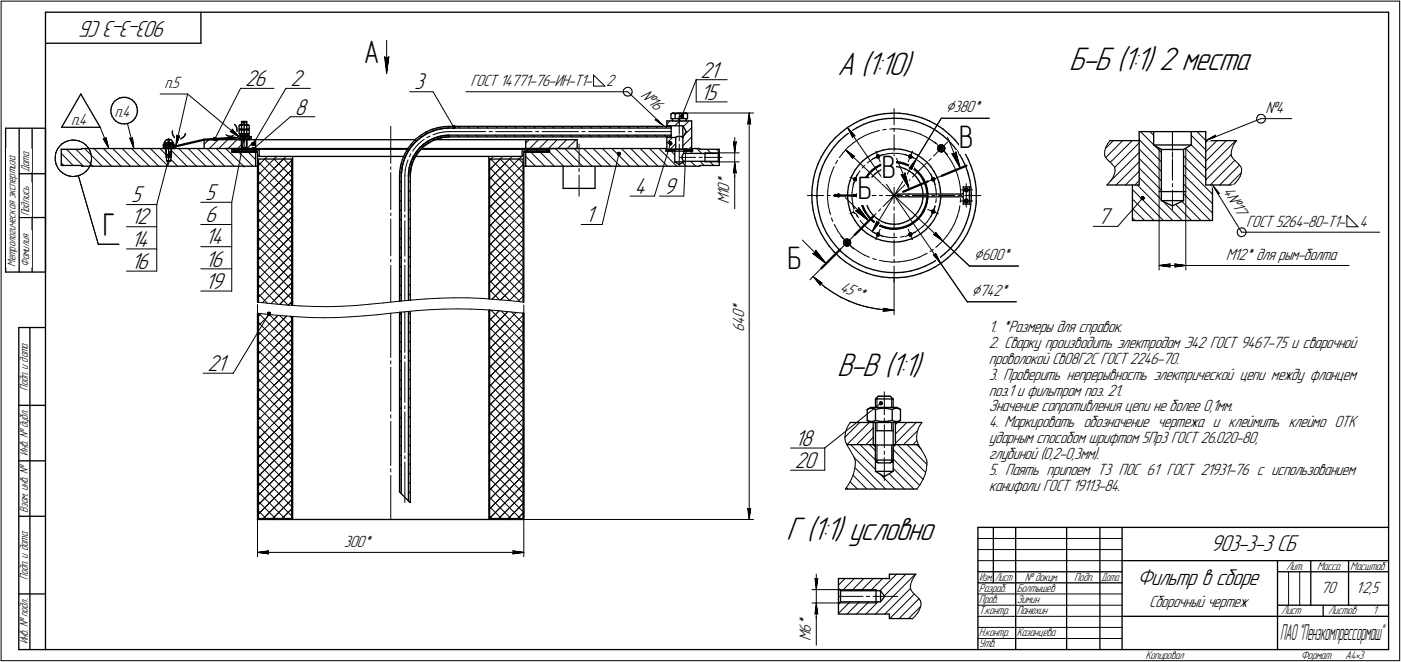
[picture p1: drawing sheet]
<svg xmlns="http://www.w3.org/2000/svg" width="631mm" height="298mm" viewBox="0 0 631 298" stroke-linecap="round" stroke-linejoin="round" font-family="sans-serif">
<defs><g id="words">
<g font-size="15.6">
<text x="377" y="34">А (1:10)</text>
<text x="482" y="31">Б-Б (1:1) 2 места</text>
<text x="377" y="169">В-В (1:1)</text>
<text x="354" y="243">Г (1:1) условно</text>
</g>
<g font-size="14.6">
<text x="164" y="28">А</text>
<text x="432" y="66">В</text>
<text x="397" y="80">В</text>
<text x="386" y="89">Б</text>
<text x="46" y="106">Г</text>
<text x="355" y="121">Б</text>
</g>
<g font-size="10.9">
<text x="76" y="9" transform="rotate(-180 76 9)">903-3-3 СБ</text>
<text x="316" y="35">21</text>
<text x="110" y="39">26</text>
<text x="131" y="39">2</text>
<text x="187" y="40">3</text>
<text x="316" y="45">15</text>
<text x="133" y="52">8</text>
<text x="286" y="87">4</text>
<text x="299" y="87">9</text>
<text x="59" y="91">5</text>
<text x="92" y="90">5</text>
<text x="59" y="101">12</text>
<text x="92" y="100">6</text>
<text x="264" y="100">1</text>
<text x="494" y="101">7</text>
<text x="59" y="111">14</text>
<text x="92" y="110">14</text>
<text x="59" y="121">16</text>
<text x="92" y="120">16</text>
<text x="92" y="130">19</text>
<text x="94" y="167">21</text>
<text x="358" y="201">18</text>
<text x="358" y="211">20</text>
<text x="545" y="248">903-3-3 СБ</text>
<text x="512" y="263">Фильтр в сборе</text>
</g>
<text font-size="10.5" x="577" y="288">ПАО&quot;Пензкомпрессормаш&quot;</text>
<g font-size="8.5">
<text x="426" y="51">Ç380*</text>
<text x="439" y="117">Ç600*</text>
<text x="438" y="133">Ç742*</text>
</g>
<g font-size="7.8">
<text x="74" y="40">п.5</text>
<text x="212" y="39">ГОСТ 14771-76-ИН-Т1-</text>
<text x="273" y="39">2</text>
<text x="288" y="43" transform="rotate(43 288 43)">№16</text>
<text x="52" y="53">п.4</text>
<text x="570" y="51">№4</text>
<text x="32" y="56">п.4</text>
<text x="328" y="83" transform="rotate(-90 328 83)">*</text>
<text x="328" y="88" transform="rotate(-90 328 88)">1</text>
<text x="328" y="86" transform="rotate(-90 328 86)">0</text>
<text x="551" y="86" transform="rotate(58 551 86)">4№17</text>
<text x="328" y="92" transform="rotate(-90 328 92)">M</text>
<text x="561" y="102">ГОСТ 5264-80-Т1-</text>
<text x="612" y="102">4</text>
<text x="552" y="117">M12* для рым-болта</text>
<text x="378" y="131" transform="rotate(22 378 131)">45Å*</text>
<text x="335" y="143" transform="rotate(-90 335 143)">0</text>
<text x="335" y="140" transform="rotate(-90 335 140)">*</text>
<text x="335" y="149" transform="rotate(-90 335 149)">6</text>
<text x="335" y="146" transform="rotate(-90 335 146)">4</text>
<text x="445" y="150">1. *Размеры для справок.</text>
<text x="445" y="157">2. Сварку производить электродом Э42 ГОСТ 9467-75 и сварочной</text>
<text x="445" y="164">проволокой Св08Г2С ГОСТ 2246-70.</text>
<text x="445" y="171">3. Проверить непрерывность электрической цепи между фланцем</text>
<text x="445" y="178">поз.1 и фильтром поз. 21.</text>
<text x="445" y="185">Значение сопротивления цепи не более 0,1мм.</text>
<text x="445" y="192">4. Маркировать обозначение чертежа и клеймить клеймо ОТК</text>
<text x="445" y="200">ударным способом шрифтом 5Пр3 ГОСТ 26.020-80,</text>
<text x="445" y="207">глубиной (0,2-0,3мм).</text>
<text x="445" y="214">5. Паять припоем Т3 ПОС 61 ГОСТ 21931-76 с использованием</text>
<text x="445" y="221">канифоли ГОСТ 19113-84.</text>
<text x="155" y="246">300*</text>
<text x="595" y="267">70</text>
<text x="611" y="267">1:2,5</text>
<text x="518" y="273">Сборочный чертеж</text>
<text x="365" y="282" transform="rotate(-90 365 282)">*</text>
<text x="365" y="285" transform="rotate(-90 365 285)">6</text>
<text x="365" y="289" transform="rotate(-90 365 289)">M</text>
</g>
<g font-size="5.4">
<text x="13" y="71" transform="rotate(-90 13 71)">а</text>
<text x="7" y="76" transform="rotate(-90 7 76)">и</text>
<text x="7" y="74" transform="rotate(-90 7 74)">з</text>
<text x="7" y="72" transform="rotate(-90 7 72)">а</text>
<text x="13" y="77" transform="rotate(-90 13 77)">Д</text>
<text x="13" y="75" transform="rotate(-90 13 75)">а</text>
<text x="13" y="73" transform="rotate(-90 13 73)">т</text>
<text x="7" y="82" transform="rotate(-90 7 82)">е</text>
<text x="7" y="80" transform="rotate(-90 7 80)">р</text>
<text x="7" y="79" transform="rotate(-90 7 79)">т</text>
<text x="7" y="90" transform="rotate(-90 7 90)">э</text>
<text x="7" y="88" transform="rotate(-90 7 88)">к</text>
<text x="7" y="86" transform="rotate(-90 7 86)">с</text>
<text x="7" y="84" transform="rotate(-90 7 84)">п</text>
<text x="13" y="90" transform="rotate(-90 13 90)">и</text>
<text x="13" y="88" transform="rotate(-90 13 88)">с</text>
<text x="13" y="86" transform="rotate(-90 13 86)">ь</text>
<text x="7" y="95" transform="rotate(-90 7 95)">а</text>
<text x="7" y="93" transform="rotate(-90 7 93)">я</text>
<text x="13" y="95" transform="rotate(-90 13 95)">о</text>
<text x="13" y="93" transform="rotate(-90 13 93)">д</text>
<text x="13" y="92" transform="rotate(-90 13 92)">п</text>
<text x="7" y="100" transform="rotate(-90 7 100)">е</text>
<text x="7" y="98" transform="rotate(-90 7 98)">с</text>
<text x="7" y="97" transform="rotate(-90 7 97)">к</text>
<text x="13" y="97" transform="rotate(-90 13 97)">П</text>
<text x="7" y="108" transform="rotate(-90 7 108)">о</text>
<text x="7" y="106" transform="rotate(-90 7 106)">г</text>
<text x="7" y="104" transform="rotate(-90 7 104)">и</text>
<text x="7" y="102" transform="rotate(-90 7 102)">ч</text>
<text x="13" y="108" transform="rotate(-90 13 108)">я</text>
<text x="7" y="113" transform="rotate(-90 7 113)">р</text>
<text x="7" y="111" transform="rotate(-90 7 111)">о</text>
<text x="7" y="110" transform="rotate(-90 7 110)">л</text>
<text x="13" y="113" transform="rotate(-90 13 113)">и</text>
<text x="13" y="111" transform="rotate(-90 13 111)">л</text>
<text x="13" y="110" transform="rotate(-90 13 110)">и</text>
<text x="7" y="118" transform="rotate(-90 7 118)">е</text>
<text x="7" y="116" transform="rotate(-90 7 116)">т</text>
<text x="13" y="117" transform="rotate(-90 13 117)">а</text>
<text x="13" y="115" transform="rotate(-90 13 115)">м</text>
<text x="7" y="120" transform="rotate(-90 7 120)">М</text>
<text x="13" y="120" transform="rotate(-90 13 120)">Ф</text>
<text x="13" y="176" transform="rotate(-90 13 176)">Подп. и дата</text>
<text x="13" y="205" transform="rotate(-90 13 205)">Инв. № дубл.</text>
<text x="13" y="231" transform="rotate(-90 13 231)">Взам. инв. №</text>
<text x="579" y="257">Лит.</text>
<text x="593" y="257">Масса</text>
<text x="608" y="257">Масштаб</text>
<text x="13" y="261" transform="rotate(-90 13 261)">Подп. и дата</text>
<text x="462" y="262">№ докум.</text>
<text x="484" y="262">Подп.</text>
<text x="441" y="267">Разраб.</text>
<text x="458" y="267">Болтышев</text>
<text x="441" y="272">Пров.</text>
<text x="458" y="272">Зимин</text>
<text x="441" y="277">Т.контр.</text>
<text x="458" y="277">Панюхин</text>
<text x="577" y="277">Лист</text>
<text x="598" y="277">Листов</text>
<text x="618" y="277">1</text>
<text x="441" y="287">Н.контр.</text>
<text x="458" y="287">Казанцева</text>
<text x="13" y="290" transform="rotate(-90 13 290)">Инв. № подл.</text>
<text x="441" y="292">Утв.</text>
<text x="516" y="297">Копировал</text>
<text x="586" y="297">Формат</text>
<text x="606" y="297">A4•3</text>
</g>
<g font-size="5.3">
<text x="441" y="262">Изм.</text>
<text x="448" y="262">Лист</text>
<text x="496" y="262">Дата</text>
</g>
</g></defs>
<g fill="none" stroke="#000" stroke-width=".59">
<path d="M20 6v287zM20 6h606zM20 19h71zM91 6v13zM626 6v287zM3 58h17zM3 58v65zM9 58v65zM14 58v65zM20 58v65zM28 57h17zM36 42l-8 15z"/>
<path d="M36 42l9 15zM50 50v1zM50 51v1zM50 48v2zM50 52l1 2zM51 47l-1 1zM51 54l1 1zM52 46l1-1zM52 46l-1 1zM52 55h1zM53 45l1-1zM53 55l2 1z"/>
<path d="M54 44h1zM55 56h1zM55 44h2zM56 56h2zM57 44h1zM58 56l1-1zM58 44l1 1zM59 55l1-1zM59 45l1 1zM60 46l1 1zM61 53l-1 1zM61 47l1 1z"/>
<path d="M62 52l-1 1zM62 48v2zM62 50v2zM62 50h.1M78 59v1zM78 60h.1M78 59h.1M106 56h.1M106 56v1zM106 57h1zM106 60h.1M107 59l-1 1z"/>
<path d="M107 57v1zM107 58h.1M107 59h.1M107 58v1zM108 59v1zM108 59v-1zM108 58h.1M108 57v1zM108 57v-1zM108 56h.1M108 58h2zM108 56h2z"/>
<path d="M108 58l1 1zM108 58h1zM108 56h1zM109 55h1zM109 55v1zM109 59v1zM109 59h.1M109 57v1zM109 58h.1M109 56h.1M109 55h.1M109 59l1-1z"/>
<path d="M109 58h1zM109 56h1zM110 55h.1M110 58h2zM110 58l1 1zM110 56h2zM110 58h1zM110 56h1zM110 55h1zM111 59h.1M111 58h.1M111 56h.1"/>
<path d="M111 55h.1M111 55v1zM111 59v1zM111 59l1-1zM111 57v1zM111 58h1zM111 56h1zM112 58h.1M112 56h.1M112 58v1zM112 56v1zM112 59v1z"/>
<path d="M112 57v1zM192 60l2-2zM194 58h3zM194 59l3-1zM197 58l3-1zM197 58h3zM200 57h2zM200 58h2zM202 58h100zM202 57h100zM300 54h12zM300 54v3z"/>
<path d="M300 57h8zM300 57h.1M302 51v2zM302 53h8zM302 51h1zM302 57v1zM302 58v3zM303 51h1zM303 53v1zM303 51h6zM303 53h3zM303 54h3z"/>
<path d="M304 51h.1M304 51v2zM304 53h4zM304 51h1zM305 51h2zM306 53v1zM306 54h3zM306 53h3zM307 51h1zM308 57v5zM308 57l1 2zM308 51v2z"/>
<path d="M308 51h.1M308 51h1zM309 51h1zM309 53v1zM309 59l-1 3zM310 51v2zM312 54v14zM379 60l3-3zM382 57l3-1zM383 59l3-2zM385 56l3-2zM386 57l3-1z"/>
<path d="M388 54l3-1zM389 56l3-1zM391 53l4-1zM392 55l4-1zM395 52l3-1zM396 54l3-1zM398 51h4zM399 53h4zM402 51h3zM403 53h3zM405 51h4zM406 53l3 1z"/>
<path d="M409 51l3 1zM409 54l4 1zM412 52l4 1zM413 55l3 1zM416 53l3 2zM416 56l3 1zM419 55l3 1zM419 57l3 2zM422 56l3 2zM422 59l3 2zM425 58l3 2zM513 59v24z"/>
<path d="M513 59h30zM520 59v6zM537 59v6zM543 59v8zM9 78h11zM28 75h9zM28 67h9zM28 67v8zM37 75h.1M37 67h.1M37 75h78zM37 67h55z"/>
<path d="M74 67h4zM74 66h4zM74 66v1zM74 65h4zM74 65v1zM74 66h5zM74 66h.1M74 64h4zM74 65h2zM74 64v1zM74 64h2zM74 64l1-1z"/>
<path d="M74 64h.1M75 70h2zM75 70h.1M75 67v3zM75 71h2zM75 63h1zM75 72h2zM75 72l1 1zM75 70v2zM76 63v1zM76 64h.1M76 64v1z"/>
<path d="M76 65h2zM76 64h2zM76 73l1-1zM76 63h1zM77 70h.1M77 70v2zM77 63l1 1zM77 67v3zM78 64h.1M78 60v1zM78 64v1zM78 61h.1"/>
<path d="M78 61v1zM78 66v1zM78 65v1zM78 62h1zM79 62h.1M79 66h.1M79 62h1zM80 62h.1M80 62l1 1zM81 63v-1zM81 62h1zM82 62h.1"/>
<path d="M82 62h1zM83 62v-1zM83 61h.1M83 60v1zM83 60h.1M92 67h9zM92 63v4zM92 63h23zM98 67h.1M101 67h8zM102 67h2zM102 61h.1"/>
<path d="M102 61h1zM103 61h.1M103 61h1zM104 61h.1M104 61h1zM104 67v1zM104 68h11zM105 61h.1M105 68h11zM105 68h.1M105 67v1zM105 67h12z"/>
<path d="M105 67h11zM105 67h.1M105 67h4zM105 61h1zM106 60v1zM108 62h4zM108 63h4zM108 62v1zM108 61v1zM108 61h4zM108 60h.1M108 62h.1"/>
<path d="M108 61h2zM108 60v1zM108 60h2zM108 60h1zM109 67h.1M109 63v3zM109 66l1 1zM109 66h2zM109 60h.1M109 60h1zM110 60v1zM110 67h.1"/>
<path d="M110 61h2zM110 60h2zM110 60h1zM111 67h4zM111 67h5zM111 60h.1M111 63v3zM111 66l-1 1zM111 60h1zM111 67h.1M112 60h.1M112 60v1z"/>
<path d="M112 62h1zM112 62v1zM112 61v1zM113 62h.1M115 63v4zM115 68v7zM115 75h1zM115 63h72zM116 68h.1M116 67h.1M116 67h60zM116 68v68z"/>
<path d="M116 72h15zM116 72v64zM117 67v3zM117 70h7zM117 67h59zM124 70h52zM131 72v65zM132 70v67zM176 67h8zM176 67h7zM176 70h6zM180 79v57z"/>
<path d="M180 77v2zM181 74l-1 3zM181 79v57zM181 78v1zM181 75v3zM181 72v2zM182 72l-1 3zM182 69l-1 3zM183 70l-1 2zM184 67l-2 2zM184 79v56zM184 78v1z"/>
<path d="M184 68l-1 2zM184 75v3zM185 78v1zM185 79v56zM185 76v2zM185 73l-1 2zM185 65l-1 2zM186 74l-1 2zM186 65l-2 3zM186 71l-1 2zM187 71l-1 3zM187 70h41z"/>
<path d="M187 63l2-2zM187 63l-2 2zM187 69l-1 2zM188 63l2-1zM188 63l-2 2zM188 69l-1 2zM189 67l2-2zM189 67l-2 2zM189 67l-1 2zM189 67h46zM189 61l3-1zM190 62l2-2z"/>
<path d="M190 67h46zM191 65l2-2zM191 66l2-2zM191 66l-2 1zM192 60l2-1zM193 63l2-1zM193 64l2-1zM195 62h2zM195 63l3-1zM196 63h41zM197 62l3-1zM198 62h2z"/>
<path d="M200 61h2zM200 62h2zM202 62h100zM202 61h100zM220 70v65zM221 72h15zM221 72v63zM228 70h7zM235 67v3zM235 67h12zM236 72v64zM236 68v68z"/>
<path d="M236 68h11zM236 68h.1M236 75h1zM236 67h11zM236 67h.1M237 63v4zM237 67h23zM237 63h23zM237 68v7zM237 68h11zM237 75h78zM247 68h.1"/>
<path d="M247 67v1zM247 67h.1M248 67h52zM248 67v1zM254 75v10zM260 63v4zM268 75v10zM300 68h4zM300 67v1zM300 67h4zM300 62h4zM300 62v6z"/>
<path d="M300 62h.1M302 61v1zM302 67h2zM304 73h4zM304 73l2 1zM304 68v5zM304 67v1zM304 68h4zM304 67h2zM304 62h.1M304 67h4zM304 62v5z"/>
<path d="M305 62v-1zM305 61h1zM306 74l2-1zM306 67h2zM306 61h1zM307 61v1zM307 71v1zM307 70v1zM307 62h.1M307 72l1 1zM308 67h2zM308 67h4z"/>
<path d="M308 62v5zM308 69l-1 1zM308 69h.1M308 68v1zM308 69h16zM308 73h16zM308 73h.1M308 67v1zM308 68h4zM312 67h3zM312 67v1zM315 75h9z"/>
<path d="M315 67h.1M315 67h9zM315 75h.1M318 69v2zM318 71v2zM324 69v2zM324 71v2zM324 73h.1M324 69h.1M324 68v5zM324 73v2zM324 67v1z"/>
<path d="M367 77l-1 4zM368 74l-1 3zM369 78v4zM370 71l-2 3zM370 75l-1 3zM372 68l-2 3zM372 72l-2 3zM374 69l-2 3zM374 65l-2 3zM376 66l-2 3zM376 62l3-2zM376 62l-2 3z"/>
<path d="M378 64l2-3zM378 64l-2 2zM380 61l3-2zM384 79l-1 2zM385 77l-1 2zM387 75l-2 2zM389 73l2-2zM389 73l-2 2zM390 80l-1 2zM391 71l2-1zM391 79l-1 2zM391 78l-1 2z"/>
<path d="M393 80l-2 2zM393 77l2-1zM393 77l-2 2zM393 77l2-2zM393 77l-2 1zM393 76l2-1zM393 76l-2 2zM393 70l2-2zM394 78l2-1zM394 78l-1 2zM395 76l1-1zM395 75l2-1z"/>
<path d="M395 70v1zM395 71h.1M395 70h.1M395 71h1zM395 70h1zM395 68h3zM396 70h.1M396 77l2-1zM396 71h.1M396 70v1zM396 75l3-1zM397 74l2-1z"/>
<path d="M398 76l2-1zM398 68l2-1zM399 74l2-1zM399 73h2zM400 75h2zM400 67h3zM401 73h2zM402 75h2zM403 73h2zM403 67h3zM403 73h3zM404 75h2z"/>
<path d="M405 73l2 1zM406 73l2 1zM406 67l2 1zM406 75l2 1zM407 74l3 1zM408 76l2 1zM408 74l2 1zM408 68l3 1zM409 70l1 1zM410 75l1 1zM410 70h.1M410 71h.1"/>
<path d="M410 77l1 1zM410 70h-1zM410 75l2 1zM410 70h1zM411 71h-1zM411 71h.1M411 70l-1 1zM411 69l2 1zM411 78l2 2zM411 76l2 1zM412 76l1 1zM412 76l2 1z"/>
<path d="M413 80l1 1zM413 77l2 2zM413 70l3 1zM414 77l1 2zM415 79l1 2zM416 71l2 2zM418 73l1 2zM419 75l2 2zM421 77l1 3zM422 80l1 2zM422 67l1 1zM422 66v1z"/>
<path d="M423 66l-1 1zM423 68h.1M423 66l1-1zM423 66h.1M423 66h-1zM423 67h.1M423 68h1zM423 66h1zM423 66v1zM423 67l1 1zM424 65h.1M424 67h.1"/>
<path d="M424 66h.1M424 68h.1M424 68h1zM424 65l1 1zM424 66h1zM424 68l1-1zM425 67h.1M425 68h.1M425 66v1zM425 61l2 2zM425 66h.1M425 66l1 1z"/>
<path d="M426 67l-1 1zM426 67h.1M427 63l3 3zM428 60l2 3zM430 66l2 3zM430 63l2 3zM432 69l1 3zM432 66l2 3zM433 72l2 3zM434 69l2 3zM435 75l1 3zM436 78l1 3z"/>
<path d="M436 72l1 3zM437 75l2 3zM439 78v4zM500 63h13zM520 65l3 2zM520 65h8zM523 67v21zM523 67h5zM528 65h9zM528 67h5zM533 67l4-2zM533 67v21z"/>
<path d="M543 67v16zM543 63h3zM546 63h11zM9 98h11zM254 85h14zM366 88v3zM366 91v4zM366 84v4zM366 95l1 3zM366 81v3zM367 98l1 4zM368 89v3z"/>
<path d="M368 85v4zM368 92l1 3zM369 82l-1 3zM369 95l1 4zM370 99l1 3zM376 88h.1M377 88h.1M377 88l1-1zM377 88l1 1zM377 88h1zM378 88h.1M378 89v-1z"/>
<path d="M378 87h.1M378 87v1zM382 87v2zM382 89v3zM382 84v3zM382 92l1 3zM383 81l-1 3zM383 95l1 2zM384 97l1 2zM385 88h.1M384 88h.1M384 81h1z"/>
<path d="M384 95l1 1zM385 81h.1M385 95v1zM385 80h.1M385 95h.1M385 96h.1M385 81h1zM385 80l-1 1zM385 80h1zM385 96h1zM385 95h-1zM385 95h1z"/>
<path d="M385 99l2 3zM385 88l1 1zM385 88l1-1zM386 81h.1M386 95h.1M386 80v1zM386 88h.1M386 88v-1zM386 95v1zM386 88v1zM386 87h.1M386 87l1 1z"/>
<path d="M386 89l1-1zM387 88h.1M388 89v2zM388 86v3zM388 91v2zM388 91l1 2zM388 87v2zM388 84v2zM388 85v2zM388 93l1 2zM389 93v2zM389 82l-1 2z"/>
<path d="M389 83l-1 2zM389 93l1 3zM389 95l1 2zM389 95l2 2zM390 88v2zM390 90v2zM390 81l-1 2zM390 96l1 1zM390 86v2zM390 92l1 2zM390 97l2 2zM391 84l-1 2z"/>
<path d="M391 97l1 2zM391 94l1 2zM391 97l2 2zM391 82v2zM392 99l2 1zM392 96l2 1zM393 99l2 1zM394 97l1 2zM395 99l2 1zM397 100h2zM404 88h.1M404 88l1-1z"/>
<path d="M404 88l1 1zM405 89h5zM405 87h5zM405 87h.1M409 99l2-1zM410 89h24zM410 87h24zM411 98l1-1zM411 100l2-1zM414 95l-2 2zM414 81l1 2zM415 97l-2 2z"/>
<path d="M415 93l-1 2zM415 83l1 2zM415 97l-1 2zM415 91v2zM416 85v2zM416 89l-1 2zM416 81l1 2zM416 95l-1 2zM416 89h.1M416 96l-1 1zM417 83v2zM417 93l-1 2z"/>
<path d="M417 93l-1 3zM417 83l1 2zM417 85l1 2zM417 91v2zM418 89l-1 2zM418 85v2zM418 91l-1 2zM418 89h.1M418 89v2zM420 95v1zM420 81h.1M420 96h.1"/>
<path d="M420 95h.1M420 96h1zM420 95h1zM420 81h1zM420 80v1zM420 80h.1M420 80h1zM421 95h.1M421 81h.1M421 80h.1M421 99l-2 2zM421 96h.1"/>
<path d="M421 80v1zM421 95v1zM422 97l-1 2zM423 94l-1 3zM423 82l1 3zM423 92v2zM424 85v2zM424 89l-1 3zM424 89h.1M434 92h3zM434 84v8zM434 84h3z"/>
<path d="M434 91h1zM434 86h1zM435 90v1zM435 85v1zM435 91h.1M435 86h.1M435 90h1zM435 90h.1M435 91h1zM435 90l-1 1zM435 85h1zM435 85h.1"/>
<path d="M435 86h1zM435 85l-1 1zM436 90v1zM436 85v1zM436 91h.1M436 86h.1M436 97l-1 3zM437 84v8zM437 87v1zM437 88v1zM437 81v4zM437 94l-1 3z"/>
<path d="M437 85l1 3zM437 90v4zM438 88l-1 2zM438 98l-1 4zM439 95l-1 3zM439 82l1 3zM440 92l-1 3zM440 91v1zM440 85v6zM499 83h14zM510 83v16zM510 99h36z"/>
<path d="M522 86h6zM523 88v2zM523 90h5zM523 90l5 3zM528 86h6zM528 90h5zM528 93l5-3zM533 88v2zM543 83h13zM546 83v16zM368 102l2 3zM370 105l1 3z"/>
<path d="M371 102l1 3zM371 108l2 3zM372 105l2 3zM373 111l3 2zM374 108l2 3zM376 113l2 3zM376 111l3 2zM378 116l3 2zM379 113l2 2zM380 109v1zM380 110h.1M380 109h.1"/>
<path d="M380 110l1 1zM380 108h1zM380 108v1zM381 109v1zM381 111h.1M381 111h1zM381 109v-1zM381 109h.1M381 110h.1M381 118l3 2zM381 108h1zM381 115l3 2z"/>
<path d="M382 109h.1M381 110h1zM382 110h.1M382 111v-1zM382 108h.1M382 108v1zM382 108h1zM382 111l1-1zM382 110h1zM382 108l1 1zM382 109v1zM383 108v1z"/>
<path d="M383 109h.1M383 109v1zM383 110h.1M384 117l3 2zM387 102l2 1zM387 119l3 1zM389 103l2 2zM391 105l2 2zM393 107h2zM394 100l2 1zM395 100l2 1zM395 107l2 1z"/>
<path d="M395 106h.1M395 105v1zM395 106h1zM395 105h1zM395 105h.1M396 105h.1M396 101l1 1zM396 106h.1M396 101l2 1zM396 105v1zM397 101l2 1zM397 102l2 1z"/>
<path d="M397 108l3 1zM398 102l2 1zM399 102l2 1zM399 100l2 1zM399 103h2zM400 109h3zM400 103h2zM401 103h2zM401 101h2zM401 103h3zM402 103h1zM403 109h2z"/>
<path d="M403 103h2zM403 101h2zM404 103h2zM405 101l2-1zM405 103l2-1zM405 109l3-1zM405 103l3-1zM406 103l2-1zM407 100l2-1zM407 102h2zM408 102l2-1zM408 108h2z"/>
<path d="M409 106h1zM409 102l2-2zM409 105l1 1zM410 101l1-1zM410 106h.1M410 105l-1 1zM410 105h.1M410 105h-1zM410 101l2-1zM410 108l3-1zM410 105l1 1zM411 106h-1z"/>
<path d="M411 106h.1M412 100l2-1zM413 107l2-2zM415 105l2-2zM417 120l3-2zM419 101l-2 2zM420 118l3-2zM423 116l3-2zM424 118l3-2zM426 114l2-2zM427 116l3-2zM430 109l-2 3z"/>
<path d="M432 111l-2 3zM432 107l-2 2zM434 104l-2 3zM434 108l-2 3zM435 100l-1 4zM436 105l-2 3zM437 102l-1 3zM3 123h17zM220 140v94zM221 140v94zM384 120l3 2zM387 122l3 1z"/>
<path d="M390 120l3 1zM390 123l4 1zM393 121l4 1zM394 124l3 1zM397 122l3 1zM397 125h4zM400 123h4zM401 125h3zM404 123h3zM404 125h4zM407 123l3-1zM408 125l3-1z"/>
<path d="M410 122l4-1zM411 124l4-1zM414 121l3-1zM415 123l3-1zM418 122l3-2zM421 120l3-2zM8 147v146zM8 147h12zM13 147v146zM116 141v93zM131 142v92zM132 142v92z"/>
<path d="M180 141v80zM181 141v81zM184 140v86zM185 140v86zM236 141v93zM394 180l2-2zM394 180h8zM394 180v3zM396 178h5zM401 178l1 2zM402 180v3zM8 183h12z"/>
<path d="M383 190h32zM391 184v5zM391 184h.1M391 184l1-1zM391 189l1 1zM391 184h1zM392 190h1zM392 183h12zM392 184h1zM393 190h1zM393 184h1zM393 190v10z"/>
<path d="M394 190v-1zM394 184v5zM394 184h2zM394 189l2 1zM394 194h8zM394 190v17zM396 184h2zM396 190h2zM398 184h2zM398 190h2zM400 184h2zM400 190l2-1z"/>
<path d="M402 184v5zM402 184h1zM402 189l1 1zM402 190v17zM403 184h1zM403 190h1zM403 190v10zM404 184h1zM404 190h1zM404 183l2 1zM404 190l2-1zM405 184h1z"/>
<path d="M405 190l1-1zM406 184v5zM8 208h12zM382 200h12zM393 200l1 1zM394 202v10zM394 200h8zM394 207l2 1zM394 212h8zM394 212l4 3zM394 207h8zM394 208h1z"/>
<path d="M396 208h5zM398 215l4-3zM401 208h1zM402 202v10zM402 207l-1 1zM402 201l1-1zM402 200h12zM8 232h12zM116 234h8zM116 234h15zM124 234h104zM180 221l1 1z"/>
<path d="M181 222l3 4zM184 226h1zM221 234h15zM228 234h8zM381 220h32zM441 237h185zM441 237v56zM447 237v25zM458 237v56zM480 237v56zM495 237v56zM505 237v56z"/>
<path d="M401 259h12zM401 259v2zM441 257h64zM505 252h121zM575 252v41zM575 257h15zM590 252v21zM590 257h36zM607 252v21zM8 267h12zM378 261v16zM378 261h23z"/>
<path d="M378 265l1 1zM378 277h23zM379 266h18zM379 266v3zM379 271h18zM379 271l-1 1zM379 269v2zM395 266v3zM395 269v3zM397 266v3zM397 266l2 3zM397 269v2z"/>
<path d="M399 269l-2 2zM401 279h10zM401 277v2zM441 262h64zM505 278h70zM575 278h51zM575 273h51zM596 273v5zM8 293h12zM20 293h606z"/>
</g>
<g fill="none" stroke="#000" stroke-width=".45">
<path d="M1 1v297zM1 1h630zM174 18v15zM631 1v297zM108 40l-11 23zM108 40h15zM129 40l-15 25zM129 40h11zM173 26l1 7zM173 26h1zM174 26h1zM175 26l-1 7z"/>
<path d="M267 34v5zM267 34l5 5zM267 39h5zM282 40v-1zM282 40h-1zM282 39h1zM283 39l1 1zM284 40h.1M314 36l-7 16zM314 36v10zM314 36h14zM45 57l4 10z"/>
<path d="M57 56l3 11zM72 42h12zM84 42l24 20zM84 42l-5 24zM104 59l4 3zM104 59h1zM105 58v1zM105 58l3 4zM109 55v1zM110 60v3zM110 59v3zM110 57v5z"/>
<path d="M110 55v5zM111 55v1zM131 53h11zM176 57v17zM185 41h10zM192 59v1zM195 58v1zM195 41l9 16zM197 60l3-1zM198 57l1 1zM200 59h2zM202 57l1 1z"/>
<path d="M202 59h17zM206 57l1 1zM210 41h73zM210 57l1 1zM215 57l1 1zM219 57l1 1zM220 59h2zM223 59h17zM223 57l1 1zM227 57l1 1zM232 57v1zM236 57l1 1z"/>
<path d="M240 57l1 1zM241 59h2zM244 59h17zM244 57l1 1zM249 57l1 1zM253 57l1 1zM257 57l1 1zM261 57l1 1zM262 59h2zM265 59h17zM266 57v1zM270 57l1 1z"/>
<path d="M274 57l1 1zM278 57l1 1zM281 41v1zM281 41h.1M281 42v1zM281 40v1zM281 43h1zM282 43h1zM283 57v1zM283 41l16 16zM283 59h1zM283 43h1z"/>
<path d="M284 43h.1M284 40l1 1zM285 42l-1 1zM285 41v1zM286 59h16zM287 57l1 1zM291 57l1 1zM295 54l4 3zM295 54h1zM295 57l1 1zM300 57v1zM302 54l-2 2z"/>
<path d="M304 57l2-3zM306 51v9zM306 52v4zM309 51h30zM310 54l-2 3zM314 46h14zM337 56v-1zM337 51l1 5zM337 55l1 1zM337 51v5zM337 51v183zM382 57l3 4z"/>
<path d="M382 57l2 5zM382 57l42 62zM393 60l3-1zM396 59h.1M398 59l1-1zM399 58h.1M401 58h1zM402 58h3zM403 49v7zM403 58v1zM405 58l3 1zM408 59h4z"/>
<path d="M412 59l3 1zM424 53l-11 19zM424 53h22zM514 59l6 6zM518 59l2 2zM528 59v9zM528 59v8zM539 59l4 4zM566 54v1zM566 53v1zM566 55h1zM567 52h.1"/>
<path d="M567 52l-1 1zM567 55h1zM567 52l1-1zM568 55h1zM568 51l1 1zM568 53h14zM569 55h.1M569 52h.1M569 52l1 1zM570 54l-1 1zM570 53h.1M570 54h.1"/>
<path d="M25 71v1zM25 72v2zM25 69v2zM25 74l1 1zM26 67l-1 2zM26 75l1 2zM27 66l-1 1zM27 77l1 1zM28 73l1 2zM28 69l5 6zM28 65l1-1zM28 65l-1 1z"/>
<path d="M28 78l1 1zM29 64l2-1zM29 79h2zM30 67l8 8zM31 63h2zM31 79l2 1zM33 63h1zM33 80l1-1zM34 67l8 8zM34 63l2 1zM34 79h2zM35 79l9 31z"/>
<path d="M36 64h1zM36 79l2-1zM37 64l2 1zM38 78l1-1zM38 67l8 8zM39 65l1 2zM40 67l1 1zM40 76l-1 1zM41 68v2zM41 74l-1 2zM41 70v1zM41 73v1z"/>
<path d="M41 71v2zM42 67l8 8zM46 62l3 5zM46 62l1 1zM47 67l8 8zM48 62l-1 1zM48 62l1 5zM51 67l8 8zM55 67l8 8zM58 62l2 5zM58 62h1zM59 67l8 8z"/>
<path d="M60 62h-1zM60 62v5zM63 67l9 8zM68 67l8 8zM72 67l3 3zM75 67v4zM75 67v3zM76 65v3zM76 64v3zM76 63v3zM76 62v8zM76 66v8z"/>
<path d="M77 69l-6 23zM77 72l3 3zM77 67v3zM77 68l7 7zM77 67v4zM80 61l-1 5zM80 61v1zM80 62l1-1zM81 67l7 8zM81 61l-2 5zM85 67l8 8zM89 67l8 8z"/>
<path d="M92 65l2-2zM93 67l8 8zM94 67l4-4zM97 67l8 8zM99 67l4-4zM102 67l8 8zM103 67l4-4zM105 68h.1M105 67h1zM106 68h.1M106 68h-1zM106 68l1-1z"/>
<path d="M106 67h.1M106 68h1zM107 68h-1zM107 67h.1M107 68h.1M107 67l2-2zM107 68h1zM107 67h1zM108 68h.1M108 68l6 7zM108 67h.1M109 68h.1"/>
<path d="M109 68h-1zM109 63v3zM109 68h1zM110 62v5zM110 75h.1M110 68h.1M110 61v3zM110 62l-6 29zM110 68l1-1zM111 68h.1M111 68h-1zM111 63v3z"/>
<path d="M111 67l4-4zM111 68h1zM112 68h-1zM112 67h.1M112 68l3 4zM112 68h1zM112 68h.1M112 67h1zM113 68h.1M113 67h.1M113 68h1zM114 68h.1"/>
<path d="M114 67h.1M114 67l17-14zM114 68h1zM114 68l1-1zM114 67h1zM115 68h.1M115 67h1zM116 79h.1M116 75h.1M116 71l1-1zM116 73l15 15zM116 77l15 15z"/>
<path d="M119 72l1-2zM119 72l-3 3zM119 72l12 12zM123 72l2-2zM123 72l-7 7zM123 72l8 8zM128 72l-12 11zM128 72l3 3zM129 70l-5 6zM176 75v1zM176 78v16zM180 77l1 1z"/>
<path d="M181 74h.1M182 71h.1M182 79h.1M182 79v16zM183 76l-1 3zM183 74v2zM183 68h1zM184 72l-1 2zM184 77l1 1zM185 74h1zM185 65l1 1zM185 69l-1 2z"/>
<path d="M186 71h1zM187 67l-1 1zM187 63l1 1zM188 68v1zM188 65l2-2zM188 65l-1 2zM189 61l1 1zM190 66h.1M190 63h1zM192 64l1 1zM192 62h.1M192 62l2-1z"/>
<path d="M195 62v1zM195 61l2-1zM198 61l1 1zM202 61l1 1zM206 61l1 1zM210 61l1 1zM214 61l1 1zM219 61l1 1zM221 76l4-4zM221 72h.1M221 75l15 15zM221 80l15 15z"/>
<path d="M221 72l15 14zM222 70l-2 3zM223 61l1 1zM225 72l11 10zM226 70l-6 7zM227 61l1 1zM228 77l-8 8zM228 73l-8 8zM230 72l1-2zM230 72l6 6zM231 61l1 1zM234 72l1-2z"/>
<path d="M234 72l2 1zM236 61v1zM236 78h.1M236 74h.1M236 69l-1 1zM236 67h.1M237 68h.1M236 68h.1M237 67h.1M237 75h.1M237 70l4 5zM237 64l1-1z"/>
<path d="M237 68h1zM237 67h1zM238 68h.1M238 67l-1 1zM238 67h1zM239 67l4-4zM239 68h.1M239 68h-1zM239 67h.1M239 68l6 7zM239 68h1zM240 68h-1z"/>
<path d="M240 67h.1M240 68h.1M240 61l1 1zM240 67h1zM241 68h.1M241 67h.1M241 68h1zM242 67h.1M242 68h.1M242 68h1zM242 67v1zM242 67h1z"/>
<path d="M243 67l4-4zM243 68h.1M243 67h1zM243 68h1zM243 68l7 7zM244 68h.1M244 67h.1M244 61l1 1zM244 68h1zM245 67h.1M245 68h.1M245 67h1z"/>
<path d="M246 68h.1M246 68h-1zM246 67h.1M246 68h1zM247 67l-1 1zM247 67h.1M247 68h.1M247 67l4-4zM248 68l6 7zM248 61l1 1zM250 67l8 8zM251 67l4-4z"/>
<path d="M253 61v1zM254 67l8 8zM256 67l4-4zM257 61l1 1zM259 67l8 8zM260 67h.1M261 79v9zM261 76v1zM261 65v9zM261 61l1 1zM263 67l8 8zM265 61l1 1z"/>
<path d="M267 67l8 8zM270 61v1zM271 67l8 8zM274 61l1 1zM276 67l8 8zM278 61l1 1zM279 69l-8 32zM280 67l8 8zM282 61l1 1zM284 67l8 8zM287 61v1zM288 67l8 8z"/>
<path d="M291 61l1 1zM293 67l8 8zM295 61l1 1zM297 67l8 8zM299 61l1 1zM300 67h.1M300 68h1zM300 64l3-2zM301 67l1 1zM301 68l1-1zM301 67l-1 1zM302 67l2-2z"/>
<path d="M302 65l-7 23zM302 67l1 1zM302 68l2 2zM303 67l-1 1zM303 67l1 1zM303 68l1-1zM304 67v1zM304 68h.1M306 65v10zM306 62v1zM306 71h7zM307 73l2 2z"/>
<path d="M308 67l1 1zM308 67h.1M308 61l4-4zM309 67v1zM309 68l1-1zM309 67l-1 1zM309 68l-1 20zM309 67l1 1zM310 67l1 1zM310 67l2-1zM311 67v1zM311 68l1 1z"/>
<path d="M311 68l1-1zM311 67l-1 1zM311 73l2 2zM312 67h.1M312 62l-4 4zM314 67l2 2zM315 71h1zM315 73l2 2zM318 69h6zM318 73h6zM318 71h7zM319 67l1 2z"/>
<path d="M320 73l1 2zM323 67l1 1zM324 69h9zM324 73h9zM330 64h1zM330 64l1 5zM330 78l1-1zM331 73v21zM331 64h1zM331 62v7zM331 73l-1 5zM331 77l1 1z"/>
<path d="M331 73l1 5zM331 73v7zM331 69v4zM332 64l-1 5zM374 80l-1 3zM375 77l-1 3zM376 75l-1 2zM377 72l-1 2zM380 69l-2 2zM381 67l4 3zM381 67l3 4zM381 67l44 42z"/>
<path d="M382 66l2-2zM382 66l-2 3zM383 80l2 1zM384 71l1-1zM384 71h.1M384 61h1zM384 61v1zM384 64l3-2zM386 79l-1 3zM386 78l-1 3zM387 62l3-1zM387 77l-1 2z"/>
<path d="M387 77h.1M389 75l-1 1zM390 74l-1 1zM390 61l3-1zM391 73l2-1zM393 72l2-1zM393 71l2-1zM395 68v2zM395 71l2-1zM395 70h.1M395 71h.1M396 70h.1"/>
<path d="M395 70l1 3zM395 70h3zM396 71h.1M397 70l3-1zM400 69h2zM402 69h3zM403 61v7zM403 70v1zM403 73v7zM404 71l6 14zM405 69l2 1zM406 79l4 6z"/>
<path d="M406 79h1zM407 70h2zM408 70h2zM408 78l-1 1zM408 78l2 7zM410 76h.1M410 70h.1M410 71h.1M410 70l2 1zM410 70l-1 3zM410 76h1zM411 80l3-3z"/>
<path d="M411 68l-1 2zM413 72l-2 4zM413 72l-3 4zM413 72l-20 32zM413 72l1 1zM414 73l2 1zM415 60l2 2zM416 74l2 2zM417 73l-3 4zM417 62l3 1zM418 76l1 2zM419 78l1 3z"/>
<path d="M419 71l-1 1zM420 63l1 2zM421 64l3 3zM423 66l1 1zM424 67h.1M424 66h.1M424 66v1zM424 67l3 3zM425 67h-1zM425 68l2 2zM427 62l6 14zM427 70l2 3z"/>
<path d="M427 64l-6 6zM429 73l1 3zM429 69l4 7zM429 69h1zM430 76l1 3zM431 68l-1 1zM431 68l2 8zM431 79l1 3zM498 69h.1M498 70v1zM498 68v1zM498 71h.1"/>
<path d="M498 67l3-4zM498 66v2zM498 71l8-8zM498 71l1 1zM499 65l-1 1zM499 72l2 2zM500 63l-1 2zM500 73l10-10zM501 74l1 1zM502 80l-1 1zM502 75v1zM502 78v2z"/>
<path d="M502 75l11-11zM502 76v1zM502 77v1zM513 80l10 10zM513 76l10 10zM513 71l10 10zM513 67l10 10zM513 63l10 10zM520 65l3 4zM522 67v21zM528 72v9zM528 70v1z"/>
<path d="M528 72v7zM528 69v1zM533 79l13 13zM533 74l13 13zM533 70l10 10zM534 67l9 9zM534 67v21zM537 65l6 7zM537 61l6 6zM543 77l14-14zM543 73l9-10zM543 68l5-5z"/>
<path d="M543 64l1-1zM543 63l5-2zM543 63l25-10zM548 61l-1 1zM555 69h.1M555 70v1zM555 68v1zM555 71h.1M555 66v2zM555 71l2 1zM556 65l-1 1zM556 72l-11 11z"/>
<path d="M557 72l1 2zM557 63l-1 2zM558 74l1 1zM559 80l-1 1zM559 75v1zM559 78v2zM559 78l-5 5zM559 76v1zM559 77v1zM57 92h14zM71 92v30zM90 91h14z"/>
<path d="M104 91v40zM116 96h.1M116 92v-1zM116 88v-1zM116 83h.1M116 96l15-15zM116 91l15-15zM116 87l15-15zM116 82l15 15zM116 86l15 15zM116 90l15 15zM116 94l15 15z"/>
<path d="M116 99l15 15zM124 97l8-8zM124 93l8-8zM124 88l8-8zM124 84l8-8zM124 80l8-8zM131 89l-15 15zM131 85l-15 15zM132 97l-8 8zM176 96v1zM176 99v16zM180 98l1 1z"/>
<path d="M180 94l1 1zM180 90l1 1zM180 86l1 1zM180 82h1zM182 97v1zM182 99v16zM184 98l1 1zM184 94l1 1zM184 90l1 1zM184 86h1zM184 81l1 1zM221 98l15-15z"/>
<path d="M221 93l15-15zM221 89l15-15zM221 85l13-13zM221 81l9-9zM221 84l15 15zM221 88l15 15zM221 92l15 15zM221 97l15 15zM228 94l-8 8zM228 90l-8 8zM228 86l-8 8zM228 81l-8 8z"/>
<path d="M236 87v-1zM236 83v-1zM236 99v1zM236 95h.1M236 91h.1M284 88h11zM297 88h11zM364 88h7zM373 88h1zM373 89v4zM373 86v3zM373 93l1 3z"/>
<path d="M373 83v3zM374 96v1zM375 98v1zM375 99v1zM375 88h8zM381 89l10 10zM383 96l2-1zM384 87v2zM384 89v3zM384 92l1 2zM384 84v3zM384 93l1 2z"/>
<path d="M384 88h2zM385 94v1zM385 81h.1M385 95h.1M385 82l-1 2zM385 80h.1M385 96h.1M385 81l3 1zM385 81l-1 2zM385 95l3-1zM385 95l1 3zM385 95l6 4z"/>
<path d="M385 95h2zM386 96h.1M386 97l1 1zM387 93v2zM387 93l4 6zM387 88h8zM387 99l2 2zM391 99l-3 4zM391 99l4-3zM395 100l-2 4zM395 100h.1M396 88h2z"/>
<path d="M397 94l-1 1zM399 88h4zM401 89l7-6zM403 81v2zM403 84v4zM403 96v7zM403 93v2zM403 88v4zM403 88h3zM404 87l-6 6zM408 88h1zM409 82l1-1z"/>
<path d="M411 88h7zM416 82l5-1zM418 100l-2 2zM418 94l2 1zM419 98l-1 2zM420 88h1zM420 95h.1M420 81h.1M420 96h.1M420 80h.1M420 96l-1 2zM420 81l1 2z"/>
<path d="M420 95l3 1zM420 95l-1 3zM421 81l4-2zM421 93l-1 3zM421 83l1 3zM421 93h.1M421 93l-1 2zM422 86v2zM422 91h-1zM422 89v2zM423 88h7zM431 98l-1 3z"/>
<path d="M432 88h1zM432 95l-1 3zM432 82l1 3zM432 93v2zM433 86h2zM433 91h2zM433 85v3zM433 89v2zM435 88h7zM435 83v3zM435 86v2zM435 86h3z"/>
<path d="M435 91v2zM435 88v3zM435 91h3zM500 82l-1 1zM500 82l13-13zM501 81l-1 1zM503 83l10-10zM507 83l6-6zM510 98l1 1zM510 94l6 5zM510 90l10 9zM510 85l14 14z"/>
<path d="M511 83l2-2zM512 83l16 16zM515 89l-11 13zM522 88v34zM524 91l9 8zM528 86v8zM528 83v1zM530 92l7 7zM532 91l9 8zM533 87l12 12zM533 83l13 13zM534 88v34z"/>
<path d="M543 81l12-11zM546 83l3 4zM546 83l13 22zM549 87h.1M549 83l9-9zM557 82l-1 1zM558 81l-1 1zM607 97v5zM607 97l5 5zM44 110h10zM57 102h14zM57 112h14z"/>
<path d="M90 101h14zM90 111h14zM116 117h.1M116 109v-1zM116 105v-1zM116 100h.1M116 113h.1M116 117l15-15zM116 113l15-15zM116 108l15-15zM116 103l15 15zM116 107l15 15z"/>
<path d="M116 111l15 15zM116 115l15 15zM116 120l15 15zM124 114l8-8zM124 110l8-8zM124 101l8-8zM132 110l-8 8zM176 117v1zM176 119v17zM180 120h1zM180 115l1 1zM180 111l1 1z"/>
<path d="M180 107l1 1zM180 103l1 1zM182 117v1zM182 119v16zM184 119l1 1zM184 115l1 1zM184 111l1 1zM184 107l1 1zM184 102l1 1zM220 106l8-8zM221 119l15-15zM221 115l15-15z"/>
<path d="M221 110l15-15zM221 106l15-15zM221 102l15-15zM221 101l15 15zM221 105l15 15zM221 109l15 15zM221 114l15 15zM221 118l15 15zM228 119l-8 9zM228 115l-8 8zM228 111l-8 8zM228 107l-8 8z"/>
<path d="M228 103l-8 8zM236 116v1zM236 112h.1M236 108h.1M236 103v1zM262 101h9zM361 108l11 11zM366 114l6 5zM366 114h1zM367 113v1zM367 113l5 6zM376 115l-11 11z"/>
<path d="M376 101v1zM376 102l2 2zM378 104l2 3zM379 112l6-6zM379 106l3 3zM380 107l2 2zM381 109h.1M381 109v1zM381 109h1zM381 110h1zM382 109l2 3zM382 109l2 2z"/>
<path d="M382 109v1zM384 111l3 2zM386 105l1-1zM387 113l2 2zM389 101l1 1zM389 115l3 1zM390 102l3 2zM393 104l2 1zM393 116l2 1zM393 105l2 1zM395 105l2 1zM395 105h.1"/>
<path d="M395 106h.1M395 100h1zM396 105h.1M395 106v2zM395 106l3 1zM396 106h.1M396 100l-3 4zM396 117l3 1zM396 103l-1 3zM397 106l3 1zM399 118h3zM400 107h2z"/>
<path d="M402 118h3zM402 107h2zM403 120v7zM403 117v1zM403 108v7zM403 105v2zM405 118h3zM406 107h1zM407 107h.1M408 107l2-1zM408 118l3-1zM409 106h1z"/>
<path d="M409 103l1 3zM410 106l2-1zM410 105h.1M410 106h.1M410 106l1 2zM411 117l3-1zM412 105l2-2zM414 103l2-1zM414 116l3-2zM417 114h1zM419 113h1zM420 113v-1z"/>
<path d="M420 115l4 4zM420 115h1zM421 106l4 3zM421 106v-1zM421 105h.1M421 105l4 4zM421 114v1zM421 114l3 5zM422 111h.1M422 111l3-2zM424 119l12 17zM425 109l12 11z"/>
<path d="M427 106l-2 3zM428 104l-1 2zM430 101l-2 3zM437 120h22zM493 102h11zM522 120l5-1zM522 120h5zM522 120h12zM527 120h.1M527 119v1zM529 119l1 1zM529 119l5 1z"/>
<path d="M530 120h-1zM534 120h74zM557 104v1zM557 105l1 1zM558 106h.1M558 103h.1M558 103l-1 1zM558 106l1 1zM558 103h1zM559 107h1zM559 103h1zM559 105h63z"/>
<path d="M560 107v-1zM560 103h1zM560 106h1zM561 103v1zM561 104v1zM561 105v1zM561 105h.1M607 102h5zM57 122h14zM90 121h14zM90 131h14zM116 134h.1"/>
<path d="M116 122v-1zM116 137v114zM116 136l6 1zM116 130h.1M116 125v1zM116 134l15-15zM116 130l15-15zM116 125l15-15zM116 121l15-15zM116 124l14 13zM116 128l9 9zM116 132l4 5z"/>
<path d="M118 136l13-13zM122 137h7zM124 135l8-8zM124 131l8-8zM124 127l8-8zM124 122l8-8zM126 137l6-6zM126 137l5-5zM129 137l6 1zM130 137l2-2zM130 137l1-1zM131 127l-9 10z"/>
<path d="M135 138h6zM141 138h7zM148 138h6zM154 138h6zM160 138l7-1zM167 137l6-1zM173 136h6zM179 136l6-1zM180 132l1 1zM180 128l1 1zM180 124l1 1zM184 132l1 1z"/>
<path d="M184 128l1 1zM184 124h1zM185 135h7zM188 140l6-1zM192 135l6-1zM194 139h6zM198 134h6zM200 139h6zM204 134h7zM206 139h6zM211 134h6zM212 139h6z"/>
<path d="M217 134l6 1zM218 139l6 1zM221 131l15-14zM221 127l15-15zM221 123l15-15zM221 122l13 14zM221 126l9 9zM221 131l4 4zM221 140l15 14zM222 135l14-14zM223 135h7zM224 140h6z"/>
<path d="M225 140l-5 5zM225 140l-4 4zM226 135l10-10zM228 132l-2 3zM228 128l-6 7zM228 124l-8 8zM229 135l7-6zM230 135l6 1zM233 136l3-2zM236 129h.1M236 125h.1M236 121v-1z"/>
<path d="M236 133v1zM236 137v114zM366 125l2 2zM366 125l4 3zM366 125l3 3zM368 127l4 2zM370 128h.1M370 128h-1zM372 129l3 3zM375 132l4 2zM379 134l3 2zM382 136l4 1z"/>
<path d="M386 137l4 1zM390 138l4 1zM394 139l5 1zM398 139v1zM398 139l5 1zM398 140h.1M399 140h4zM403 125v17zM436 136h22zM529 120h5zM116 160v-1zM116 156v-1z"/>
<path d="M116 151h.1M116 147h.1M116 143v-1zM116 141l6 1zM116 159l15-15zM116 147l5-5zM116 145l15 15zM116 149l15 15zM116 154l15 15zM116 158l15 15zM117 141l14 15zM118 141l-2 1z"/>
<path d="M121 141l-16 27zM121 142l10 10zM122 142h6zM124 156l8-8zM124 152l8-8zM125 142l-1 2zM125 142l-9 9zM126 142l5 5zM128 142l6 1zM129 142l-5 6zM129 142l-13 13zM131 142v1z"/>
<path d="M134 143h6zM140 143h6zM146 143h6zM152 143h6zM158 143l6-1zM164 142h6zM170 142l6-1zM176 141v20zM176 141l6-1zM180 158l1 1zM180 154h1zM180 149l1 1z"/>
<path d="M180 145l1 1zM180 141l1 1zM182 140h6zM182 140v19zM184 158h1zM184 153l1 1zM184 149l1 1zM184 145l1 1zM184 141h1zM220 149l8-8zM220 140h1zM221 157l15-15z"/>
<path d="M221 153l12-12zM221 149l8-9zM221 140h.1M221 143l15 15zM221 148l15 15zM221 152l15 15zM221 156l15 15zM226 140l10 10zM228 158l-8 8zM228 153l-8 9zM228 149l-8 8zM228 145l-8 8z"/>
<path d="M230 140l6 1zM230 141l6 5zM235 141h1zM236 159h.1M236 154v1zM236 150h.1M236 146h.1M236 142h.1M398 140h5zM92 168h13zM116 177v-1zM116 172h.1"/>
<path d="M116 168h.1M116 164h.1M116 172l15-15zM116 168l15-15zM116 164l15-15zM116 162l15 15zM116 166l15 15zM116 171l15 15zM116 175l15 15zM116 179l15 15zM124 173l8-8zM124 169l8-8z"/>
<path d="M124 165l8-8zM124 161l8-9zM131 166l-15 15zM131 161l-15 15zM132 169l-8 9zM176 162v2zM176 165v20zM180 179l1 1zM180 175l1 1zM180 171h1zM180 166l1 1zM180 162l1 1z"/>
<path d="M182 160v1zM182 163v18zM184 179l1 1zM184 175h1zM184 170l1 1zM184 166l1 1zM184 162l1 1zM221 178l15-15zM221 174l15-15zM221 170l15-15zM221 165l15-15zM221 161l15-15z"/>
<path d="M221 160l15 15zM221 165l15 14zM221 169l15 15zM221 173l15 15zM221 177l15 15zM228 170l-8 9zM228 166l-8 8zM228 162l-8 8zM236 167h.1M236 163h.1M236 180h.1M236 176h.1"/>
<path d="M236 171v1zM395 179v1zM395 180v3zM398 176v11zM402 179v1zM402 180v3zM116 194v-1zM116 189h.1M116 185h.1M116 181h.1M116 198l15-15zM116 193l15-15z"/>
<path d="M116 189l15-15zM116 185l15-15zM116 183l15 15zM116 188l15 15zM116 192l15 15zM116 196l15 15zM120 194l-4 4zM124 186l8-8zM124 182l8-8zM132 195l-16 16zM132 182l-8 8zM176 187v1z"/>
<path d="M176 190v20zM180 183l1 1zM180 188h1zM180 192l1 1zM180 196l1 1zM182 183v1zM182 186v18zM184 196l1 1zM184 192h1zM184 187l1 1zM184 183l1 1zM220 187l8-8z"/>
<path d="M220 183l8-8zM221 199l15-15zM221 195l15-15zM221 191l15-15zM221 187l15-15zM221 182l15-15zM221 182l15 15zM221 186l15 15zM221 190l15 15zM221 194l15 15zM221 198l15 15zM228 192l-8 8z"/>
<path d="M228 187l-8 9zM228 183l-8 8zM236 192v1zM236 188v1zM236 184h.1M381 197v1zM381 197l6-7zM381 196h.1M381 198v1zM381 195v1zM381 199l1 2zM381 193v2z"/>
<path d="M382 192l-1 1zM383 190l-1 2zM383 190h.1M395 190v4zM398 191v11zM398 188v2zM402 190v4zM403 200l10-10zM403 191l1-1zM409 190l-6 5zM413 196h.1M413 197v1z"/>
<path d="M413 198v1zM413 198l-2 2zM413 195v1zM413 199l1 2zM414 193l-1 2zM414 192v1zM415 190l-1 2zM116 219l16-16zM116 215l16-16zM116 206l16-15zM116 202l16-16zM116 214l15-15z"/>
<path d="M116 210l15-15zM116 206l15-15zM116 202l15-15zM116 200l15 15zM116 205l15 15zM116 209l15 15zM116 213l15 15zM116 217l15 15zM131 204l-15 15zM176 211v2zM176 214v20zM180 201h1z"/>
<path d="M180 205h1zM181 209h.1M181 214h.1M181 218h.1M182 205v2zM182 208v18zM184 217l1 1zM184 213l1 1zM184 209h1zM184 204l1 1zM184 200l1 1zM220 217l16-16z"/>
<path d="M220 213l16-16zM220 208l15-14zM220 204l11-10zM221 216l15-15zM221 212l15-15zM221 208l15-15zM221 204l15-15zM221 203l15 15zM221 207l15 15zM221 211l15 15zM221 215l15 15zM221 220l13 14z"/>
<path d="M236 218l-16 16zM236 214l-16 16zM236 205l-16 16zM356 202h16zM356 212h16zM372 202l25-20zM372 202v10zM381 220h1zM382 200l10-10zM382 201l1 2zM382 218l-1 2zM383 217l3 3z"/>
<path d="M383 203l2 3zM383 200l11 11zM383 216l-1 2zM384 214l6 6zM384 214l-1 2zM385 206v1zM385 206l14 14zM385 211l-1 3zM385 211l10 9zM385 207v1zM385 210v1zM385 208v2z"/>
<path d="M386 200l7-7zM387 200l7 7zM390 200l3-3zM392 200l2 3zM395 200v7zM395 207v1zM396 214l7 6zM398 206v10zM398 203v2zM401 213l6 7zM402 207v1zM402 200v7z"/>
<path d="M402 211l10 9zM402 207l12 12zM402 202l14 14zM404 200l13 13zM407 200l6-6zM409 200l9 9zM413 200l2 2zM414 201l1 2zM414 218l-1 2zM415 203l2 3zM416 216l-2 2zM417 214l-1 2z"/>
<path d="M417 206v1zM417 211v3zM417 207l1 1zM417 210v1zM418 208l-1 2zM116 232l16-16zM116 228l16-16zM116 223l16-15zM116 231l15-15zM116 227l15-15zM116 223l15-15zM116 222l12 12z"/>
<path d="M116 226l8 8zM116 230l4 4zM119 234l12-13zM122 234l10-9zM123 234l8-9zM127 234l5-5zM127 234l4-5zM131 234l1-1zM131 234h.1M132 220l-14 14zM184 226h1zM184 221l1 1z"/>
<path d="M220 225l16-16zM221 233l15-15zM221 229l15-15zM221 225l15-15zM221 221l15-15zM221 224l9 10zM221 228l5 6zM221 232l1 2zM225 234l11-11zM229 234l7-7zM233 234l3-3zM236 231l-3 3z"/>
<path d="M236 226l-7 8zM236 222l-12 12zM236 234h103zM337 229v5zM337 229h.1M337 229h1zM338 229l-1 5zM116 249l5-1zM116 249h5zM116 249h120zM120 249h1zM121 248l-1 1z"/>
<path d="M231 249h5zM231 248v1zM231 248l5 1zM231 249h.1M368 259v7zM413 259l-2 1zM441 247h64zM441 252h64zM441 242h64zM580 257v16zM585 257v16zM366 272h12z"/>
<path d="M366 266h12zM367 277l1-1zM367 261h1zM367 261l1 5zM368 272v19zM368 272l-1 5zM368 276v1zM368 272v5zM368 272v7zM368 261h.1M368 266v6zM368 261v5z"/>
<path d="M378 269h11zM378 263l3-2zM378 266h17zM378 272h17zM379 266l6-5zM382 277l5-6zM383 271l-5 5zM388 266l5-5zM389 261l-5 5zM390 277l6-6zM390 269h2zM391 271l-5 6z"/>
<path d="M392 266l6-5zM393 269h11zM394 277l18-18zM396 266l8-7zM398 268l10-9zM399 277l11-12zM401 279l11-11zM405 279l9-9zM409 279l6-6zM410 265h.1M410 263v2zM410 265v1z"/>
<path d="M410 266l1 1zM411 262l-1 1zM411 267l1 1zM411 260v2zM412 268l2 1zM412 278l-1 1zM413 276l-1 2zM414 269l1 1zM414 275l-1 1zM415 270v1zM415 273l-1 2zM415 271v1z"/>
<path d="M415 272v1zM441 267h64zM441 273h64zM441 278h64zM1 298h630zM441 283h64zM441 288h64z"/>
</g>
<path d="M79 66l13-3zM92 63l16-1zM105 67h12zM424 79l11-4zM376 88h8zM407 86l11-4zM385 106l8-9zM370 121l8-9z" fill="none" stroke="#000" stroke-width="1"/>
<g fill="#fff" stroke="#fff" stroke-width=".45">
<path d="M303 53h6zM303 54h6zM303 54h6zM303 54h6zM303 54h6zM303 54h6zM303 54h6zM303 54h6zM303 54h6zM303 54h6zM303 54h6zM303 54h6z"/>
<path d="M264 92h5zM264 92h5zM264 92h5zM264 92h5zM264 93h5zM264 93h5zM264 93h5zM264 93h5zM264 93h5zM264 93h5zM264 93h5zM264 93h5zM264 93h5zM264 93h5zM264 93h5zM264 93h5zM264 94h5zM264 94h5zM264 94h5zM264 94h5zM264 94h5zM264 94h5zM264 94h5zM264 94h5zM264 94h5zM264 94h5zM264 94h5zM264 94h5zM264 95h5zM264 95h5zM264 95h5zM264 95h5zM264 95h5zM264 95h5zM264 95h5zM264 95h5zM264 95h5zM264 95h5zM264 95h5zM264 96h5zM264 96h5zM264 96h5zM264 96h5zM264 96h5zM264 96h5zM264 96h5zM264 96h5zM264 96h5zM264 96h5zM264 96h5zM264 96h5zM264 97h5zM264 97h5zM264 97h5zM264 97h5zM264 97h5zM264 97h5zM264 97h5zM264 97h5zM264 97h5zM264 97h5zM264 97h5zM264 97h5zM264 98h5zM264 98h5zM264 98h5zM264 98h5zM264 98h5zM264 98h5zM264 98h5zM264 98h5zM264 98h5zM264 98h5zM264 98h5zM264 98h5zM264 99h5zM264 99h5zM264 99h5zM264 99h5zM264 99h5zM264 99h5zM264 99h5zM264 99h5zM264 99h5zM264 99h5zM264 99h5zM264 99h5zM264 100h5zM264 100h5zM264 100h5zM264 100h5zM264 100h5zM264 100h5zM264 100h5zM264 100h5zM264 100h5zM264 100h5zM264 100h5zM264 100h5zM264 101h5zM264 101h5zM264 101h5zM264 101h5zM264 101h5zM264 101h5zM264 101h5zM264 101h5zM264 101h5zM264 101h5zM264 101h5zM264 102h5zM264 102h5zM264 102h5zM264 102h5zM264 102h5zM264 102h5zM264 102h5zM264 102h5z"/>
<path d="M286 79h7zM286 80h7zM286 80h7zM286 80h7zM286 80h7zM286 80h7zM286 80h7zM286 80h7zM286 80h7zM286 80h7zM286 80h7zM286 80h7zM286 80h7zM286 81h7zM286 81h7zM286 81h7zM286 81h7zM286 81h7zM286 81h7zM286 81h7zM286 81h7zM286 81h7zM286 81h7zM286 81h7zM286 81h7zM286 82h7zM286 82h7zM286 82h7zM286 82h7zM286 82h7zM286 82h7zM286 82h7zM286 82h7zM286 82h7zM286 82h7zM286 82h7zM286 82h7zM286 83h7zM286 83h7zM286 83h7zM286 83h7zM286 83h7zM286 83h7zM286 83h7zM286 83h7zM286 83h7zM286 83h7zM286 83h7zM286 83h7zM286 84h7zM286 84h7zM286 84h7zM286 84h7zM286 84h7zM286 84h7zM286 84h7zM286 84h7zM286 84h7zM286 84h7zM286 84h7zM286 84h7zM286 85h7zM286 85h7zM286 85h7zM286 85h7zM286 85h7zM286 85h7zM286 85h7zM286 85h7zM286 85h7zM286 85h7zM286 85h7zM286 86h7zM286 86h7zM286 86h7zM286 86h7zM286 86h7zM286 86h7zM286 86h7zM286 86h7zM286 86h7zM286 86h7zM286 86h7zM286 86h7zM286 87h7zM286 87h7zM286 87h7zM286 87h7zM286 87h7zM286 87h7zM286 87h7zM286 87h7zM286 87h7zM286 87h7zM286 87h7zM286 87h7zM286 88h7zM286 88h7zM286 88h7zM286 88h7zM286 88h7zM286 88h7zM286 88h7zM286 88h7zM286 88h7zM286 88h7zM286 88h7zM286 88h7zM286 89h7zM286 89h7zM286 89h7zM286 89h7zM286 89h7zM286 89h7zM286 89h7zM286 89h7zM286 89h7zM286 89h7z"/>
<path d="M299 79h7zM299 80h7zM299 80h7zM299 80h7zM299 80h7zM299 80h7zM299 80h7zM299 80h7zM299 80h7zM299 80h7zM299 80h7zM299 80h7zM299 80h7zM299 81h7zM299 81h7zM299 81h7zM299 81h7zM299 81h7zM299 81h7zM299 81h7zM299 81h7zM299 81h7zM299 81h7zM299 81h7zM299 81h7zM299 82h7zM299 82h7zM299 82h7zM299 82h7zM299 82h7zM299 82h7zM299 82h7zM299 82h7zM299 82h7zM299 82h7zM299 82h7zM299 82h7zM299 83h7zM299 83h7zM299 83h7zM299 83h7zM299 83h7zM299 83h7zM299 83h7zM299 83h7zM299 83h7zM299 83h7zM299 83h7zM299 83h7zM299 84h7zM299 84h7zM299 84h7zM299 84h7zM299 84h7zM299 84h7zM299 84h7zM299 84h7zM299 84h7zM299 84h7zM299 84h7zM299 84h7zM299 85h7zM299 85h7zM299 85h7zM299 85h7zM299 85h7zM299 85h7zM299 85h7zM299 85h7zM299 85h7zM299 85h7zM299 85h7zM299 86h7zM299 86h7zM299 86h7zM299 86h7zM299 86h7zM299 86h7zM299 86h7zM299 86h7zM299 86h7zM299 86h7zM299 86h7zM299 86h7zM299 87h7zM299 87h7zM299 87h7zM299 87h7zM299 87h7zM299 87h7zM299 87h7zM299 87h7zM299 87h7zM299 87h7zM299 87h7zM299 87h7zM299 88h7zM299 88h7zM299 88h7zM299 88h7zM299 88h7zM299 88h7zM299 88h7zM299 88h7zM299 88h7zM299 88h7zM299 88h7zM299 88h7zM299 89h7zM299 89h7zM299 89h7zM299 89h7zM299 89h7zM299 89h7zM299 89h7zM299 89h7zM299 89h7zM299 89h7z"/>
<path d="M212 33h69zM212 33h69zM212 33h69zM212 33h69zM212 34h69zM212 34h69zM212 34h69zM212 34h69zM212 34h69zM212 34h69zM212 34h69zM212 34h69zM212 34h69zM212 34h69zM212 34h69zM212 34h69zM212 35h69zM212 35h69zM212 35h69zM212 35h69zM212 35h69zM212 35h69zM212 35h69zM212 35h69zM212 35h69zM212 35h69zM212 35h69zM212 35h69zM212 36h69zM212 36h69zM212 36h69zM212 36h69zM212 36h69zM212 36h69zM212 36h69zM212 36h69zM212 36h69zM212 36h69zM212 36h69zM212 36h69zM212 37h69zM212 37h69zM212 37h69zM212 37h69zM212 37h69zM212 37h69zM212 37h69zM212 37h69zM212 37h69zM212 37h69zM212 37h69zM212 38h69zM212 38h69zM212 38h69zM212 38h69zM212 38h69zM212 38h69zM212 38h69zM212 38h69zM212 38h69zM212 38h69zM212 38h69zM212 38h69zM212 39h69zM212 39h69zM212 39h69zM212 39h69zM212 39h69zM212 39h69zM212 39h69zM212 39h69zM212 39h69zM212 39h69zM212 39h69zM212 39h69zM212 40h69zM212 40h69zM212 40h69zM212 40h69zM212 40h69zM212 40h69zM212 40h69zM212 40h69zM212 40h69z"/>
<path d="M292 39h1zM292 39h1zM292 39h1zM292 40h1zM292 40h1zM292 40h1zM292 40h1zM291 40h2zM291 40h2zM291 40h2zM291 40h2zM291 40h2zM291 40h3zM291 40h3zM291 40h3zM291 41h3zM291 41h3zM291 41h3zM291 41h3zM290 41h4zM290 41h4zM290 41h4zM290 41h4zM290 41h5zM290 41h5zM290 41h5zM290 41h5zM290 42h5zM290 42h5zM290 42h5zM290 42h5zM289 42h6zM289 42h6zM289 42h6zM289 42h6zM289 42h7zM289 42h7zM289 42h7zM289 43h7zM289 43h7zM289 43h7zM289 43h7zM289 43h7zM289 43h7zM288 43h8zM288 43h9zM288 43h9zM288 43h9zM288 43h9zM288 43h9zM288 44h9zM288 44h9zM288 44h9zM288 44h9zM288 44h9zM288 44h9zM287 44h11zM287 44h11zM287 44h11zM287 44h11zM288 44h10zM288 44h10zM288 45h10zM288 45h10zM288 45h10zM288 45h10zM288 45h10zM288 45h10zM288 45h11zM288 45h11zM288 45h11zM288 45h11zM289 45h10zM289 45h10zM289 46h10zM289 46h10zM289 46h10zM289 46h10zM289 46h10zM289 46h11zM289 46h11zM289 46h11zM289 46h11zM290 46h10zM290 46h10zM290 46h10zM290 47h10zM290 47h10zM290 47h10zM290 47h10zM290 47h10zM290 47h11zM290 47h11zM290 47h11zM290 47h11zM291 47h10zM291 47h10zM291 47h10zM291 48h10zM291 48h10zM291 48h10zM291 48h9zM291 48h9zM291 48h9zM291 48h9zM292 48h8zM292 48h8zM292 48h8zM292 48h8zM292 49h8zM292 49h8zM292 49h8zM292 49h8zM292 49h7zM292 49h7zM292 49h7zM292 49h7zM293 49h6zM293 49h6zM293 49h6zM293 49h6zM293 50h6zM293 50h6zM293 50h6zM293 50h6zM293 50h6zM293 50h5zM293 50h5zM294 50h4zM294 50h4zM294 50h4zM294 50h4zM294 50h4zM294 51h4zM294 51h4zM294 51h4zM294 51h4zM294 51h4zM294 51h4zM295 51h2zM295 51h2zM295 51h2zM295 51h2zM295 51h2zM295 51h2zM295 52h2zM295 52h2zM295 52h2zM295 52h2zM295 52h2zM295 52h2z"/>
<path d="M295 53h1zM295 53h1zM295 53h1zM295 53h1zM295 53h1zM295 53h1zM295 53h1zM295 54h1zM295 54h2zM295 54h2zM295 54h2zM294 54h3zM294 54h3zM295 54h2zM295 54h2zM295 54h2zM295 54h2zM295 54h2zM295 54h2zM295 55h2zM295 55h3zM295 55h3zM296 55h2zM296 55h2zM296 55h2zM296 55h2zM296 55h2zM296 55h2zM296 55h2zM296 55h2zM297 55h1zM297 56h1zM297 56h2zM297 56h2zM297 56h2zM297 56h2zM297 56h2zM297 56h2zM297 56h2zM298 56h1zM298 56h1zM298 56h1zM298 56h1zM298 57h1z"/>
<path d="M164 19h7zM164 19h7zM164 19h7zM164 19h7zM164 19h7zM164 19h7zM164 19h7zM164 19h7zM164 19h7zM164 19h7zM164 20h7zM164 20h7zM164 20h7zM164 20h7zM164 20h7zM164 20h7zM164 20h7zM164 20h7zM164 20h7zM164 20h7zM164 20h7zM164 20h7zM164 21h7zM164 21h7zM164 21h7zM164 21h7zM164 21h7zM164 21h7zM164 21h7zM164 21h7zM164 21h7zM164 21h7zM164 21h7zM164 22h7zM164 22h7zM164 22h7zM164 22h7zM164 22h7zM164 22h7zM164 22h7zM164 22h7zM164 22h7zM164 22h7zM164 22h7zM164 22h7zM164 23h7zM164 23h7zM164 23h7zM164 23h7zM164 23h7zM164 23h7zM164 23h7zM164 23h7zM164 23h7zM164 23h7zM164 23h7zM164 23h7zM164 24h7zM164 24h7zM164 24h7zM164 24h7zM164 24h7zM164 24h7zM164 24h7zM164 24h7zM164 24h7zM164 24h7zM164 24h7zM164 24h7zM164 25h7zM164 25h7zM164 25h7zM164 25h7zM164 25h7zM164 25h7zM164 25h7zM164 25h7zM164 25h7zM164 25h7zM164 25h7zM164 25h7zM164 26h7zM164 26h7zM164 26h7zM164 26h7zM164 26h7zM164 26h7zM164 26h7zM164 26h7zM164 26h7zM164 26h7zM164 26h7zM164 27h7zM164 27h7zM164 27h7zM164 27h7zM164 27h7zM164 27h7zM164 27h7zM164 27h7zM164 27h7zM164 27h7zM164 27h7zM164 27h7zM164 28h7zM164 28h7zM164 28h7zM164 28h7zM164 28h7zM164 28h7zM164 28h7zM164 28h7zM164 28h7zM164 28h7zM164 28h7zM164 28h7zM164 29h7zM164 29h7zM164 29h7zM164 29h7zM164 29h7zM164 29h7zM164 29h7zM164 29h7zM164 29h7zM164 29h7zM164 29h7zM164 29h7zM164 30h7zM164 30h7zM164 30h7zM164 30h7zM164 30h7zM164 30h7zM164 30h7zM164 30h7zM164 30h7zM164 30h7zM164 30h7zM164 30h7zM164 31h7zM164 31h7z"/>
<path d="M173 25h3zM173 25h3zM173 25h3zM173 25h3zM173 25h3zM173 25h3zM173 26h3zM173 26h3zM173 26h3zM173 26h3zM173 26h3zM173 26h3zM173 26h3zM173 26h3zM173 26h3zM173 26h3zM173 26h3zM173 27h3zM173 27h3zM173 27h3zM173 27h3zM173 27h3zM173 27h3zM173 27h3zM173 27h3zM173 27h3zM173 27h3zM173 27h3zM173 27h3zM173 28h3zM173 28h2zM173 28h2zM173 28h2zM173 28h2zM173 28h2zM173 28h2zM173 28h2zM173 28h2zM173 28h2zM173 28h2zM173 28h2zM173 29h2zM173 29h2zM173 29h2zM173 29h2zM173 29h2zM173 29h2zM173 29h2zM173 29h2zM173 29h2zM173 29h2zM173 29h2zM173 29h2zM173 30h2zM173 30h2zM173 30h2zM173 30h2zM173 30h2zM173 30h2zM173 30h2zM173 30h2zM173 30h2zM173 30h2zM173 30h2zM173 30h2zM173 31h2zM173 31h2zM173 31h2zM173 31h2zM173 31h2zM173 31h2zM173 31h2zM173 31h2zM173 31h2zM173 31h2zM174 31h1zM174 31h1zM174 32h1zM174 32h1zM174 32h1zM174 32h1zM174 32h1zM174 32h1zM174 32h1zM174 32h1zM174 32h1z"/>
<path d="M46 97h6zM46 97h6zM46 97h6zM46 97h6zM46 97h6zM46 97h6zM46 97h6zM46 98h6zM46 98h6zM46 98h6zM46 98h6zM46 98h6zM46 98h6zM46 98h6zM46 98h6zM46 98h6zM46 98h6zM46 98h6zM46 98h6zM46 99h6zM46 99h6zM46 99h6zM46 99h6zM46 99h6zM46 99h6zM46 99h6zM46 99h6zM46 99h6zM46 99h6zM46 99h6zM46 99h6zM46 100h6zM46 100h6zM46 100h6zM46 100h6zM46 100h6zM46 100h6zM46 100h6zM46 100h6zM46 100h6zM46 100h6zM46 100h6zM46 100h6zM46 101h6zM46 101h6zM46 101h6zM46 101h6zM46 101h6zM46 101h6zM46 101h6zM46 101h6zM46 101h6zM46 101h6zM46 101h6zM46 102h6zM46 102h6zM46 102h6zM46 102h6zM46 102h6zM46 102h6zM46 102h6zM46 102h6zM46 102h6zM46 102h6zM46 102h6zM46 102h6zM46 103h6zM46 103h6zM46 103h6zM46 103h6zM46 103h6zM46 103h6zM46 103h6zM46 103h6zM46 103h6zM46 103h6zM46 103h6zM46 103h6zM46 104h6zM46 104h6zM46 104h6zM46 104h6zM46 104h6zM46 104h6zM46 104h6zM46 104h6zM46 104h6zM46 104h6zM46 104h6zM46 104h6zM46 105h6zM46 105h6zM46 105h6zM46 105h6zM46 105h6zM46 105h6zM46 105h6zM46 105h6zM46 105h6zM46 105h6zM46 105h6zM46 105h6zM46 106h6zM46 106h6zM46 106h6zM46 106h6zM46 106h6zM46 106h6zM46 106h6zM46 106h6zM46 106h6zM46 106h6zM46 106h6zM46 107h6zM46 107h6zM46 107h6zM46 107h6zM46 107h6zM46 107h6zM46 107h6zM46 107h6zM46 107h6zM46 107h6zM46 107h6zM46 107h6zM46 108h6zM46 108h6zM46 108h6zM46 108h6zM46 108h6zM46 108h6zM46 108h6zM46 108h6zM46 108h6zM46 108h6zM46 108h6zM46 108h6zM46 109h6zM46 109h6zM46 109h6zM46 109h6zM46 109h6zM46 109h6z"/>
<path d="M131 31h7zM131 31h7zM131 31h7zM131 31h7zM131 31h7zM131 31h7zM131 31h7zM131 32h7zM131 32h7zM131 32h7zM131 32h7zM131 32h7zM131 32h7zM131 32h7zM131 32h7zM131 32h7zM131 32h7zM131 32h7zM131 33h7zM131 33h7zM131 33h7zM131 33h7zM131 33h7zM131 33h7zM131 33h7zM131 33h7zM131 33h7zM131 33h7zM131 33h7zM131 33h7zM131 34h7zM131 34h7zM131 34h7zM131 34h7zM131 34h7zM131 34h7zM131 34h7zM131 34h7zM131 34h7zM131 34h7zM131 34h7zM131 34h7zM131 35h7zM131 35h7zM131 35h7zM131 35h7zM131 35h7zM131 35h7zM131 35h7zM131 35h7zM131 35h7zM131 35h7zM131 35h7zM131 35h7zM131 36h7zM131 36h7zM131 36h7zM131 36h7zM131 36h7zM131 36h7zM131 36h7zM131 36h7zM131 36h7zM131 36h7zM131 36h7zM131 36h7zM131 37h7zM131 37h7zM131 37h7zM131 37h7zM131 37h7zM131 37h7zM131 37h7zM131 37h7zM131 37h7zM131 37h7zM131 37h7zM131 38h7zM131 38h7zM131 38h7zM131 38h7zM131 38h7zM131 38h7zM131 38h7zM131 38h7zM131 38h7zM131 38h7zM131 38h7zM131 38h7zM131 39h7zM131 39h7zM131 39h7zM131 39h7zM131 39h7zM131 39h7zM131 39h7zM131 39h7zM131 39h7zM131 39h7zM131 39h7zM131 39h7zM131 40h7zM131 40h7zM131 40h7zM131 40h7zM131 40h7zM131 40h7zM131 40h7zM131 40h7zM131 40h7zM131 40h7zM131 40h7zM131 40h7zM131 41h7zM131 41h7zM131 41h7zM131 41h7zM131 41h7z"/>
<path d="M187 32h6zM187 33h6zM187 33h6zM187 33h6zM187 33h6zM187 33h6zM187 33h6zM187 33h6zM187 33h6zM187 33h6zM187 33h6zM187 33h6zM187 33h6zM187 34h6zM187 34h6zM187 34h6zM187 34h6zM187 34h6zM187 34h6zM187 34h6zM187 34h6zM187 34h6zM187 34h6zM187 34h6zM187 34h6zM187 35h6zM187 35h6zM187 35h6zM187 35h6zM187 35h6zM187 35h6zM187 35h6zM187 35h6zM187 35h6zM187 35h6zM187 35h6zM187 35h6zM187 36h6zM187 36h6zM187 36h6zM187 36h6zM187 36h6zM187 36h6zM187 36h6zM187 36h6zM187 36h6zM187 36h6zM187 36h6zM187 36h6zM187 37h6zM187 37h6zM187 37h6zM187 37h6zM187 37h6zM187 37h6zM187 37h6zM187 37h6zM187 37h6zM187 37h6zM187 37h6zM187 38h6zM187 38h6zM187 38h6zM187 38h6zM187 38h6zM187 38h6zM187 38h6zM187 38h6zM187 38h6zM187 38h6zM187 38h6zM187 38h6zM187 39h6zM187 39h6zM187 39h6zM187 39h6zM187 39h6zM187 39h6zM187 39h6zM187 39h6zM187 39h6zM187 39h6zM187 39h6zM187 39h6zM187 40h6zM187 40h6zM187 40h6zM187 40h6zM187 40h6zM187 40h6zM187 40h6zM187 40h6zM187 40h6zM187 40h6zM187 40h6zM187 40h6zM187 41h6zM187 41h6zM187 41h6zM187 41h6zM187 41h6zM187 41h6zM187 41h6zM187 41h6zM187 41h6zM187 41h6zM187 41h6zM187 41h6zM187 42h6zM187 42h6zM187 42h6zM187 42h6zM187 42h6zM187 42h6zM187 42h6zM187 42h6zM187 42h6zM187 42h6z"/>
<path d="M93 160h10zM93 161h10zM93 161h10zM93 161h10zM93 161h10zM93 161h10zM93 161h10zM93 161h10zM93 161h10zM93 161h10zM93 161h10zM93 161h10zM93 161h10zM93 162h10zM93 162h10zM93 162h10zM93 162h10zM93 162h10zM93 162h10zM93 162h10zM93 162h10zM93 162h10zM93 162h10zM93 162h10zM93 162h10zM93 163h10zM93 163h10zM93 163h10zM93 163h10zM93 163h10zM93 163h10zM93 163h10zM93 163h10zM93 163h10zM93 163h10zM93 163h10zM93 163h10zM93 164h10zM93 164h10zM93 164h10zM93 164h10zM93 164h10zM93 164h10zM93 164h10zM93 164h10zM93 164h10zM93 164h10zM93 164h10zM93 165h10zM93 165h10zM93 165h10zM93 165h10zM93 165h10zM93 165h10zM93 165h10zM93 165h10zM93 165h10zM93 165h10zM93 165h10zM93 165h10zM93 166h10zM93 166h10zM93 166h10zM93 166h10zM93 166h10zM93 166h10zM93 166h10zM93 166h10zM93 166h10zM93 166h10zM93 166h10zM93 166h10zM93 167h10zM93 167h10zM93 167h10zM93 167h10zM93 167h10zM93 167h10zM93 167h10zM93 167h10zM93 167h10zM93 167h10zM93 167h10zM93 167h10zM93 168h10zM93 168h10zM93 168h10zM93 168h10zM93 168h10zM93 168h10zM93 168h10zM93 168h10zM93 168h10zM93 168h10zM93 168h10zM93 168h10zM93 169h10zM93 169h10zM93 169h10zM93 169h10z"/>
<path d="M36 42h1zM36 42h1zM36 42h1zM36 42h1zM36 42h1zM36 42h1zM36 42h1zM36 42h1zM36 42h1zM36 42h1zM36 43h1zM36 43h1zM36 43h1zM36 43h1zM36 43h1zM36 43h1zM35 43h2zM35 43h3zM35 43h3zM35 43h3zM35 43h3zM35 43h3zM35 44h3zM35 44h3zM35 44h3zM35 44h3zM35 44h3zM35 44h3zM35 44h3zM35 44h3zM35 44h3zM35 44h3zM35 44h3zM35 44h3zM35 45h3zM35 45h3zM35 45h3zM34 45h4zM34 45h5zM34 45h5zM34 45h5zM34 45h5zM34 45h5zM34 45h5zM34 45h5zM34 45h5zM34 46h5zM34 46h5zM34 46h5zM34 46h5zM34 46h5zM34 46h5zM34 46h5zM34 46h5zM34 46h5zM34 46h5zM34 46h5zM33 46h6zM33 47h6zM33 47h7zM33 47h7zM33 47h7zM33 47h7zM33 47h7zM33 47h7zM33 47h7zM33 47h7zM33 47h7zM33 47h7zM33 47h7zM33 48h7zM33 48h7zM33 48h7zM33 48h7zM33 48h7zM33 48h7zM33 48h7zM33 48h7zM32 48h8zM32 48h9zM32 48h9zM32 49h9zM32 49h9zM32 49h9zM32 49h9zM32 49h9zM32 49h9zM32 49h9zM32 49h9zM32 49h9zM32 49h9zM32 49h9zM32 49h9zM32 50h9zM32 50h9zM32 50h9zM32 50h9zM31 50h10zM31 50h10zM31 50h10zM31 50h11zM31 50h11zM31 50h11zM31 50h11zM31 50h11zM31 51h11zM31 51h11zM31 51h11zM31 51h11zM31 51h11zM31 51h11zM31 51h11zM31 51h11zM31 51h11zM31 51h11zM31 51h11zM31 51h11zM31 52h11zM30 52h12zM30 52h13zM30 52h13zM30 52h13zM30 52h13zM30 52h13zM30 52h13zM30 52h13zM30 52h13zM30 52h13zM30 52h13zM30 53h13zM30 53h13zM30 53h13zM30 53h13zM30 53h13zM30 53h13zM30 53h13zM30 53h13zM30 53h13zM30 53h13zM29 53h14zM29 54h15zM29 54h15zM29 54h15zM29 54h15zM29 54h15zM29 54h15zM29 54h15zM29 54h15zM29 54h15zM29 54h15zM29 54h15zM29 54h15zM29 55h15zM29 55h15zM29 55h15zM29 55h15zM29 55h15zM29 55h15zM29 55h15zM29 55h15zM28 55h17zM28 55h17zM28 55h17zM28 55h17zM28 56h17zM28 56h17zM28 56h17zM28 56h17zM28 56h17zM28 56h17zM28 56h17zM28 56h17zM28 56h17zM28 56h17zM28 56h17zM28 56h17zM28 57h17zM28 57h17zM28 57h17zM28 57h17zM28 57h17zM27 57h19zM27 57h19zM27 57h19zM27 57h19zM27 57h19zM27 57h19zM27 57h19zM27 58h19zM27 58h19zM27 58h19z"/>
<path d="M47 62h1zM47 62h1zM47 62h1zM47 62h1zM47 62h1zM46 62h2zM46 62h2zM46 62h2zM46 62h2zM46 62h2zM46 62h2zM46 62h2zM46 63h2zM46 63h3zM46 63h3zM46 63h3zM46 63h3zM46 63h3zM46 63h3zM46 63h3zM46 63h3zM46 63h3zM46 63h3zM47 63h2zM47 64h2zM47 64h2zM47 64h2zM47 64h2zM47 64h2zM47 64h2zM47 64h2zM47 64h2zM47 64h2zM47 64h2zM47 64h2zM47 65h2zM47 65h2zM47 65h2zM47 65h2zM47 65h2zM47 65h2zM47 65h2zM47 65h2zM47 65h2zM48 65h1zM48 65h1zM48 65h1zM48 66h1zM48 66h1zM48 66h1zM48 66h1zM48 66h1zM48 66h1zM48 66h1zM48 66h1zM48 66h1zM48 66h1z"/>
<path d="M55 43h2zM54 44h3zM54 44h4zM54 44h4zM54 44h4zM53 44h5zM53 44h6zM53 44h6zM53 44h6zM53 44h6zM53 44h6zM52 44h7zM52 44h7zM52 45h8zM52 45h8zM52 45h8zM52 45h8zM52 45h8zM52 45h8zM52 45h8zM51 45h9zM51 45h9zM51 45h10zM51 45h10zM51 45h10zM51 46h10zM51 46h10zM51 46h10zM51 46h10zM51 46h10zM51 46h10zM51 46h10zM51 46h10zM51 46h10zM50 46h11zM50 46h11zM50 46h11zM50 47h11zM50 47h12zM50 47h12zM50 47h12zM50 47h12zM50 47h12zM50 47h12zM50 47h12zM50 47h12zM50 47h12zM50 47h12zM50 47h12zM50 48h12zM50 48h12zM50 48h12zM50 48h12zM50 48h12zM50 48h12zM50 48h12zM50 48h12zM50 48h12zM50 48h12zM50 48h12zM50 49h12zM50 49h12zM50 49h12zM50 49h12zM50 49h12zM50 49h12zM50 49h12zM50 49h12zM50 49h12zM50 49h12zM50 49h12zM50 49h12zM50 50h12zM50 50h12zM50 50h12zM50 50h12zM50 50h12zM50 50h12zM50 50h12zM50 50h12zM49 50h13zM50 50h12zM50 50h12zM50 50h12zM50 51h12zM50 51h12zM50 51h12zM50 51h12zM50 51h12zM50 51h12zM50 51h12zM50 51h12zM50 51h12zM50 51h12zM50 51h12zM50 51h12zM50 52h12zM50 52h12zM50 52h12zM50 52h12zM50 52h12zM50 52h12zM50 52h12zM50 52h12zM50 52h12zM50 52h12zM50 52h12zM50 52h12zM50 53h12zM50 53h12zM50 53h12zM50 53h12zM50 53h12zM50 53h12zM50 53h12zM50 53h11zM51 53h10zM51 53h10zM51 53h10zM51 54h10zM51 54h10zM51 54h10zM51 54h10zM51 54h10zM51 54h10zM51 54h10zM51 54h10zM51 54h10zM51 54h10zM51 54h10zM51 54h10zM52 55h8zM52 55h8zM52 55h8zM52 55h8zM52 55h8zM52 55h8zM52 55h8zM52 55h8zM52 55h8zM52 55h7zM53 55h6zM53 55h6zM53 56h6zM53 56h6zM53 56h6zM53 56h5zM54 56h4zM54 56h4zM54 56h4zM55 56h2zM55 56h2z"/>
<path d="M59 61h1zM59 62h1zM59 62h1zM58 62h2zM58 62h2zM58 62h2zM58 62h2zM58 62h2zM58 62h2zM58 62h2zM58 62h2zM58 62h2zM58 62h2zM58 63h2zM58 63h2zM58 63h2zM58 63h2zM58 63h2zM58 63h2zM58 63h2zM58 63h2zM58 63h2zM58 63h2zM58 63h2zM59 63h1zM59 64h1zM59 64h1zM59 64h2zM59 64h2zM59 64h2zM59 64h2zM59 64h2zM59 64h2zM59 64h2zM59 64h2zM59 64h2zM59 65h2zM59 65h2zM59 65h2zM59 65h2zM59 65h2zM59 65h2zM59 65h2zM59 65h2zM59 65h2zM59 65h2zM59 65h2zM59 65h2zM59 66h2zM59 66h2zM59 66h2zM60 66h1zM60 66h1z"/>
<path d="M316 27h10zM316 27h10zM316 27h10zM316 27h10zM316 27h10zM316 28h10zM316 28h10zM316 28h10zM316 28h10zM316 28h10zM316 28h10zM316 28h10zM316 28h10zM316 28h10zM316 28h10zM316 28h10zM316 28h10zM316 29h10zM316 29h10zM316 29h10zM316 29h10zM316 29h10zM316 29h10zM316 29h10zM316 29h10zM316 29h10zM316 29h10zM316 29h10zM316 29h10zM316 30h10zM316 30h10zM316 30h10zM316 30h10zM316 30h10zM316 30h10zM316 30h10zM316 30h10zM316 30h10zM316 30h10zM316 30h10zM316 30h10zM316 31h10zM316 31h10zM316 31h10zM316 31h10zM316 31h10zM316 31h10zM316 31h10zM316 31h10zM316 31h10zM316 31h10zM316 31h10zM316 31h10zM316 32h10zM316 32h10zM316 32h10zM316 32h10zM316 32h10zM316 32h10zM316 32h10zM316 32h10zM316 32h10zM316 32h10zM316 32h10zM316 33h10zM316 33h10zM316 33h10zM316 33h10zM316 33h10zM316 33h10zM316 33h10zM316 33h10zM316 33h10zM316 33h10zM316 33h10zM316 33h10zM316 34h10zM316 34h10zM316 34h10zM316 34h10zM316 34h10zM316 34h10zM316 34h10zM316 34h10zM316 34h10zM316 34h10zM316 34h10zM316 34h10zM316 35h10zM316 35h10zM316 35h10zM316 35h10zM316 35h10zM316 35h10zM316 35h10zM316 35h10zM316 35h10zM316 35h10zM316 35h10zM316 35h10zM316 36h10zM316 36h10zM316 36h10zM316 36h10zM316 36h10zM316 36h10zM316 36h10zM316 36h10zM316 36h10zM316 36h10zM316 36h10zM316 36h10zM316 37h10zM316 37h10zM316 37h10zM316 37h10zM316 37h10zM316 37h10z"/>
<path d="M316 37h9zM316 37h9zM316 37h9zM316 37h9zM316 37h9zM316 38h9zM316 38h9zM316 38h9zM316 38h9zM316 38h9zM316 38h9zM316 38h9zM316 38h9zM316 38h9zM316 38h9zM316 38h9zM316 38h9zM316 39h9zM316 39h9zM316 39h9zM316 39h9zM316 39h9zM316 39h9zM316 39h9zM316 39h9zM316 39h9zM316 39h9zM316 39h9zM316 39h9zM316 40h9zM316 40h9zM316 40h9zM316 40h9zM316 40h9zM316 40h9zM316 40h9zM316 40h9zM316 40h9zM316 40h9zM316 40h9zM316 40h9zM316 41h9zM316 41h9zM316 41h9zM316 41h9zM316 41h9zM316 41h9zM316 41h9zM316 41h9zM316 41h9zM316 41h9zM316 41h9zM316 41h9zM316 42h9zM316 42h9zM316 42h9zM316 42h9zM316 42h9zM316 42h9zM316 42h9zM316 42h9zM316 42h9zM316 42h9zM316 42h9zM316 43h9zM316 43h9zM316 43h9zM316 43h9zM316 43h9zM316 43h9zM316 43h9zM316 43h9zM316 43h9zM316 43h9zM316 43h9zM316 43h9zM316 44h9zM316 44h9zM316 44h9zM316 44h9zM316 44h9zM316 44h9zM316 44h9zM316 44h9zM316 44h9zM316 44h9zM316 44h9zM316 44h9zM316 45h9zM316 45h9zM316 45h9zM316 45h9zM316 45h9zM316 45h9zM316 45h9zM316 45h9zM316 45h9zM316 45h9zM316 45h9zM316 45h9zM316 46h9zM316 46h9zM316 46h9zM316 46h9zM316 46h9zM316 46h9zM316 46h9zM316 46h9zM316 46h9zM316 46h9zM316 46h9zM316 46h9zM316 47h9zM316 47h9zM316 47h9zM316 47h9zM316 47h9zM316 47h9z"/>
<path d="M155 241h13zM155 242h13zM155 242h13zM155 242h13zM155 242h13zM155 242h13zM155 242h13zM155 242h13zM155 242h13zM155 242h13zM155 242h13zM155 242h13zM155 242h13zM155 243h13zM155 243h13zM155 243h13zM155 243h13zM155 243h13zM155 243h13zM155 243h13zM155 243h13zM155 243h13zM155 243h13zM155 243h13zM155 244h13zM155 244h13zM155 244h13zM155 244h13zM155 244h13zM155 244h13zM155 244h13zM155 244h13zM155 244h13zM155 244h13zM155 244h13zM155 244h13zM155 245h13zM155 245h13zM155 245h13zM155 245h13zM155 245h13zM155 245h13zM155 245h13zM155 245h13zM155 245h13zM155 245h13zM155 245h13zM155 245h13zM155 246h13zM155 246h13zM155 246h13zM155 246h13zM155 246h13zM155 246h13zM155 246h13zM155 246h13zM155 246h13zM155 246h13zM155 246h13zM155 246h13zM155 247h13zM155 247h13zM155 247h13zM155 247h13zM155 247h13zM155 247h13zM155 247h13zM155 247h13zM155 247h13zM155 247h13zM155 247h13z"/>
<path d="M120 248h1zM120 248h1zM119 248h2zM118 248h3zM118 248h3zM118 248h3zM117 248h4zM117 248h4zM117 248h4zM117 248h4zM117 248h4zM116 249h5zM116 249h5zM116 249h5zM116 249h5zM116 249h5zM117 249h4zM117 249h4zM117 249h4zM117 249h4zM117 249h4zM118 249h3zM118 250h3zM119 250h2zM119 250h2zM120 250h1z"/>
<path d="M230 248h1zM230 248h2zM230 248h2zM230 248h3zM230 248h4zM230 248h4zM230 248h4zM230 248h5zM230 248h5zM230 248h5zM230 248h5zM230 248h5zM230 249h6zM230 249h6zM230 249h6zM230 249h6zM230 249h6zM230 249h5zM230 249h5zM230 249h5zM230 249h5zM230 249h5zM230 249h4zM230 250h4zM230 250h4zM230 250h3zM230 250h2zM230 250h1z"/>
<path d="M330 135h6zM330 135h6zM330 136h6zM330 136h6zM330 136h6zM330 136h6zM330 136h6zM330 136h6zM330 136h6zM330 136h6zM330 136h6zM330 136h6zM330 136h6zM330 136h6zM330 137h6zM330 137h6zM330 137h6zM330 137h6zM330 137h6zM330 137h6zM330 137h6zM330 137h6zM330 137h6zM330 137h6zM330 137h6zM330 137h6zM330 138h6zM330 138h6zM330 138h6zM330 138h6zM330 138h6zM330 138h6zM330 138h6zM330 138h6zM330 138h6zM330 138h6zM330 138h6zM330 139h6zM330 139h6zM330 139h6zM330 139h6zM330 139h6zM330 139h6zM330 139h6zM330 139h6zM330 139h6zM330 139h6zM330 139h6zM330 139h6zM330 140h6zM330 140h6zM330 140h6zM330 140h6zM330 140h6zM330 140h6zM330 140h6zM330 140h6zM330 140h6zM330 140h6zM330 140h6zM330 140h6zM330 141h6zM330 141h6zM330 141h6zM330 141h6zM330 141h6zM330 141h6zM330 141h6zM330 141h6zM330 141h6zM330 141h6zM330 141h6zM330 141h6zM330 142h6zM330 142h6zM330 142h6zM330 142h6zM330 142h6zM330 142h6zM330 142h6zM330 142h6zM330 142h6zM330 142h6zM330 142h6zM330 142h6zM330 143h6zM330 143h6zM330 143h6zM330 143h6zM330 143h6zM330 143h6zM330 143h6zM330 143h6zM330 143h6zM330 143h6zM330 143h6zM330 144h6zM330 144h6zM330 144h6zM330 144h6zM330 144h6zM330 144h6zM330 144h6zM330 144h6zM330 144h6zM330 144h6zM330 144h6zM330 144h6zM330 145h6zM330 145h6zM330 145h6zM330 145h6zM330 145h6zM330 145h6zM330 145h6zM330 145h6zM330 145h6zM330 145h6zM330 145h6zM330 145h6zM330 146h6zM330 146h6zM330 146h6zM330 146h6zM330 146h6zM330 146h6zM330 146h6zM330 146h6zM330 146h6zM330 146h6zM330 146h6zM330 146h6zM330 147h6zM330 147h6zM330 147h6zM330 147h6zM330 147h6zM330 147h6zM330 147h6zM330 147h6zM330 147h6zM330 147h6zM330 147h6zM330 147h6zM330 148h6zM330 148h6zM330 148h6zM330 148h6zM330 148h6zM330 148h6zM330 148h6zM330 148h6zM330 148h6zM330 148h6zM330 148h6zM330 149h6zM330 149h6zM330 149h6zM330 149h6zM330 149h6zM330 149h6zM330 149h6zM330 149h6zM330 149h6zM330 149h6zM330 149h6z"/>
<path d="M336 228h3zM336 229h3zM336 229h3zM336 229h3zM336 229h3zM336 229h3zM336 229h3zM336 229h3zM336 229h3zM336 229h3zM336 229h3zM336 229h3zM336 229h3zM336 230h3zM336 230h3zM336 230h2zM336 230h2zM336 230h2zM336 230h2zM336 230h2zM336 230h2zM336 230h2zM336 230h2zM337 230h1zM337 230h1zM337 231h1zM337 231h1zM337 231h1zM337 231h1zM337 231h1zM337 231h1zM337 231h1zM337 231h1zM337 231h1zM337 231h1zM337 231h1zM337 231h1zM337 232h1zM337 232h1zM337 232h1zM337 232h1zM337 232h1zM337 232h1zM337 232h1zM337 232h1zM337 232h1zM337 232h1zM337 232h1zM337 232h1zM337 233h1zM337 233h1zM337 233h1zM337 233h1zM337 233h1zM337 233h1zM337 233h1zM337 233h1zM337 233h1zM337 233h1zM337 233h1z"/>
<path d="M337 51h1zM337 51h1zM337 52h1zM337 52h1zM337 52h1zM337 52h1zM337 52h1zM337 52h1zM337 52h1zM337 52h1zM337 52h1zM337 52h1zM337 52h1zM337 52h1zM337 53h1zM337 53h1zM337 53h1zM337 53h1zM337 53h1zM337 53h1zM337 53h1zM337 53h1zM337 53h1zM337 53h1zM337 53h1zM337 54h1zM337 54h1zM337 54h1zM337 54h1zM337 54h1zM337 54h1zM337 54h1zM337 54h1zM337 54h1zM337 54h1zM337 54h1zM337 54h1zM336 55h2zM336 55h2zM336 55h2zM336 55h2zM336 55h2zM336 55h2zM336 55h2zM336 55h2zM336 55h3zM336 55h3zM336 55h3zM336 55h3zM336 56h3zM336 56h3zM336 56h3zM336 56h3zM336 56h3zM336 56h3zM336 56h3zM336 56h3zM336 56h3zM336 56h3z"/>
<path d="M324 78h6zM324 78h6zM324 79h6zM324 79h6zM324 79h6zM324 79h6zM324 79h6zM324 79h6zM324 79h6zM324 79h6zM324 79h6zM324 79h6zM324 79h6zM324 80h6zM324 80h6zM324 80h6zM324 80h6zM324 80h6zM324 80h6zM324 80h6zM324 80h6zM324 80h6zM324 80h6zM324 80h6zM324 80h6zM324 81h6zM324 81h6zM324 81h6zM324 81h6zM324 81h6zM324 81h6zM324 81h6zM324 81h6zM324 81h6zM324 81h6zM324 81h6zM324 81h6zM324 82h6zM324 82h6zM324 82h6zM324 82h6zM324 82h6zM324 82h6zM324 82h6zM324 82h6zM324 82h6zM324 82h6zM324 82h6zM324 82h6zM324 83h6zM324 83h6zM324 83h6zM324 83h6zM324 83h6zM324 83h6zM324 83h6zM324 83h6zM324 83h6zM324 83h6zM324 83h6zM324 83h6zM324 84h6zM324 84h6zM324 84h6zM324 84h6zM324 84h6zM324 84h6zM324 84h6zM324 84h6zM324 84h6zM324 84h6zM324 84h6zM324 84h6zM324 85h6zM324 85h6zM324 85h6zM324 85h6zM324 85h6zM324 85h6zM324 85h6zM324 85h6zM324 85h6zM324 85h6zM324 85h6zM324 86h6zM324 86h6zM324 86h6zM324 86h6zM324 86h6zM324 86h6zM324 86h6zM324 86h6zM324 86h6zM324 86h6zM324 86h6zM324 86h6zM324 87h6zM324 87h6zM324 87h6zM324 87h6zM324 87h6zM324 87h6zM324 87h6zM324 87h6zM324 87h6zM324 87h6zM324 87h6zM324 87h6zM324 88h6zM324 88h6zM324 88h6zM324 88h6zM324 88h6zM324 88h6zM324 88h6zM324 88h6zM324 88h6zM324 88h6zM324 88h6zM324 88h6zM324 89h6zM324 89h6zM324 89h6zM324 89h6zM324 89h6zM324 89h6zM324 89h6zM324 89h6zM324 89h6zM324 89h6zM324 89h6zM324 89h6zM324 90h6zM324 90h6zM324 90h6zM324 90h6zM324 90h6zM324 90h6zM324 90h6zM324 90h6zM324 90h6zM324 90h6zM324 90h6zM324 91h6zM324 91h6zM324 91h6zM324 91h6zM324 91h6zM324 91h6zM324 91h6zM324 91h6zM324 91h6zM324 91h6zM324 91h6zM324 91h6zM324 92h6zM324 92h6zM324 92h6zM324 92h6zM324 92h6z"/>
<path d="M330 63h2zM330 63h2zM330 63h2zM330 64h2zM330 64h2zM330 64h2zM330 64h2zM330 64h2zM330 64h2zM330 64h2zM330 64h2zM330 64h2zM330 64h2zM330 64h2zM330 65h2zM330 65h2zM330 65h2zM330 65h2zM330 65h2zM330 65h2zM330 65h2zM330 65h2zM330 65h2zM330 65h2zM330 65h2zM330 65h2zM330 66h2zM330 66h2zM330 66h2zM330 66h2zM330 66h2zM330 66h2zM330 66h2zM330 66h2zM330 66h2zM330 66h2zM330 66h2zM330 66h2zM330 67h2zM330 67h2zM330 67h2zM330 67h2zM330 67h2zM330 67h2zM330 67h2zM330 67h2zM330 67h2zM330 67h2zM330 67h2zM330 67h2zM331 68h1z"/>
<path d="M331 74h1zM330 74h2zM330 74h2zM330 74h2zM330 75h2zM330 75h2zM330 75h2zM330 75h2zM330 75h2zM330 75h2zM330 75h2zM330 75h2zM330 75h2zM330 75h2zM330 75h2zM330 75h2zM330 76h2zM330 76h2zM330 76h2zM330 76h2zM330 76h2zM330 76h2zM330 76h2zM330 76h2zM330 76h2zM330 76h2zM330 76h2zM330 76h2zM330 77h2zM330 77h2zM330 77h2zM330 77h2zM330 77h2zM330 77h2zM330 77h2zM330 77h2zM330 77h2zM330 77h2zM330 77h2zM330 77h2zM330 78h2zM330 78h2zM330 78h2zM330 78h2zM330 78h2zM330 78h2zM330 78h2zM330 78h2zM330 78h2zM330 78h2z"/>
<path d="M74 34h8zM74 34h8zM74 34h8zM74 34h8zM74 35h8zM74 35h8zM74 35h8zM74 35h8zM74 35h8zM74 35h8zM74 35h8zM74 35h8zM74 35h8zM74 35h8zM74 35h8zM74 35h8zM74 36h8zM74 36h8zM74 36h8zM74 36h8zM74 36h8zM74 36h8zM74 36h8zM74 36h8zM74 36h8zM74 36h8zM74 36h8zM74 36h8zM74 37h8zM74 37h8zM74 37h8zM74 37h8zM74 37h8zM74 37h8zM74 37h8zM74 37h8zM74 37h8zM74 37h8zM74 37h8zM74 38h8zM74 38h8zM74 38h8zM74 38h8zM74 38h8zM74 38h8zM74 38h8zM74 38h8zM74 38h8zM74 38h8zM74 38h8zM74 38h8zM74 39h8zM74 39h8zM74 39h8zM74 39h8zM74 39h8zM74 39h8zM74 39h8zM74 39h8zM74 39h8zM74 39h8zM74 39h8zM74 39h8zM74 40h8zM74 40h8zM74 40h8zM74 40h8zM74 40h8zM74 40h8zM74 40h8zM74 40h8zM74 40h8zM74 40h8zM74 40h8zM74 40h8zM74 41h8zM74 41h8zM74 41h8zM74 41h8zM74 41h8zM74 41h8zM74 41h8zM74 41h8zM74 41h8z"/>
<path d="M104 58h1zM104 58h1zM104 58h1zM104 58h1zM104 58h1zM104 58h1zM104 58h1zM104 58h1zM104 58h1zM104 58h1zM104 59h2zM104 59h2zM104 59h2zM104 59h2zM103 59h3zM103 59h3zM103 59h3zM103 59h3zM103 59h3zM103 59h3zM103 59h3zM103 59h3zM103 60h4zM103 60h4zM104 60h3zM104 60h3zM104 60h3zM104 60h3zM104 60h3zM104 60h3zM104 60h3zM105 60h2zM105 60h2zM105 60h2zM105 61h2zM105 61h2zM105 61h2zM105 61h2zM105 61h2zM106 61h2zM106 61h2zM106 61h2zM106 61h2zM106 61h2zM106 61h2zM107 61h1zM107 62h1zM107 62h1zM107 62h1z"/>
<path d="M79 60h1zM79 60h1zM79 61h1zM79 61h2zM79 61h2zM79 61h3zM79 61h3zM79 61h3zM79 61h3zM79 61h3zM79 61h3zM79 61h2zM79 61h2zM79 61h2zM79 62h2zM79 62h2zM79 62h2zM79 62h2zM79 62h2zM79 62h2zM79 62h2zM79 62h2zM79 62h2zM79 62h2zM79 62h2zM79 62h2zM79 63h2zM79 63h2zM79 63h2zM79 63h2zM79 63h2zM79 63h2zM79 63h2zM79 63h2zM79 63h2zM79 63h2zM79 63h2zM79 63h2zM79 64h2zM79 64h2zM79 64h2zM79 64h2zM79 64h1zM79 64h1zM79 64h1zM79 64h1zM79 64h1zM79 64h1zM79 64h1zM79 65h1zM79 65h1zM79 65h1zM79 65h1zM79 65h1zM79 65h1zM79 65h1zM79 65h1zM79 65h1zM79 65h1zM79 65h1z"/>
<path d="M92 82h7zM92 82h7zM92 82h7zM92 82h7zM92 83h7zM92 83h7zM92 83h7zM92 83h7zM92 83h7zM92 83h7zM92 83h7zM92 83h7zM92 83h7zM92 83h7zM92 83h7zM92 83h7zM92 84h7zM92 84h7zM92 84h7zM92 84h7zM92 84h7zM92 84h7zM92 84h7zM92 84h7zM92 84h7zM92 84h7zM92 84h7zM92 84h7zM92 85h7zM92 85h7zM92 85h7zM92 85h7zM92 85h7zM92 85h7zM92 85h7zM92 85h7zM92 85h7zM92 85h7zM92 85h7zM92 86h7zM92 86h7zM92 86h7zM92 86h7zM92 86h7zM92 86h7zM92 86h7zM92 86h7zM92 86h7zM92 86h7zM92 86h7zM92 86h7zM92 87h7zM92 87h7zM92 87h7zM92 87h7zM92 87h7zM92 87h7zM92 87h7zM92 87h7zM92 87h7zM92 87h7zM92 87h7zM92 87h7zM92 88h7zM92 88h7zM92 88h7zM92 88h7zM92 88h7zM92 88h7zM92 88h7zM92 88h7zM92 88h7zM92 88h7zM92 88h7zM92 88h7zM92 89h7zM92 89h7zM92 89h7zM92 89h7zM92 89h7zM92 89h7zM92 89h7zM92 89h7zM92 89h7zM92 89h7zM92 89h7zM92 89h7zM92 90h7zM92 90h7zM92 90h7zM92 90h7zM92 90h7zM92 90h7zM92 90h7zM92 90h7zM92 90h7zM92 90h7zM92 90h7zM92 91h7zM92 91h7zM92 91h7zM92 91h7zM92 91h7zM92 91h7zM92 91h7zM92 91h7zM92 91h7zM92 91h7zM92 91h7zM92 91h7zM92 92h7zM92 92h7zM92 92h7zM92 92h7zM92 92h7zM92 92h7zM92 92h7zM92 92h7z"/>
<path d="M92 92h7zM92 92h7zM92 92h7zM92 92h7zM92 93h7zM92 93h7zM92 93h7zM92 93h7zM92 93h7zM92 93h7zM92 93h7zM92 93h7zM92 93h7zM92 93h7zM92 93h7zM92 93h7zM92 94h7zM92 94h7zM92 94h7zM92 94h7zM92 94h7zM92 94h7zM92 94h7zM92 94h7zM92 94h7zM92 94h7zM92 94h7zM92 94h7zM92 95h7zM92 95h7zM92 95h7zM92 95h7zM92 95h7zM92 95h7zM92 95h7zM92 95h7zM92 95h7zM92 95h7zM92 95h7zM92 96h7zM92 96h7zM92 96h7zM92 96h7zM92 96h7zM92 96h7zM92 96h7zM92 96h7zM92 96h7zM92 96h7zM92 96h7zM92 96h7zM92 97h7zM92 97h7zM92 97h7zM92 97h7zM92 97h7zM92 97h7zM92 97h7zM92 97h7zM92 97h7zM92 97h7zM92 97h7zM92 97h7zM92 98h7zM92 98h7zM92 98h7zM92 98h7zM92 98h7zM92 98h7zM92 98h7zM92 98h7zM92 98h7zM92 98h7zM92 98h7zM92 98h7zM92 99h7zM92 99h7zM92 99h7zM92 99h7zM92 99h7zM92 99h7zM92 99h7zM92 99h7zM92 99h7zM92 99h7zM92 99h7zM92 99h7zM92 100h7zM92 100h7zM92 100h7zM92 100h7zM92 100h7zM92 100h7zM92 100h7zM92 100h7zM92 100h7zM92 100h7zM92 100h7zM92 100h7zM92 101h7zM92 101h7zM92 101h7zM92 101h7zM92 101h7zM92 101h7zM92 101h7zM92 101h7zM92 101h7zM92 101h7zM92 101h7zM92 102h7zM92 102h7zM92 102h7zM92 102h7zM92 102h7zM92 102h7zM92 102h7zM92 102h7z"/>
<path d="M92 102h10zM92 102h10zM92 102h10zM92 103h10zM92 103h10zM92 103h10zM92 103h10zM92 103h10zM92 103h10zM92 103h10zM92 103h10zM92 103h10zM92 103h10zM92 103h10zM92 103h10zM92 104h10zM92 104h10zM92 104h10zM92 104h10zM92 104h10zM92 104h10zM92 104h10zM92 104h10zM92 104h10zM92 104h10zM92 104h10zM92 104h10zM92 105h10zM92 105h10zM92 105h10zM92 105h10zM92 105h10zM92 105h10zM92 105h10zM92 105h10zM92 105h10zM92 105h10zM92 105h10zM92 105h10zM92 106h10zM92 106h10zM92 106h10zM92 106h10zM92 106h10zM92 106h10zM92 106h10zM92 106h10zM92 106h10zM92 106h10zM92 106h10zM92 107h10zM92 107h10zM92 107h10zM92 107h10zM92 107h10zM92 107h10zM92 107h10zM92 107h10zM92 107h10zM92 107h10zM92 107h10zM92 107h10zM92 108h10zM92 108h10zM92 108h10zM92 108h10zM92 108h10zM92 108h10zM92 108h10zM92 108h10zM92 108h10zM92 108h10zM92 108h10zM92 108h10zM92 109h10zM92 109h10zM92 109h10zM92 109h10zM92 109h10zM92 109h10zM92 109h10zM92 109h10zM92 109h10zM92 109h10zM92 109h10zM92 109h10zM92 110h10zM92 110h10zM92 110h10zM92 110h10zM92 110h10zM92 110h10zM92 110h10zM92 110h10zM92 110h10zM92 110h10zM92 110h10zM92 110h10zM92 111h10zM92 111h10zM92 111h10zM92 111h10zM92 111h10zM92 111h10zM92 111h10zM92 111h10zM92 111h10zM92 111h10zM92 111h10zM92 112h10zM92 112h10zM92 112h10zM92 112h10zM92 112h10zM92 112h10zM92 112h10zM92 112h10zM92 112h10z"/>
<path d="M92 112h10zM92 112h10zM92 112h10zM92 113h10zM92 113h10zM92 113h10zM92 113h10zM92 113h10zM92 113h10zM92 113h10zM92 113h10zM92 113h10zM92 113h10zM92 113h10zM92 113h10zM92 114h10zM92 114h10zM92 114h10zM92 114h10zM92 114h10zM92 114h10zM92 114h10zM92 114h10zM92 114h10zM92 114h10zM92 114h10zM92 114h10zM92 115h10zM92 115h10zM92 115h10zM92 115h10zM92 115h10zM92 115h10zM92 115h10zM92 115h10zM92 115h10zM92 115h10zM92 115h10zM92 115h10zM92 116h10zM92 116h10zM92 116h10zM92 116h10zM92 116h10zM92 116h10zM92 116h10zM92 116h10zM92 116h10zM92 116h10zM92 116h10zM92 117h10zM92 117h10zM92 117h10zM92 117h10zM92 117h10zM92 117h10zM92 117h10zM92 117h10zM92 117h10zM92 117h10zM92 117h10zM92 117h10zM92 118h10zM92 118h10zM92 118h10zM92 118h10zM92 118h10zM92 118h10zM92 118h10zM92 118h10zM92 118h10zM92 118h10zM92 118h10zM92 118h10zM92 119h10zM92 119h10zM92 119h10zM92 119h10zM92 119h10zM92 119h10zM92 119h10zM92 119h10zM92 119h10zM92 119h10zM92 119h10zM92 119h10zM92 120h10zM92 120h10zM92 120h10zM92 120h10zM92 120h10zM92 120h10zM92 120h10zM92 120h10zM92 120h10zM92 120h10zM92 120h10zM92 120h10zM92 121h10zM92 121h10zM92 121h10zM92 121h10zM92 121h10zM92 121h10zM92 121h10zM92 121h10zM92 121h10zM92 121h10zM92 121h10zM92 121h10zM92 122h10zM92 122h10zM92 122h10zM92 122h10zM92 122h10zM92 122h10zM92 122h10zM92 122h10z"/>
<path d="M92 122h10zM92 122h10zM92 122h10zM92 123h10zM92 123h10zM92 123h10zM92 123h10zM92 123h10zM92 123h10zM92 123h10zM92 123h10zM92 123h10zM92 123h10zM92 123h10zM92 123h10zM92 124h10zM92 124h10zM92 124h10zM92 124h10zM92 124h10zM92 124h10zM92 124h10zM92 124h10zM92 124h10zM92 124h10zM92 124h10zM92 124h10zM92 125h10zM92 125h10zM92 125h10zM92 125h10zM92 125h10zM92 125h10zM92 125h10zM92 125h10zM92 125h10zM92 125h10zM92 125h10zM92 125h10zM92 126h10zM92 126h10zM92 126h10zM92 126h10zM92 126h10zM92 126h10zM92 126h10zM92 126h10zM92 126h10zM92 126h10zM92 126h10zM92 126h10zM92 127h10zM92 127h10zM92 127h10zM92 127h10zM92 127h10zM92 127h10zM92 127h10zM92 127h10zM92 127h10zM92 127h10zM92 127h10zM92 128h10zM92 128h10zM92 128h10zM92 128h10zM92 128h10zM92 128h10zM92 128h10zM92 128h10zM92 128h10zM92 128h10zM92 128h10zM92 128h10zM92 129h10zM92 129h10zM92 129h10zM92 129h10zM92 129h10zM92 129h10zM92 129h10zM92 129h10zM92 129h10zM92 129h10zM92 129h10zM92 129h10zM92 130h10zM92 130h10zM92 130h10zM92 130h10zM92 130h10zM92 130h10zM92 130h10zM92 130h10zM92 130h10zM92 130h10zM92 130h10zM92 130h10zM92 131h10zM92 131h10zM92 131h10zM92 131h10zM92 131h10zM92 131h10zM92 131h10zM92 131h10zM92 131h10zM92 131h10zM92 131h10zM92 131h10zM92 132h10zM92 132h10zM92 132h10zM92 132h10zM92 132h10zM92 132h10zM92 132h10zM92 132h10z"/>
<path d="M59 84h6zM59 84h6zM59 85h6zM59 85h6zM59 85h6zM59 85h6zM59 85h6zM59 85h6zM59 85h6zM59 85h6zM59 85h6zM59 85h6zM59 85h6zM59 86h6zM59 86h6zM59 86h6zM59 86h6zM59 86h6zM59 86h6zM59 86h6zM59 86h6zM59 86h6zM59 86h6zM59 86h6zM59 86h6zM59 87h6zM59 87h6zM59 87h6zM59 87h6zM59 87h6zM59 87h6zM59 87h6zM59 87h6zM59 87h6zM59 87h6zM59 87h6zM59 87h6zM59 88h6zM59 88h6zM59 88h6zM59 88h6zM59 88h6zM59 88h6zM59 88h6zM59 88h6zM59 88h6zM59 88h6zM59 88h6zM59 88h6zM59 89h6zM59 89h6zM59 89h6zM59 89h6zM59 89h6zM59 89h6zM59 89h6zM59 89h6zM59 89h6zM59 89h6zM59 89h6zM59 89h6zM59 90h6zM59 90h6zM59 90h6zM59 90h6zM59 90h6zM59 90h6zM59 90h6zM59 90h6zM59 90h6zM59 90h6zM59 90h6zM59 91h6zM59 91h6zM59 91h6zM59 91h6zM59 91h6zM59 91h6zM59 91h6zM59 91h6zM59 91h6zM59 91h6zM59 91h6zM59 91h6zM59 92h6zM59 92h6zM59 92h6zM59 92h6zM59 92h6zM59 92h6zM59 92h6zM59 92h6zM59 92h6zM59 92h6zM59 92h6zM59 92h6zM59 93h6zM59 93h6zM59 93h6zM59 93h6z"/>
<path d="M59 94h10zM59 95h10zM59 95h10zM59 95h10zM59 95h10zM59 95h10zM59 95h10zM59 95h10zM59 95h10zM59 95h10zM59 95h10zM59 95h10zM59 96h10zM59 96h10zM59 96h10zM59 96h10zM59 96h10zM59 96h10zM59 96h10zM59 96h10zM59 96h10zM59 96h10zM59 96h10zM59 96h10zM59 97h10zM59 97h10zM59 97h10zM59 97h10zM59 97h10zM59 97h10zM59 97h10zM59 97h10zM59 97h10zM59 97h10zM59 97h10zM59 97h10zM59 98h10zM59 98h10zM59 98h10zM59 98h10zM59 98h10zM59 98h10zM59 98h10zM59 98h10zM59 98h10zM59 98h10zM59 98h10zM59 98h10zM59 99h10zM59 99h10zM59 99h10zM59 99h10zM59 99h10zM59 99h10zM59 99h10zM59 99h10zM59 99h10zM59 99h10zM59 99h10zM59 99h10zM59 100h10zM59 100h10zM59 100h10zM59 100h10zM59 100h10zM59 100h10zM59 100h10zM59 100h10zM59 100h10zM59 100h10zM59 100h10zM59 100h10zM59 101h10zM59 101h10zM59 101h10zM59 101h10zM59 101h10zM59 101h10zM59 101h10zM59 101h10zM59 101h10zM59 101h10zM59 101h10zM59 102h10zM59 102h10zM59 102h10zM59 102h10zM59 102h10zM59 102h10zM59 102h10zM59 102h10zM59 102h10zM59 102h10zM59 102h10zM59 102h10zM59 103h10zM59 103h10zM59 103h10zM59 103h10z"/>
<path d="M59 104h10zM59 105h10zM59 105h10zM59 105h10zM59 105h10zM59 105h10zM59 105h10zM59 105h10zM59 105h10zM59 105h10zM59 105h10zM59 105h10zM59 105h10zM59 106h10zM59 106h10zM59 106h10zM59 106h10zM59 106h10zM59 106h10zM59 106h10zM59 106h10zM59 106h10zM59 106h10zM59 106h10zM59 107h10zM59 107h10zM59 107h10zM59 107h10zM59 107h10zM59 107h10zM59 107h10zM59 107h10zM59 107h10zM59 107h10zM59 107h10zM59 107h10zM59 108h10zM59 108h10zM59 108h10zM59 108h10zM59 108h10zM59 108h10zM59 108h10zM59 108h10zM59 108h10zM59 108h10zM59 108h10zM59 108h10zM59 109h10zM59 109h10zM59 109h10zM59 109h10zM59 109h10zM59 109h10zM59 109h10zM59 109h10zM59 109h10zM59 109h10zM59 109h10zM59 109h10zM59 110h10zM59 110h10zM59 110h10zM59 110h10zM59 110h10zM59 110h10zM59 110h10zM59 110h10zM59 110h10zM59 110h10zM59 110h10zM59 110h10zM59 111h10zM59 111h10zM59 111h10zM59 111h10zM59 111h10zM59 111h10zM59 111h10zM59 111h10zM59 111h10zM59 111h10zM59 111h10zM59 112h10zM59 112h10zM59 112h10zM59 112h10zM59 112h10zM59 112h10zM59 112h10zM59 112h10zM59 112h10zM59 112h10zM59 112h10zM59 112h10zM59 113h10zM59 113h10zM59 113h10zM59 113h10z"/>
<path d="M59 114h10zM59 115h10zM59 115h10zM59 115h10zM59 115h10zM59 115h10zM59 115h10zM59 115h10zM59 115h10zM59 115h10zM59 115h10zM59 115h10zM59 115h10zM59 116h10zM59 116h10zM59 116h10zM59 116h10zM59 116h10zM59 116h10zM59 116h10zM59 116h10zM59 116h10zM59 116h10zM59 116h10zM59 117h10zM59 117h10zM59 117h10zM59 117h10zM59 117h10zM59 117h10zM59 117h10zM59 117h10zM59 117h10zM59 117h10zM59 117h10zM59 117h10zM59 118h10zM59 118h10zM59 118h10zM59 118h10zM59 118h10zM59 118h10zM59 118h10zM59 118h10zM59 118h10zM59 118h10zM59 118h10zM59 118h10zM59 119h10zM59 119h10zM59 119h10zM59 119h10zM59 119h10zM59 119h10zM59 119h10zM59 119h10zM59 119h10zM59 119h10zM59 119h10zM59 119h10zM59 120h10zM59 120h10zM59 120h10zM59 120h10zM59 120h10zM59 120h10zM59 120h10zM59 120h10zM59 120h10zM59 120h10zM59 120h10zM59 120h10zM59 121h10zM59 121h10zM59 121h10zM59 121h10zM59 121h10zM59 121h10zM59 121h10zM59 121h10zM59 121h10zM59 121h10zM59 121h10zM59 121h10zM59 122h10zM59 122h10zM59 122h10zM59 122h10zM59 122h10zM59 122h10zM59 122h10zM59 122h10zM59 122h10zM59 122h10zM59 122h10zM59 123h10zM59 123h10zM59 123h10zM59 123h10zM59 123h10z"/>
<path d="M110 32h11zM110 32h11zM110 32h11zM110 32h11zM110 33h11zM110 33h11zM110 33h11zM110 33h11zM110 33h11zM110 33h11zM110 33h11zM110 33h11zM110 33h11zM110 33h11zM110 33h11zM110 33h11zM110 34h11zM110 34h11zM110 34h11zM110 34h11zM110 34h11zM110 34h11zM110 34h11zM110 34h11zM110 34h11zM110 34h11zM110 34h11zM110 34h11zM110 35h11zM110 35h11zM110 35h11zM110 35h11zM110 35h11zM110 35h11zM110 35h11zM110 35h11zM110 35h11zM110 35h11zM110 35h11zM110 35h11zM110 36h11zM110 36h11zM110 36h11zM110 36h11zM110 36h11zM110 36h11zM110 36h11zM110 36h11zM110 36h11zM110 36h11zM110 36h11zM110 36h11zM110 37h11zM110 37h11zM110 37h11zM110 37h11zM110 37h11zM110 37h11zM110 37h11zM110 37h11zM110 37h11zM110 37h11zM110 37h11zM110 38h11zM110 38h11zM110 38h11zM110 38h11zM110 38h11zM110 38h11zM110 38h11zM110 38h11zM110 38h11zM110 38h11zM110 38h11zM110 38h11zM110 39h11zM110 39h11zM110 39h11zM110 39h11zM110 39h11zM110 39h11zM110 39h11zM110 39h11zM110 39h11zM110 39h11zM110 39h11zM110 39h11zM110 40h11zM110 40h11zM110 40h11zM110 40h11zM110 40h11zM110 40h11zM110 40h11zM110 40h11zM110 40h11zM110 40h11zM110 40h11zM110 40h11zM110 41h11z"/>
<path d="M133 44h7zM133 44h7zM133 44h7zM133 44h7zM133 44h7zM133 44h7zM133 44h7zM133 44h7zM133 44h7zM133 45h7zM133 45h7zM133 45h7zM133 45h7zM133 45h7zM133 45h7zM133 45h7zM133 45h7zM133 45h7zM133 45h7zM133 45h7zM133 45h7zM133 46h7zM133 46h7zM133 46h7zM133 46h7zM133 46h7zM133 46h7zM133 46h7zM133 46h7zM133 46h7zM133 46h7zM133 46h7zM133 46h7zM133 47h7zM133 47h7zM133 47h7zM133 47h7zM133 47h7zM133 47h7zM133 47h7zM133 47h7zM133 47h7zM133 47h7zM133 47h7zM133 47h7zM133 48h7zM133 48h7zM133 48h7zM133 48h7zM133 48h7zM133 48h7zM133 48h7zM133 48h7zM133 48h7zM133 48h7zM133 48h7zM133 49h7zM133 49h7zM133 49h7zM133 49h7zM133 49h7zM133 49h7zM133 49h7zM133 49h7zM133 49h7zM133 49h7zM133 49h7zM133 49h7zM133 50h7zM133 50h7zM133 50h7zM133 50h7zM133 50h7zM133 50h7zM133 50h7zM133 50h7zM133 50h7zM133 50h7zM133 50h7zM133 50h7zM133 51h7zM133 51h7zM133 51h7zM133 51h7zM133 51h7zM133 51h7zM133 51h7zM133 51h7zM133 51h7zM133 51h7zM133 51h7zM133 51h7zM133 52h7zM133 52h7zM133 52h7zM133 52h7zM133 52h7zM133 52h7zM133 52h7zM133 52h7zM133 52h7zM133 52h7zM133 52h7zM133 52h7zM133 53h7zM133 53h7zM133 53h7zM133 53h7zM133 53h7zM133 53h7zM133 53h7zM133 53h7zM133 53h7zM133 53h7zM133 53h7zM133 54h7zM133 54h7zM133 54h7z"/>
<path d="M377 23h38zM377 23h38zM377 23h38zM377 23h38zM377 23h38zM377 23h38zM377 23h38zM377 23h38zM377 23h38zM377 24h38zM377 24h38zM377 24h38zM377 24h38zM377 24h38zM377 24h38zM377 24h38zM377 24h38zM377 24h38zM377 24h38zM377 24h38zM377 24h38zM377 25h38zM377 25h38zM377 25h38zM377 25h38zM377 25h38zM377 25h38zM377 25h38zM377 25h38zM377 25h38zM377 25h38zM377 25h38zM377 25h38zM377 26h38zM377 26h38zM377 26h38zM377 26h38zM377 26h38zM377 26h38zM377 26h38zM377 26h38zM377 26h38zM377 26h38zM377 26h38zM377 27h38zM377 27h38zM377 27h38zM377 27h38zM377 27h38zM377 27h38zM377 27h38zM377 27h38zM377 27h38zM377 27h38zM377 27h38zM377 27h38zM377 28h38zM377 28h38zM377 28h38zM377 28h38zM377 28h38zM377 28h38zM377 28h38zM377 28h38zM377 28h38zM377 28h38zM377 28h38zM377 28h38zM377 29h38zM377 29h38zM377 29h38zM377 29h38zM377 29h38zM377 29h38zM377 29h38zM377 29h38zM377 29h38zM377 29h38zM377 29h38zM377 29h38zM377 30h38zM377 30h38zM377 30h38zM377 30h38zM377 30h38zM377 30h38zM377 30h38zM377 30h38zM377 30h38zM377 30h38zM377 30h38zM377 30h38zM377 31h38zM377 31h38zM377 31h38zM377 31h38zM377 31h38zM377 31h38zM377 31h38zM377 31h38zM377 31h38zM377 31h38zM377 31h38zM377 31h38zM377 32h38zM377 32h38zM377 32h38zM377 32h38zM377 32h38zM377 32h38zM377 32h38zM377 32h38zM377 32h38zM377 32h38zM377 32h38zM377 33h38zM377 33h38zM377 33h38zM377 33h38zM377 33h38zM377 33h38zM377 33h38zM377 33h38zM377 33h38zM377 33h38zM377 33h38zM377 33h38zM377 34h38zM377 34h38zM377 34h38zM377 34h38zM377 34h38zM377 34h38zM377 34h38zM377 34h38zM377 34h38zM377 34h38zM377 34h38zM377 34h38zM377 35h38zM377 35h38zM377 35h38zM377 35h38zM377 35h38zM377 35h38zM377 35h38zM377 35h38zM377 35h38zM377 35h38zM377 35h38zM377 35h38zM377 36h38zM377 36h38zM377 36h38zM377 36h38zM377 36h38zM377 36h38zM377 36h38zM377 36h38zM377 36h38zM377 36h38zM377 36h38zM377 36h38zM377 37h38zM377 37h38zM377 37h38zM377 37h38zM377 37h38z"/>
<path d="M355 112h6zM355 112h6zM355 112h6zM355 112h6zM355 112h6zM355 112h6zM355 112h6zM355 112h6zM355 112h6zM355 112h6zM355 112h6zM355 112h6zM355 113h6zM355 113h6zM355 113h6zM355 113h6zM355 113h6zM355 113h6zM355 113h6zM355 113h6zM355 113h6zM355 113h6zM355 113h6zM355 113h6zM355 114h6zM355 114h6zM355 114h6zM355 114h6zM355 114h6zM355 114h6zM355 114h6zM355 114h6zM355 114h6zM355 114h6zM355 114h6zM355 114h6zM355 115h6zM355 115h6zM355 115h6zM355 115h6zM355 115h6zM355 115h6zM355 115h6zM355 115h6zM355 115h6zM355 115h6zM355 115h6zM355 115h6zM355 116h6zM355 116h6zM355 116h6zM355 116h6zM355 116h6zM355 116h6zM355 116h6zM355 116h6zM355 116h6zM355 116h6zM355 116h6zM355 117h6zM355 117h6zM355 117h6zM355 117h6zM355 117h6zM355 117h6zM355 117h6zM355 117h6zM355 117h6zM355 117h6zM355 117h6zM355 117h6zM355 118h6zM355 118h6zM355 118h6zM355 118h6zM355 118h6zM355 118h6zM355 118h6zM355 118h6zM355 118h6zM355 118h6zM355 118h6zM355 118h6zM355 119h6zM355 119h6zM355 119h6zM355 119h6zM355 119h6zM355 119h6zM355 119h6zM355 119h6zM355 119h6zM355 119h6zM355 119h6zM355 119h6zM355 120h6zM355 120h6zM355 120h6zM355 120h6zM355 120h6zM355 120h6zM355 120h6zM355 120h6zM355 120h6zM355 120h6zM355 120h6zM355 120h6zM355 121h6zM355 121h6zM355 121h6zM355 121h6zM355 121h6zM355 121h6zM355 121h6zM355 121h6zM355 121h6zM355 121h6zM355 121h6zM355 121h6zM355 122h6zM355 122h6zM355 122h6zM355 122h6zM355 122h6zM355 122h6zM355 122h6zM355 122h6zM355 122h6zM355 122h6zM355 122h6zM355 123h6zM355 123h6zM355 123h6zM355 123h6zM355 123h6zM355 123h6zM355 123h6zM355 123h6zM355 123h6zM355 123h6zM355 123h6zM355 123h6zM355 124h6z"/>
<path d="M386 80h6zM386 80h6zM386 80h6zM386 80h6zM386 80h6zM386 80h6zM386 80h6zM386 81h6zM386 81h6zM386 81h6zM386 81h6zM386 81h6zM386 81h6zM386 81h6zM386 81h6zM386 81h6zM386 81h6zM386 81h6zM386 81h6zM386 82h6zM386 82h6zM386 82h6zM386 82h6zM386 82h6zM386 82h6zM386 82h6zM386 82h6zM386 82h6zM386 82h6zM386 82h6zM386 82h6zM386 83h6zM386 83h6zM386 83h6zM386 83h6zM386 83h6zM386 83h6zM386 83h6zM386 83h6zM386 83h6zM386 83h6zM386 83h6zM386 83h6zM386 84h6zM386 84h6zM386 84h6zM386 84h6zM386 84h6zM386 84h6zM386 84h6zM386 84h6zM386 84h6zM386 84h6zM386 84h6zM386 84h6zM386 85h6zM386 85h6zM386 85h6zM386 85h6zM386 85h6zM386 85h6zM386 85h6zM386 85h6zM386 85h6zM386 85h6zM386 85h6zM386 86h6zM386 86h6zM386 86h6zM386 86h6zM386 86h6zM386 86h6zM386 86h6zM386 86h6zM386 86h6zM386 86h6zM386 86h6zM386 86h6zM386 87h6zM386 87h6zM386 87h6zM386 87h6zM386 87h6zM386 87h6zM386 87h6zM386 87h6zM386 87h6zM386 87h6zM386 87h6zM386 87h6zM386 88h6zM386 88h6zM386 88h6zM386 88h6zM386 88h6zM386 88h6zM386 88h6zM386 88h6zM386 88h6zM386 88h6zM386 88h6zM386 88h6zM386 89h6zM386 89h6zM386 89h6zM386 89h6zM386 89h6zM386 89h6zM386 89h6zM386 89h6zM386 89h6zM386 89h6zM386 89h6zM386 89h6zM386 90h6zM386 90h6zM386 90h6zM386 90h6zM386 90h6zM386 90h6zM386 90h6zM386 90h6zM386 90h6zM386 90h6zM386 90h6zM386 91h6zM386 91h6zM386 91h6zM386 91h6zM386 91h6zM386 91h6zM386 91h6zM386 91h6zM386 91h6zM386 91h6zM386 91h6zM386 91h6zM386 92h6zM386 92h6zM386 92h6zM386 92h6zM386 92h6zM386 92h6z"/>
<path d="M367 112h1zM367 112h1zM367 112h1zM367 112h1zM367 113h1zM367 113h1zM367 113h1zM367 113h1zM367 113h1zM367 113h1zM366 113h2zM366 113h2zM366 113h3zM366 113h3zM366 113h3zM366 113h3zM366 114h3zM366 114h3zM366 114h3zM366 114h3zM366 114h3zM366 114h3zM365 114h4zM365 114h4zM366 114h3zM366 114h3zM366 114h3zM366 114h3zM366 115h4zM366 115h4zM366 115h4zM366 115h4zM366 115h4zM367 115h3zM367 115h3zM367 115h3zM367 115h3zM367 115h3zM367 115h3zM367 115h3zM367 116h3zM367 116h3zM367 116h4zM368 116h3zM368 116h3zM368 116h3zM368 116h3zM368 116h3zM368 116h3zM368 116h3zM368 116h3zM368 117h3zM369 117h2zM369 117h2zM369 117h2zM369 117h2zM369 117h2zM369 117h2zM369 117h2zM369 117h3zM369 117h3zM370 117h2zM370 117h2zM370 118h2zM370 118h2zM370 118h2zM370 118h2zM370 118h2zM370 118h2zM371 118h1zM371 118h1zM371 118h1zM371 118h1zM371 118h1z"/>
<path d="M386 93h1zM386 93h1zM386 93h1zM386 93h1zM386 93h1zM386 93h1zM386 94h1zM386 94h2zM386 94h2zM386 94h2zM386 94h2zM385 94h3zM385 94h3zM385 94h3zM385 94h3zM385 94h3zM385 94h3zM385 94h3zM385 95h3zM385 95h3zM385 95h3zM385 95h3zM385 95h3zM385 95h4zM385 95h4zM385 95h4zM385 95h4zM385 95h4zM385 95h4zM385 96h4zM385 96h4zM386 96h3zM386 96h3zM386 96h3zM386 96h3zM386 96h3zM386 96h3zM386 96h3zM386 96h4zM387 96h3zM387 96h3zM387 97h3zM387 97h3zM387 97h3zM387 97h3zM387 97h3zM387 97h3zM387 97h3zM388 97h2zM388 97h2zM388 97h2zM388 97h2zM388 97h2zM388 98h2zM388 98h3zM388 98h3zM388 98h3zM388 98h3zM389 98h2zM389 98h2zM389 98h2zM389 98h2zM389 98h2zM389 98h2zM389 98h2zM389 99h2zM389 99h2zM390 99h1zM390 99h1zM390 99h1zM390 99h1zM390 99h1z"/>
<path d="M380 126h1zM380 126h1zM380 126h1zM380 126h1zM380 126h1zM380 126h2zM380 126h2zM380 126h2zM380 126h2zM380 126h2zM380 127h3zM380 127h3zM380 127h3zM380 127h3zM380 127h3zM380 127h4zM380 127h4zM380 127h4zM379 127h5zM379 127h5zM379 127h6zM379 128h6zM379 128h6zM379 128h6zM379 128h7zM379 128h7zM379 128h7zM379 128h7zM379 128h7zM379 128h8zM379 128h8zM379 128h8zM379 128h8zM379 129h8zM379 129h9zM379 129h9zM379 129h9zM379 129h9zM379 129h9zM379 129h10zM379 129h10zM379 129h10zM379 129h10zM379 129h10zM379 129h11zM379 130h11zM379 130h11zM378 130h12zM378 130h12zM378 130h13zM378 130h13zM378 130h13zM378 130h13zM378 130h13zM378 130h14zM378 130h14zM378 130h14zM378 131h14zM378 131h14zM378 131h14zM378 131h14zM378 131h14zM378 131h14zM378 131h14zM378 131h14zM378 131h14zM378 131h14zM378 131h14zM378 131h14zM378 132h14zM378 132h14zM378 132h14zM378 132h14zM378 132h14zM378 132h14zM378 132h14zM377 132h15zM377 132h15zM377 132h15zM378 132h13zM378 133h13zM378 133h13zM378 133h13zM378 133h13zM379 133h12zM379 133h12zM379 133h12zM379 133h12zM379 133h12zM380 133h11zM380 133h11zM380 133h11zM380 134h11zM380 134h11zM381 134h10zM381 134h10zM381 134h10zM381 134h10zM382 134h9zM382 134h9zM382 134h9zM382 134h9zM382 134h9zM383 134h8zM383 135h8zM383 135h8zM383 135h8zM383 135h7zM384 135h6zM384 135h6zM384 135h6zM384 135h6zM384 135h6zM385 135h5zM385 135h5zM385 135h5zM385 136h5zM385 136h5zM386 136h4zM386 136h4zM386 136h4zM386 136h4zM386 136h4zM387 136h3zM387 136h3zM387 136h3zM387 136h3zM387 136h3zM388 137h2zM388 137h2zM388 137h2zM388 137h2zM388 137h2zM389 137h1zM389 137h1z"/>
<path d="M397 138h1zM397 138h1zM397 139h2zM397 139h2zM397 139h3zM397 139h3zM397 139h4zM397 139h4zM397 139h4zM397 139h4zM397 139h5zM397 139h5zM397 139h5zM397 139h5zM397 140h5zM397 140h6zM397 140h6zM397 140h6zM397 140h5zM397 140h5zM397 140h5zM397 140h5zM397 140h4zM397 140h4zM397 140h4zM397 140h3zM397 141h2zM397 141h1z"/>
<path d="M366 125h1zM366 125h1zM366 125h1zM367 125h1zM367 125h1zM367 125h1zM367 125h1zM367 125h1zM367 125h1zM367 126h2zM367 126h2zM367 126h2zM367 126h2zM367 126h2zM367 126h2zM367 126h2zM367 126h2zM367 126h2zM367 126h3zM367 126h3zM367 126h3zM367 127h3zM367 127h3zM367 127h3zM368 127h2zM368 127h2zM368 127h3zM368 127h3zM368 127h3zM368 127h3zM368 127h3zM368 127h3zM368 128h3zM368 128h3zM368 128h3zM368 128h3zM368 128h3zM368 128h3zM369 128h2zM369 128h1zM369 128h1zM369 128h1zM369 128h1zM369 128h1zM369 129h1zM369 129h1zM369 129h1zM369 129h1zM369 129h1zM369 129h1z"/>
<path d="M381 68h1zM381 68h1zM381 68h1zM381 68h1zM381 68h2zM381 68h2zM381 68h2zM381 68h2zM381 68h2zM381 68h2zM381 69h2zM381 69h2zM382 69h2zM382 69h2zM382 69h2zM382 69h2zM382 69h2zM382 69h2zM382 69h2zM382 69h2zM382 69h2zM382 70h3zM382 70h3zM382 70h3zM382 70h3zM382 70h3zM382 70h3zM382 70h3zM382 70h3zM383 70h3zM383 70h3zM383 70h3zM383 70h3zM383 71h3zM383 71h3zM383 71h2zM383 71h2zM383 71h2zM383 71h2zM383 71h2zM383 71h2zM383 71h2zM383 71h2zM383 71h2zM384 71h1zM384 72h1zM384 72h1z"/>
<path d="M421 104h1zM421 104h1zM421 104h1zM421 104h1zM421 104h1zM421 105h1zM421 105h1zM421 105h1zM421 105h1zM421 105h1zM420 105h2zM420 105h2zM420 105h3zM420 105h3zM420 105h3zM420 105h3zM420 105h3zM420 106h3zM420 106h3zM420 106h3zM420 106h3zM420 106h3zM420 106h3zM420 106h3zM421 106h2zM421 106h3zM421 106h3zM421 106h3zM421 107h3zM421 107h3zM421 107h3zM421 107h3zM421 107h3zM422 107h2zM422 107h2zM422 107h2zM422 107h2zM422 107h2zM422 107h2zM422 107h2zM422 108h2zM422 108h2zM423 108h1zM423 108h1zM423 108h1zM423 108h1zM423 108h2zM424 108h1zM424 108h1zM424 108h1zM424 108h1z"/>
<path d="M439 111h18zM439 112h18zM439 112h18zM439 112h18zM439 112h18zM439 112h18zM439 112h18zM439 112h18zM439 112h18zM439 112h18zM439 112h18zM439 112h18zM439 112h18zM439 113h18zM439 113h18zM439 113h18zM439 113h18zM439 113h18zM439 113h18zM439 113h18zM439 113h18zM439 113h18zM439 113h18zM439 113h18zM439 113h18zM439 114h18zM439 114h18zM439 114h18zM439 114h18zM439 114h18zM439 114h18zM439 114h18zM439 114h18zM439 114h18zM439 114h18zM439 114h18zM439 114h18zM439 115h18zM439 115h18zM439 115h18zM439 115h18zM439 115h18zM439 115h18zM439 115h18zM439 115h18zM439 115h18zM439 115h18zM439 115h18zM439 115h18zM439 116h18zM439 116h18zM439 116h18zM439 116h18zM439 116h18zM439 116h18zM439 116h18zM439 116h18zM439 116h18zM439 116h18zM439 116h18zM439 117h18zM439 117h18zM439 117h18zM439 117h18zM439 117h18zM439 117h18zM439 117h18zM439 117h18zM439 117h18zM439 117h18zM439 117h18zM439 117h18zM439 118h18zM439 118h18zM439 118h18zM439 118h18zM439 118h18zM439 118h18zM439 118h18zM439 118h18zM439 118h18zM439 118h18zM439 118h18zM439 118h18zM439 119h18zM439 119h18zM439 119h18zM439 119h18z"/>
<path d="M382 58h1zM382 58h1zM382 58h1zM382 58h1zM382 58h1zM382 58h1zM382 58h1zM382 59h1zM382 59h1zM382 59h2zM382 59h2zM382 59h2zM382 59h2zM382 59h2zM382 59h2zM382 59h2zM382 59h2zM382 59h2zM382 59h2zM382 60h2zM382 60h2zM382 60h2zM382 60h3zM383 60h2zM383 60h2zM383 60h2zM383 60h2zM383 60h2zM383 60h2zM383 60h2zM383 60h2zM383 61h2zM383 61h2zM383 61h2zM383 61h2zM383 61h3zM383 61h3zM383 61h3zM383 61h3zM383 61h3zM383 61h3zM383 61h3zM383 61h3zM383 62h3zM383 62h2zM383 62h2zM383 62h2zM384 62h1zM384 62h1zM384 62h1zM384 62h1zM384 62h1z"/>
<path d="M421 114h1zM421 114h1zM421 114h1zM421 114h1zM421 114h1zM421 114h1zM421 114h1zM421 114h1zM420 114h2zM420 114h2zM420 114h2zM420 114h2zM420 115h2zM420 115h2zM420 115h2zM420 115h2zM420 115h3zM420 115h3zM420 115h3zM420 115h3zM420 115h3zM420 115h3zM420 115h3zM420 115h3zM420 116h3zM421 116h2zM421 116h2zM421 116h2zM421 116h2zM421 116h2zM421 116h2zM421 116h2zM421 116h2zM421 116h2zM421 116h2zM421 117h2zM421 117h2zM421 117h2zM422 117h2zM422 117h2zM422 117h2zM422 117h2zM422 117h2zM422 117h2zM422 117h2zM422 117h2zM422 117h2zM422 118h2zM422 118h2zM422 118h2zM423 118h1zM423 118h1zM423 118h1zM423 118h1zM423 118h1zM423 118h1zM423 118h1z"/>
<path d="M438 128h18zM438 128h18zM438 128h18zM438 128h18zM438 128h18zM438 128h18zM438 128h18zM438 128h18zM438 128h18zM438 128h18zM438 128h18zM438 128h18zM438 129h18zM438 129h18zM438 129h18zM438 129h18zM438 129h18zM438 129h18zM438 129h18zM438 129h18zM438 129h18zM438 129h18zM438 129h18zM438 129h18zM438 130h18zM438 130h18zM438 130h18zM438 130h18zM438 130h18zM438 130h18zM438 130h18zM438 130h18zM438 130h18zM438 130h18zM438 130h18zM438 130h18zM438 131h18zM438 131h18zM438 131h18zM438 131h18zM438 131h18zM438 131h18zM438 131h18zM438 131h18zM438 131h18zM438 131h18zM438 131h18zM438 131h18zM438 132h18zM438 132h18zM438 132h18zM438 132h18zM438 132h18zM438 132h18zM438 132h18zM438 132h18zM438 132h18zM438 132h18zM438 132h18zM438 133h18zM438 133h18zM438 133h18zM438 133h18zM438 133h18zM438 133h18zM438 133h18zM438 133h18zM438 133h18zM438 133h18zM438 133h18zM438 133h18zM438 134h18zM438 134h18zM438 134h18zM438 134h18zM438 134h18zM438 134h18zM438 134h18zM438 134h18zM438 134h18zM438 134h18zM438 134h18zM438 134h18zM438 135h18zM438 135h18zM438 135h18zM438 135h18z"/>
<path d="M394 99h2zM394 100h2zM394 100h2zM394 100h2zM394 100h2zM394 100h2zM394 100h3zM394 100h3zM394 100h3zM394 100h3zM394 100h3zM394 100h3zM394 100h3zM394 101h2zM394 101h2zM394 101h2zM394 101h2zM394 101h2zM394 101h2zM394 101h2zM394 101h2zM394 101h2zM394 101h2zM394 101h2zM394 102h2zM394 102h2zM394 102h2zM394 102h2zM393 102h2zM393 102h2zM393 102h2zM393 102h2zM393 102h2zM393 102h2zM393 102h2zM393 102h2zM393 103h2zM393 103h2zM393 103h2zM393 103h2zM393 103h2zM393 103h2zM393 103h2zM393 103h1zM393 103h1zM393 103h1zM393 103h1zM393 103h1zM393 104h1zM393 104h1zM393 104h1zM393 104h1z"/>
<path d="M412 72h1zM412 72h1zM412 72h1zM412 72h1zM412 72h1zM412 73h1zM412 73h1zM411 73h2zM411 73h2zM411 73h2zM411 73h2zM411 73h1zM411 73h1zM411 73h1zM411 73h1zM411 73h1zM411 73h1zM411 74h1zM411 74h1zM410 74h2zM410 74h2zM410 74h2zM410 74h2zM410 74h2zM410 74h2zM410 74h2zM410 74h2zM410 74h2zM410 75h2zM410 75h2zM410 75h2zM410 75h2zM410 75h2zM410 75h2zM409 75h3zM409 75h3zM409 75h3zM409 75h3zM409 75h3zM409 75h3zM409 76h3zM409 76h3zM409 76h3zM409 76h3zM409 76h2zM409 76h2zM409 76h2zM409 76h2zM409 76h2zM410 76h1zM410 76h1zM410 76h1zM410 77h1zM410 77h1zM410 77h1zM410 77h1z"/>
<path d="M426 45h18zM426 45h18zM426 45h18zM426 45h18zM426 45h18zM426 45h18zM426 45h18zM426 45h18zM426 46h18zM426 46h18zM426 46h18zM426 46h18zM426 46h18zM426 46h18zM426 46h18zM426 46h18zM426 46h18zM426 46h18zM426 46h18zM426 46h18zM426 47h18zM426 47h18zM426 47h18zM426 47h18zM426 47h18zM426 47h18zM426 47h18zM426 47h18zM426 47h18zM426 47h18zM426 47h18zM426 47h18zM426 48h18zM426 48h18zM426 48h18zM426 48h18zM426 48h18zM426 48h18zM426 48h18zM426 48h18zM426 48h18zM426 48h18zM426 48h18zM426 49h18zM426 49h18zM426 49h18zM426 49h18zM426 49h18zM426 49h18zM426 49h18zM426 49h18zM426 49h18zM426 49h18zM426 49h18zM426 49h18zM426 50h18zM426 50h18zM426 50h18zM426 50h18zM426 50h18zM426 50h18zM426 50h18zM426 50h18zM426 50h18zM426 50h18zM426 50h18zM426 50h18zM426 51h18zM426 51h18zM426 51h18zM426 51h18zM426 51h18zM426 51h18zM426 51h18zM426 51h18zM426 51h18zM426 51h18zM426 51h18zM426 51h18zM426 52h18zM426 52h18zM426 52h18zM426 52h18zM426 52h18zM426 52h18zM426 52h18zM426 52h18z"/>
<path d="M397 71h6zM397 71h6zM397 71h6zM397 71h6zM397 71h6zM397 71h6zM397 71h6zM397 71h6zM397 71h6zM397 71h6zM397 71h6zM397 71h6zM397 72h6zM397 72h6zM397 72h6zM397 72h6zM397 72h6zM397 72h6zM397 72h6zM397 72h6zM397 72h6zM397 72h6zM397 72h6zM397 72h6zM397 73h6zM397 73h6zM397 73h6zM397 73h6zM397 73h6zM397 73h6zM397 73h6zM397 73h6zM397 73h6zM397 73h6zM397 73h6zM397 73h6zM397 74h6zM397 74h6zM397 74h6zM397 74h6zM397 74h6zM397 74h6zM397 74h6zM397 74h6zM397 74h6zM397 74h6zM397 74h6zM397 75h6zM397 75h6zM397 75h6zM397 75h6zM397 75h6zM397 75h6zM397 75h6zM397 75h6zM397 75h6zM397 75h6zM397 75h6zM397 75h6zM397 76h6zM397 76h6zM397 76h6zM397 76h6zM397 76h6zM397 76h6zM397 76h6zM397 76h6zM397 76h6zM397 76h6zM397 76h6zM397 76h6zM397 77h6zM397 77h6zM397 77h6zM397 77h6zM397 77h6zM397 77h6zM397 77h6zM397 77h6zM397 77h6zM397 77h6zM397 77h6zM397 77h6zM397 78h6zM397 78h6zM397 78h6zM397 78h6zM397 78h6zM397 78h6zM397 78h6zM397 78h6zM397 78h6zM397 78h6zM397 78h6zM397 78h6zM397 79h6zM397 79h6zM397 79h6zM397 79h6zM397 79h6zM397 79h6zM397 79h6zM397 79h6zM397 79h6zM397 79h6zM397 79h6zM397 80h6zM397 80h6zM397 80h6zM397 80h6zM397 80h6zM397 80h6zM397 80h6zM397 80h6zM397 80h6zM397 80h6zM397 80h6zM397 80h6zM397 81h6zM397 81h6zM397 81h6zM397 81h6zM397 81h6zM397 81h6zM397 81h6zM397 81h6zM397 81h6zM397 81h6zM397 81h6zM397 81h6zM397 82h6zM397 82h6zM397 82h6zM397 82h6zM397 82h6zM397 82h6zM397 82h6zM397 82h6zM397 82h6zM397 82h6zM397 82h6zM397 82h6zM397 83h6z"/>
<path d="M432 57h6zM432 57h6zM432 57h6zM432 57h6zM432 57h6zM432 57h6zM432 58h6zM432 58h6zM432 58h6zM432 58h6zM432 58h6zM432 58h6zM432 58h6zM432 58h6zM432 58h6zM432 58h6zM432 58h6zM432 59h6zM432 59h6zM432 59h6zM432 59h6zM432 59h6zM432 59h6zM432 59h6zM432 59h6zM432 59h6zM432 59h6zM432 59h6zM432 59h6zM432 60h6zM432 60h6zM432 60h6zM432 60h6zM432 60h6zM432 60h6zM432 60h6zM432 60h6zM432 60h6zM432 60h6zM432 60h6zM432 60h6zM432 61h6zM432 61h6zM432 61h6zM432 61h6zM432 61h6zM432 61h6zM432 61h6zM432 61h6zM432 61h6zM432 61h6zM432 61h6zM432 61h6zM432 62h6zM432 62h6zM432 62h6zM432 62h6zM432 62h6zM432 62h6zM432 62h6zM432 62h6zM432 62h6zM432 62h6zM432 62h6zM432 62h6zM432 63h6zM432 63h6zM432 63h6zM432 63h6zM432 63h6zM432 63h6zM432 63h6zM432 63h6zM432 63h6zM432 63h6zM432 63h6zM432 63h6zM432 64h6zM432 64h6zM432 64h6zM432 64h6zM432 64h6zM432 64h6zM432 64h6zM432 64h6zM432 64h6zM432 64h6zM432 64h6zM432 65h6zM432 65h6zM432 65h6zM432 65h6zM432 65h6zM432 65h6zM432 65h6zM432 65h6zM432 65h6zM432 65h6zM432 65h6zM432 65h6zM432 66h6zM432 66h6zM432 66h6zM432 66h6zM432 66h6zM432 66h6zM432 66h6zM432 66h6zM432 66h6zM432 66h6zM432 66h6zM432 66h6zM432 67h6zM432 67h6zM432 67h6zM432 67h6zM432 67h6zM432 67h6zM432 67h6zM432 67h6zM432 67h6zM432 67h6zM432 67h6zM432 67h6zM432 68h6zM432 68h6zM432 68h6zM432 68h6zM432 68h6zM432 68h6zM432 68h6zM432 68h6zM432 68h6zM432 68h6zM432 68h6zM432 68h6zM432 69h6zM432 69h6zM432 69h6zM432 69h6zM432 69h6zM432 69h6z"/>
<path d="M407 77h1zM407 78h1zM407 78h1zM407 78h1zM407 78h1zM406 78h2zM406 78h2zM406 78h2zM406 78h2zM406 78h2zM405 78h3zM405 78h3zM405 78h3zM405 79h3zM405 79h3zM405 79h3zM405 79h4zM405 79h4zM406 79h3zM406 79h3zM406 79h3zM406 79h3zM406 79h3zM406 79h3zM406 80h3zM406 80h3zM406 80h3zM406 80h3zM406 80h3zM406 80h3zM406 80h3zM406 80h3zM406 80h3zM406 80h3zM406 80h3zM406 80h3zM406 81h3zM406 81h3zM406 81h3zM407 81h2zM407 81h2zM407 81h2zM407 81h2zM407 81h2zM407 81h2zM407 81h2zM407 81h2zM407 81h2zM407 82h2zM407 82h2zM407 82h2zM407 82h2zM407 82h2zM407 82h2zM407 82h2zM407 82h2zM407 82h2zM407 82h2zM408 82h1zM408 82h1zM408 83h1zM408 83h2zM408 83h2zM408 83h2zM408 83h2zM408 83h2zM408 83h2zM408 83h2zM408 83h2zM408 83h2zM408 83h2zM408 83h2zM408 84h2zM408 84h2zM408 84h2zM408 84h2zM408 84h2zM408 84h2zM409 84h1zM409 84h1zM409 84h1zM409 84h1zM409 84h1zM409 84h1zM409 85h1zM409 85h1zM409 85h1z"/>
<path d="M430 68h1zM430 68h1zM430 68h1zM430 68h1zM430 68h1zM429 68h2zM429 68h2zM429 69h2zM429 69h2zM428 69h3zM428 69h3zM428 69h3zM428 69h3zM428 69h3zM428 69h3zM428 69h3zM428 69h3zM428 69h3zM428 70h3zM428 70h3zM429 70h3zM429 70h3zM429 70h3zM429 70h3zM429 70h3zM429 70h3zM429 70h3zM429 70h3zM429 70h3zM429 70h3zM429 71h3zM429 71h3zM429 71h3zM429 71h3zM429 71h3zM429 71h3zM429 71h3zM429 71h3zM429 71h3zM430 71h2zM430 71h2zM430 71h2zM430 72h2zM430 72h2zM430 72h2zM430 72h2zM430 72h2zM430 72h2zM430 72h2zM430 72h2zM430 72h2zM430 72h2zM430 72h2zM430 72h2zM430 73h2zM430 73h2zM430 73h2zM430 73h2zM430 73h2zM430 73h2zM431 73h1zM431 73h1zM431 73h1zM431 73h1zM431 73h1zM431 73h2zM431 74h2zM431 74h2zM431 74h2zM431 74h2zM431 74h2zM431 74h2zM431 74h2zM431 74h2zM431 74h2zM431 74h2zM431 74h2zM431 75h2zM431 75h2zM432 75h1zM432 75h1zM432 75h1zM432 75h1zM432 75h1zM432 75h1zM432 75h1zM432 75h1z"/>
<path d="M482 20h88zM482 20h88zM482 20h88zM482 20h88zM482 20h88zM482 21h88zM482 21h88zM482 21h88zM482 21h88zM482 21h88zM482 21h88zM482 21h88zM482 21h88zM482 21h88zM482 21h88zM482 21h88zM482 22h88zM482 22h88zM482 22h88zM482 22h88zM482 22h88zM482 22h88zM482 22h88zM482 22h88zM482 22h88zM482 22h88zM482 22h88zM482 22h88zM482 23h88zM482 23h88zM482 23h88zM482 23h88zM482 23h88zM482 23h88zM482 23h88zM482 23h88zM482 23h88zM482 23h88zM482 23h88zM482 23h88zM482 24h88zM482 24h88zM482 24h88zM482 24h88zM482 24h88zM482 24h88zM482 24h88zM482 24h88zM482 24h88zM482 24h88zM482 24h88zM482 24h88zM482 25h88zM482 25h88zM482 25h88zM482 25h88zM482 25h88zM482 25h88zM482 25h88zM482 25h88zM482 25h88zM482 25h88zM482 25h88zM482 25h88zM482 26h88zM482 26h88zM482 26h88zM482 26h88zM482 26h88zM482 26h88zM482 26h88zM482 26h88zM482 26h88zM482 26h88zM482 26h88zM482 27h88zM482 27h88zM482 27h88zM482 27h88zM482 27h88zM482 27h88zM482 27h88zM482 27h88zM482 27h88zM482 27h88zM482 27h88zM482 27h88zM482 28h88zM482 28h88zM482 28h88zM482 28h88zM482 28h88zM482 28h88zM482 28h88zM482 28h88zM482 28h88zM482 28h88zM482 28h88zM482 28h88zM482 29h88zM482 29h88zM482 29h88zM482 29h88zM482 29h88zM482 29h88zM482 29h88zM482 29h88zM482 29h88zM482 29h88zM482 29h88zM482 29h88zM482 30h88zM482 30h88zM482 30h88zM482 30h88zM482 30h88zM482 30h88zM482 30h88zM482 30h88zM482 30h88zM482 30h88zM482 30h88zM482 30h88zM482 31h88zM482 31h88zM482 31h88zM482 31h88zM482 31h88zM482 31h88zM482 31h88zM482 31h88zM482 31h88zM482 31h88zM482 31h88zM482 31h88zM482 32h88zM482 32h88zM482 32h88zM482 32h88zM482 32h88zM482 32h88zM482 32h88zM482 32h88zM482 32h88zM482 32h88zM482 32h88zM482 33h88zM482 33h88zM482 33h88zM482 33h88zM482 33h88zM482 33h88zM482 33h88zM482 33h88zM482 33h88zM482 33h88zM482 33h88zM482 33h88zM482 34h88zM482 34h88zM482 34h88zM482 34h88zM482 34h88zM482 34h88zM482 34h88zM482 34h88zM482 34h88zM482 34h88zM482 34h88z"/>
<path d="M561 96h59zM561 97h59zM561 97h59zM561 97h59zM561 97h59zM561 97h59zM561 97h59zM561 97h59zM561 97h59zM561 97h59zM561 97h59zM561 97h59zM561 97h59zM561 98h59zM561 98h59zM561 98h59zM561 98h59zM561 98h59zM561 98h59zM561 98h59zM561 98h59zM561 98h59zM561 98h59zM561 98h59zM561 98h59zM561 99h59zM561 99h59zM561 99h59zM561 99h59zM561 99h59zM561 99h59zM561 99h59zM561 99h59zM561 99h59zM561 99h59zM561 99h59zM561 99h59zM561 100h59zM561 100h59zM561 100h59zM561 100h59zM561 100h59zM561 100h59zM561 100h59zM561 100h59zM561 100h59zM561 100h59zM561 100h59zM561 100h59zM561 101h59zM561 101h59zM561 101h59zM561 101h59zM561 101h59zM561 101h59zM561 101h59zM561 101h59zM561 101h59zM561 101h59zM561 101h59zM561 102h59zM561 102h59zM561 102h59zM561 102h59zM561 102h59zM561 102h59zM561 102h59zM561 102h59zM561 102h59zM561 102h59zM561 102h59zM561 102h59zM561 103h59zM561 103h59zM561 103h59zM561 103h59zM561 103h59zM561 103h59zM561 103h59zM561 103h59zM561 103h59zM561 103h59zM561 103h59zM561 103h59zM561 104h59z"/>
<path d="M555 83h1zM555 83h1zM555 84h1zM555 84h1zM555 84h1zM555 84h1zM555 84h1zM554 84h2zM554 84h2zM554 84h2zM554 84h2zM554 84h2zM554 84h2zM554 84h3zM553 85h4zM553 85h4zM553 85h4zM553 85h4zM553 85h4zM553 85h4zM553 85h4zM553 85h4zM552 85h5zM552 85h5zM552 85h5zM552 86h5zM552 86h5zM552 86h5zM552 86h5zM551 86h6zM551 86h6zM551 86h6zM551 86h6zM551 86h7zM551 86h7zM551 86h7zM550 86h8zM550 87h8zM550 87h8zM550 87h8zM550 87h8zM550 87h8zM550 87h8zM550 87h8zM550 87h8zM550 87h8zM550 87h8zM550 87h8zM550 87h8zM550 88h8zM550 88h8zM550 88h8zM550 88h9zM550 88h9zM550 88h9zM550 88h9zM550 88h9zM550 88h9zM550 88h9zM551 88h8zM551 88h8zM551 89h8zM551 89h8zM551 89h8zM551 89h8zM551 89h8zM551 89h8zM551 89h8zM551 89h8zM551 89h8zM551 89h8zM551 89h8zM551 89h9zM551 90h9zM551 90h9zM551 90h9zM551 90h9zM551 90h9zM552 90h8zM552 90h8zM552 90h8zM552 90h8zM552 90h8zM552 90h8zM552 91h8zM552 91h8zM552 91h8zM552 91h8zM552 91h8zM552 91h8zM552 91h8zM552 91h9zM552 91h9zM552 91h9zM552 91h9zM552 91h9zM552 92h9zM552 92h9zM553 92h8zM553 92h8zM553 92h8zM553 92h8zM553 92h8zM553 92h8zM553 92h8zM553 92h8zM553 92h8zM553 92h8zM553 93h8zM553 93h9zM553 93h9zM553 93h9zM553 93h9zM553 93h9zM553 93h9zM553 93h9zM553 93h9zM554 93h8zM554 93h8zM554 93h8zM554 94h8zM554 94h8zM554 94h8zM554 94h8zM554 94h8zM554 94h8zM554 94h8zM554 94h8zM554 94h8zM554 94h9zM554 94h9zM554 94h9zM554 95h9zM554 95h9zM554 95h9zM554 95h9zM554 95h9zM555 95h8zM555 95h8zM555 95h8zM555 95h8zM555 95h8zM555 95h8zM555 96h8zM555 96h8zM555 96h8zM555 96h8zM555 96h8zM555 96h9zM555 96h9zM555 96h9zM555 96h9zM555 96h9zM555 96h8zM555 96h8zM555 97h8zM556 97h7zM556 97h7zM556 97h7zM556 97h7zM556 97h6zM556 97h6zM556 97h6zM556 97h6zM556 97h6zM556 97h6zM556 97h6zM556 98h5zM556 98h5zM556 98h5zM556 98h5zM556 98h5zM556 98h5zM556 98h5zM557 98h3zM557 98h3zM557 98h3zM557 98h3zM557 98h3zM557 99h3zM557 99h3zM557 99h2zM557 99h2zM557 99h2zM557 99h2zM557 99h2zM557 99h2zM557 99h2zM557 99h2zM557 99h1zM557 99h1zM557 100h1zM557 100h1zM557 100h1z"/>
<path d="M546 84h1zM546 84h1zM546 84h1zM546 84h1zM546 84h1zM546 84h1zM546 84h1zM546 84h2zM546 84h2zM546 84h2zM546 84h2zM546 85h2zM546 85h2zM547 85h1zM547 85h1zM547 85h1zM547 85h1zM547 85h1zM547 85h1zM547 85h1zM547 85h1zM547 85h2zM547 86h2zM547 86h2zM547 86h2zM547 86h2zM547 86h2zM547 86h2zM547 86h2zM547 86h2zM547 86h2zM547 86h2zM548 86h1zM548 86h1zM548 87h1zM548 87h1zM548 87h2zM548 87h2zM548 87h2zM548 87h2zM548 87h2zM548 87h2zM548 87h2zM548 87h2zM548 87h2zM548 87h2zM548 88h2zM548 88h2zM548 88h2zM548 88h1zM548 88h1z"/>
<path d="M570 45h10zM570 45h10zM570 45h10zM570 46h10zM570 46h10zM570 46h10zM570 46h10zM570 46h10zM570 46h10zM570 46h10zM570 46h10zM570 46h10zM570 46h10zM570 46h10zM570 46h10zM570 47h10zM570 47h10zM570 47h10zM570 47h10zM570 47h10zM570 47h10zM570 47h10zM570 47h10zM570 47h10zM570 47h10zM570 47h10zM570 47h10zM570 48h10zM570 48h10zM570 48h10zM570 48h10zM570 48h10zM570 48h10zM570 48h10zM570 48h10zM570 48h10zM570 48h10zM570 48h10zM570 49h10zM570 49h10zM570 49h10zM570 49h10zM570 49h10zM570 49h10zM570 49h10zM570 49h10zM570 49h10zM570 49h10zM570 49h10zM570 49h10zM570 50h10zM570 50h10zM570 50h10zM570 50h10zM570 50h10zM570 50h10zM570 50h10zM570 50h10zM570 50h10zM570 50h10zM570 50h10zM570 50h10zM570 51h10zM570 51h10zM570 51h10zM570 51h10zM570 51h10zM570 51h10zM570 51h10zM570 51h10zM570 51h10zM570 51h10zM570 51h10zM570 51h10zM570 52h10zM570 52h10zM570 52h10zM570 52h10zM570 52h10zM570 52h10zM570 52h10zM570 52h10zM570 52h10zM570 52h10zM570 52h10z"/>
<path d="M547 60h1zM547 60h1zM547 61h1zM547 61h1zM547 61h1zM547 61h1zM547 61h1zM546 61h2zM546 61h2zM546 61h2zM546 61h2zM546 61h2zM546 61h2zM546 61h2zM545 62h3zM545 62h3zM545 62h3zM545 62h3zM545 62h3zM545 62h3zM544 62h4zM544 62h3zM544 62h3zM544 62h3zM544 62h3zM544 62h3zM544 63h2zM544 63h2zM544 63h2zM544 63h2zM544 63h2zM544 63h1zM543 63h2zM543 63h2zM543 63h2z"/>
<path d="M360 277h7zM360 277h7zM360 277h7zM360 277h7zM360 277h7zM360 277h7zM360 277h7zM360 277h7zM360 277h7zM360 277h7zM360 277h7zM360 277h7zM360 278h7zM360 278h7zM360 278h7zM360 278h7zM360 278h7zM360 278h7zM360 278h7zM360 278h7zM360 278h7zM360 278h7zM360 278h7zM360 278h7zM360 279h7zM360 279h7zM360 279h7zM360 279h7zM360 279h7zM360 279h7zM360 279h7zM360 279h7zM360 279h7zM360 279h7zM360 279h7zM360 279h7zM360 280h7zM360 280h7zM360 280h7zM360 280h7zM360 280h7zM360 280h7zM360 280h7zM360 280h7zM360 280h7zM360 280h7zM360 280h7zM360 281h7zM360 281h7zM360 281h7zM360 281h7zM360 281h7zM360 281h7zM360 281h7zM360 281h7zM360 281h7zM360 281h7zM360 281h7zM360 281h7zM360 282h7zM360 282h7zM360 282h7zM360 282h7zM360 282h7zM360 282h7zM360 282h7zM360 282h7zM360 282h7zM360 282h7zM360 282h7zM360 282h7zM360 283h7zM360 283h7zM360 283h7zM360 283h7zM360 283h7zM360 283h7zM360 283h7zM360 283h7zM360 283h7zM360 283h7zM360 283h7zM360 283h7zM360 284h7zM360 284h7zM360 284h7zM360 284h7zM360 284h7zM360 284h7zM360 284h7zM360 284h7zM360 284h7zM360 284h7zM360 284h7zM360 284h7zM360 285h7zM360 285h7zM360 285h7zM360 285h7zM360 285h7zM360 285h7zM360 285h7zM360 285h7zM360 285h7zM360 285h7zM360 285h7zM360 285h7zM360 286h7zM360 286h7zM360 286h7zM360 286h7zM360 286h7zM360 286h7zM360 286h7zM360 286h7zM360 286h7zM360 286h7zM360 286h7zM360 287h7zM360 287h7zM360 287h7zM360 287h7zM360 287h7zM360 287h7zM360 287h7zM360 287h7zM360 287h7zM360 287h7zM360 287h7zM360 287h7zM360 288h7zM360 288h7zM360 288h7zM360 288h7zM360 288h7zM360 288h7zM360 288h7zM360 288h7zM360 288h7zM360 288h7zM360 288h7zM360 288h7z"/>
<path d="M367 272h1zM367 272h1zM367 272h1zM367 272h1zM367 273h1zM367 273h1zM367 273h1zM367 273h1zM367 273h1zM367 273h1zM367 273h1zM367 273h1zM367 273h1zM367 273h1zM367 273h2zM367 273h2zM367 274h2zM367 274h2zM367 274h2zM367 274h2zM367 274h2zM367 274h2zM367 274h2zM367 274h2zM367 274h2zM367 274h2zM367 274h2zM367 274h2zM367 275h2zM367 275h2zM367 275h2zM367 275h2zM367 275h2zM367 275h2zM367 275h2zM367 275h2zM367 275h2zM367 275h2zM367 275h2zM367 276h2zM367 276h2zM367 276h2zM367 276h2zM367 276h2zM367 276h2zM367 276h2zM367 276h2zM367 276h2zM367 276h2zM367 276h2zM367 276h2zM367 277h2zM367 277h2zM367 277h2zM367 277h2zM367 277h2zM367 277h2z"/>
<path d="M367 260h2zM367 260h2zM367 260h2zM367 260h2zM367 260h2zM367 260h2zM367 261h2zM367 261h2zM367 261h2zM367 261h2zM367 261h2zM367 261h2zM367 261h2zM367 261h2zM367 261h2zM367 261h2zM367 261h2zM367 261h2zM367 262h2zM367 262h2zM367 262h2zM367 262h2zM367 262h2zM367 262h2zM367 262h2zM367 262h2zM367 262h2zM367 262h2zM367 262h2zM367 262h2zM367 263h2zM367 263h2zM367 263h2zM367 263h2zM367 263h2zM367 263h2zM367 263h2zM367 263h2zM367 263h2zM367 263h2zM367 263h2zM367 263h2zM367 264h2zM367 264h2zM367 264h1zM367 264h1zM367 264h1zM367 264h1zM367 264h1zM367 264h1zM367 264h1zM367 264h1zM367 264h1zM367 264h1zM367 265h1zM367 265h1zM367 265h1zM367 265h1z"/>
<path d="M354 232h73zM354 232h73zM354 232h73zM354 232h73zM354 232h73zM354 233h73zM354 233h73zM354 233h73zM354 233h73zM354 233h73zM354 233h73zM354 233h73zM354 233h73zM354 233h73zM354 233h73zM354 233h73zM354 234h73zM354 234h73zM354 234h73zM354 234h73zM354 234h73zM354 234h73zM354 234h73zM354 234h73zM354 234h73zM354 234h73zM354 234h73zM354 234h73zM354 235h73zM354 235h73zM354 235h73zM354 235h73zM354 235h73zM354 235h73zM354 235h73zM354 235h73zM354 235h73zM354 235h73zM354 235h73zM354 235h73zM354 236h73zM354 236h73zM354 236h73zM354 236h73zM354 236h73zM354 236h73zM354 236h73zM354 236h73zM354 236h73zM354 236h73zM354 236h73zM354 236h73zM354 237h73zM354 237h73zM354 237h73zM354 237h73zM354 237h73zM354 237h73zM354 237h73zM354 237h73zM354 237h73zM354 237h73zM354 237h73zM354 237h73zM354 238h73zM354 238h73zM354 238h73zM354 238h73zM354 238h73zM354 238h73zM354 238h73zM354 238h73zM354 238h73zM354 238h73zM354 238h73zM354 239h73zM354 239h73zM354 239h73zM354 239h73zM354 239h73zM354 239h73zM354 239h73zM354 239h73zM354 239h73zM354 239h73zM354 239h73zM354 239h73zM354 240h73zM354 240h73zM354 240h73zM354 240h73zM354 240h73zM354 240h73zM354 240h73zM354 240h73zM354 240h73zM354 240h73zM354 240h73zM354 240h73zM354 241h73zM354 241h73zM354 241h73zM354 241h73zM354 241h73zM354 241h73zM354 241h73zM354 241h73zM354 241h73zM354 241h73zM354 241h73zM354 241h73zM354 242h73zM354 242h73zM354 242h73zM354 242h73zM354 242h73zM354 242h73zM354 242h73zM354 242h73zM354 242h73zM354 242h73zM354 242h73zM354 242h73zM354 243h73zM354 243h73zM354 243h73zM354 243h73zM354 243h73zM354 243h73zM354 243h73zM354 243h73zM354 243h73zM354 243h73zM354 243h73zM354 244h73zM354 244h73zM354 244h73zM354 244h73zM354 244h73zM354 244h73zM354 244h73zM354 244h73zM354 244h73zM354 244h73zM354 244h73zM354 244h73zM354 245h73zM354 245h73zM354 245h73zM354 245h73zM354 245h73zM354 245h73zM354 245h73zM354 245h73zM354 245h73zM354 245h73zM354 245h73zM354 245h73zM354 246h73zM354 246h73zM354 246h73zM354 246h73zM354 246h73zM354 246h73zM354 246h73zM354 246h73zM354 246h73zM354 246h73zM354 246h73z"/>
<path d="M494 93h7zM494 93h7zM494 93h7zM494 93h7zM494 93h7zM494 93h7zM494 94h7zM494 94h7zM494 94h7zM494 94h7zM494 94h7zM494 94h7zM494 94h7zM494 94h7zM494 94h7zM494 94h7zM494 94h7zM494 94h7zM494 95h7zM494 95h7zM494 95h7zM494 95h7zM494 95h7zM494 95h7zM494 95h7zM494 95h7zM494 95h7zM494 95h7zM494 95h7zM494 96h7zM494 96h7zM494 96h7zM494 96h7zM494 96h7zM494 96h7zM494 96h7zM494 96h7zM494 96h7zM494 96h7zM494 96h7zM494 96h7zM494 97h7zM494 97h7zM494 97h7zM494 97h7zM494 97h7zM494 97h7zM494 97h7zM494 97h7zM494 97h7zM494 97h7zM494 97h7zM494 97h7zM494 98h7zM494 98h7zM494 98h7zM494 98h7zM494 98h7zM494 98h7zM494 98h7zM494 98h7zM494 98h7zM494 98h7zM494 98h7zM494 98h7zM494 99h7zM494 99h7zM494 99h7zM494 99h7zM494 99h7zM494 99h7zM494 99h7zM494 99h7zM494 99h7zM494 99h7zM494 99h7zM494 99h7zM494 100h7zM494 100h7zM494 100h7zM494 100h7zM494 100h7zM494 100h7zM494 100h7zM494 100h7zM494 100h7zM494 100h7zM494 100h7zM494 100h7zM494 101h7zM494 101h7zM494 101h7zM494 101h7zM494 101h7zM494 101h7zM494 101h7zM494 101h7zM494 101h7zM494 101h7zM494 101h7zM494 102h7zM494 102h7zM494 102h7zM494 102h7zM494 102h7zM494 102h7zM494 102h7zM494 102h7zM494 102h7zM494 102h7zM494 102h7zM494 102h7zM494 103h7zM494 103h7zM494 103h7zM494 103h7zM494 103h7zM494 103h7z"/>
<path d="M358 193h10zM358 193h10zM358 193h10zM358 193h10zM358 193h10zM358 193h10zM358 193h10zM358 193h10zM358 194h10zM358 194h10zM358 194h10zM358 194h10zM358 194h10zM358 194h10zM358 194h10zM358 194h10zM358 194h10zM358 194h10zM358 194h10zM358 194h10zM358 195h10zM358 195h10zM358 195h10zM358 195h10zM358 195h10zM358 195h10zM358 195h10zM358 195h10zM358 195h10zM358 195h10zM358 195h10zM358 195h10zM358 196h10zM358 196h10zM358 196h10zM358 196h10zM358 196h10zM358 196h10zM358 196h10zM358 196h10zM358 196h10zM358 196h10zM358 196h10zM358 197h10zM358 197h10zM358 197h10zM358 197h10zM358 197h10zM358 197h10zM358 197h10zM358 197h10zM358 197h10zM358 197h10zM358 197h10zM358 197h10zM358 198h10zM358 198h10zM358 198h10zM358 198h10zM358 198h10zM358 198h10zM358 198h10zM358 198h10zM358 198h10zM358 198h10zM358 198h10zM358 198h10zM358 199h10zM358 199h10zM358 199h10zM358 199h10zM358 199h10zM358 199h10zM358 199h10zM358 199h10zM358 199h10zM358 199h10zM358 199h10zM358 199h10zM358 200h10zM358 200h10zM358 200h10zM358 200h10zM358 200h10zM358 200h10zM358 200h10zM358 200h10zM358 200h10zM358 200h10zM358 200h10zM358 200h10zM358 201h10zM358 201h10zM358 201h10zM358 201h10zM358 201h10zM358 201h10zM358 201h10zM358 201h10zM358 201h10zM358 201h10zM358 201h10zM358 202h10zM358 202h10zM358 202h10zM358 202h10zM358 202h10zM358 202h10zM358 202h10zM358 202h10zM358 202h10zM358 202h10zM358 202h10zM358 202h10zM358 203h10zM358 203h10zM358 203h10zM358 203h10z"/>
<path d="M358 203h11zM358 203h11zM358 203h11zM358 203h11zM358 203h11zM358 203h11zM358 203h11zM358 203h11zM358 204h11zM358 204h11zM358 204h11zM358 204h11zM358 204h11zM358 204h11zM358 204h11zM358 204h11zM358 204h11zM358 204h11zM358 204h11zM358 204h11zM358 205h11zM358 205h11zM358 205h11zM358 205h11zM358 205h11zM358 205h11zM358 205h11zM358 205h11zM358 205h11zM358 205h11zM358 205h11zM358 205h11zM358 206h11zM358 206h11zM358 206h11zM358 206h11zM358 206h11zM358 206h11zM358 206h11zM358 206h11zM358 206h11zM358 206h11zM358 206h11zM358 207h11zM358 207h11zM358 207h11zM358 207h11zM358 207h11zM358 207h11zM358 207h11zM358 207h11zM358 207h11zM358 207h11zM358 207h11zM358 207h11zM358 208h11zM358 208h11zM358 208h11zM358 208h11zM358 208h11zM358 208h11zM358 208h11zM358 208h11zM358 208h11zM358 208h11zM358 208h11zM358 208h11zM358 209h11zM358 209h11zM358 209h11zM358 209h11zM358 209h11zM358 209h11zM358 209h11zM358 209h11zM358 209h11zM358 209h11zM358 209h11zM358 209h11zM358 210h11zM358 210h11zM358 210h11zM358 210h11zM358 210h11zM358 210h11zM358 210h11zM358 210h11zM358 210h11zM358 210h11zM358 210h11zM358 210h11zM358 211h11zM358 211h11zM358 211h11zM358 211h11zM358 211h11zM358 211h11zM358 211h11zM358 211h11zM358 211h11zM358 211h11zM358 211h11zM358 211h11zM358 212h11zM358 212h11zM358 212h11zM358 212h11zM358 212h11zM358 212h11zM358 212h11zM358 212h11zM358 212h11zM358 212h11zM358 212h11zM358 213h11zM358 213h11zM358 213h11zM358 213h11z"/>
<path d="M377 158h43zM377 158h43zM377 158h43zM377 158h43zM377 158h43zM377 158h43zM377 159h43zM377 159h43zM377 159h43zM377 159h43zM377 159h43zM377 159h43zM377 159h43zM377 159h43zM377 159h43zM377 159h43zM377 159h43zM377 160h43zM377 160h43zM377 160h43zM377 160h43zM377 160h43zM377 160h43zM377 160h43zM377 160h43zM377 160h43zM377 160h43zM377 160h43zM377 160h43zM377 161h43zM377 161h43zM377 161h43zM377 161h43zM377 161h43zM377 161h43zM377 161h43zM377 161h43zM377 161h43zM377 161h43zM377 161h43zM377 161h43zM377 162h43zM377 162h43zM377 162h43zM377 162h43zM377 162h43zM377 162h43zM377 162h43zM377 162h43zM377 162h43zM377 162h43zM377 162h43zM377 162h43zM377 163h43zM377 163h43zM377 163h43zM377 163h43zM377 163h43zM377 163h43zM377 163h43zM377 163h43zM377 163h43zM377 163h43zM377 163h43zM377 163h43zM377 164h43zM377 164h43zM377 164h43zM377 164h43zM377 164h43zM377 164h43zM377 164h43zM377 164h43zM377 164h43zM377 164h43zM377 164h43zM377 165h43zM377 165h43zM377 165h43zM377 165h43zM377 165h43zM377 165h43zM377 165h43zM377 165h43zM377 165h43zM377 165h43zM377 165h43zM377 165h43zM377 166h43zM377 166h43zM377 166h43zM377 166h43zM377 166h43zM377 166h43zM377 166h43zM377 166h43zM377 166h43zM377 166h43zM377 166h43zM377 166h43zM377 167h43zM377 167h43zM377 167h43zM377 167h43zM377 167h43zM377 167h43zM377 167h43zM377 167h43zM377 167h43zM377 167h43zM377 167h43zM377 167h43zM377 168h43zM377 168h43zM377 168h43zM377 168h43zM377 168h43zM377 168h43zM377 168h43zM377 168h43zM377 168h43zM377 168h43zM377 168h43zM377 168h43zM377 169h43zM377 169h43zM377 169h43zM377 169h43zM377 169h43zM377 169h43zM377 169h43zM377 169h43zM377 169h43zM377 169h43zM377 169h43zM377 170h43zM377 170h43zM377 170h43zM377 170h43zM377 170h43zM377 170h43zM377 170h43zM377 170h43zM377 170h43zM377 170h43zM377 170h43zM377 170h43zM377 171h43zM377 171h43zM377 171h43zM377 171h43zM377 171h43zM377 171h43zM377 171h43zM377 171h43zM377 171h43zM377 171h43zM377 171h43zM377 171h43zM377 172h43zM377 172h43zM377 172h43zM377 172h43zM377 172h43zM377 172h43zM377 172h43zM377 172h43zM377 172h43z"/>
<path d="M552 111h54zM552 112h54zM552 112h54zM552 112h54zM552 112h54zM552 112h54zM552 112h54zM552 112h54zM552 112h54zM552 112h54zM552 112h54zM552 112h54zM552 112h54zM552 113h54zM552 113h54zM552 113h54zM552 113h54zM552 113h54zM552 113h54zM552 113h54zM552 113h54zM552 113h54zM552 113h54zM552 113h54zM552 113h54zM552 114h54zM552 114h54zM552 114h54zM552 114h54zM552 114h54zM552 114h54zM552 114h54zM552 114h54zM552 114h54zM552 114h54zM552 114h54zM552 114h54zM552 115h54zM552 115h54zM552 115h54zM552 115h54zM552 115h54zM552 115h54zM552 115h54zM552 115h54zM552 115h54zM552 115h54zM552 115h54zM552 115h54zM552 116h54zM552 116h54zM552 116h54zM552 116h54zM552 116h54zM552 116h54zM552 116h54zM552 116h54zM552 116h54zM552 116h54zM552 116h54zM552 117h54zM552 117h54zM552 117h54zM552 117h54zM552 117h54zM552 117h54zM552 117h54zM552 117h54zM552 117h54zM552 117h54zM552 117h54zM552 117h54zM552 118h54zM552 118h54zM552 118h54zM552 118h54zM552 118h54zM552 118h54zM552 118h54zM552 118h54zM552 118h54zM552 118h54zM552 118h54zM552 118h54z"/>
<path d="M527 118h1zM526 119h2zM525 119h3zM525 119h3zM524 119h4zM524 119h4zM524 119h4zM523 119h5zM523 119h5zM523 119h5zM523 119h5zM523 119h5zM522 119h6zM522 120h6zM522 120h6zM523 120h5zM523 120h5zM523 120h5zM523 120h5zM523 120h5zM524 120h4zM524 120h4zM524 120h4zM525 120h3zM525 120h3zM526 121h2zM526 121h2zM527 121h1z"/>
<path d="M529 119h1zM529 119h2zM529 119h3zM529 119h3zM529 119h4zM529 119h4zM529 119h4zM529 119h4zM529 119h4zM529 119h5zM529 119h5zM529 119h5zM529 120h5zM529 120h5zM529 120h5zM529 120h5zM529 120h4zM529 120h4zM529 120h4zM529 120h4zM529 120h4zM529 120h3zM529 120h3zM529 120h2zM529 121h2zM529 121h1z"/>
<path d="M3 67h5zM3 67h5zM3 67h5zM3 67h5zM3 67h5zM3 67h5zM3 67h5zM3 67h5zM3 67h5zM3 68h5zM3 68h5zM3 68h5zM3 68h5zM3 68h5zM3 68h5zM3 68h5zM3 68h5zM3 68h5zM3 68h5zM3 68h5zM3 68h5zM3 69h5zM3 69h5zM3 69h5zM3 69h5zM3 69h5zM3 69h5zM3 69h5zM3 69h5zM3 69h5zM3 69h5zM3 69h5zM3 70h5zM3 70h5zM3 70h5zM3 70h5zM3 70h5zM3 70h5zM3 70h5zM3 70h5zM3 70h5zM3 70h5zM3 70h5zM3 70h5zM3 71h5zM3 71h5zM3 71h5zM3 71h5zM3 71h5zM3 71h5zM3 71h5zM3 71h5zM3 71h5zM3 71h5zM3 71h5zM3 71h5zM3 72h5zM3 72h5zM3 72h5zM3 72h5zM3 72h5zM3 72h5zM3 72h5zM3 72h5zM3 72h5zM3 72h5zM3 72h5zM3 72h5zM3 73h5zM3 73h5zM3 73h5zM3 73h5zM3 73h5zM3 73h5zM3 73h5zM3 73h5zM3 73h5zM3 73h5zM3 73h5zM3 73h5zM3 74h5zM3 74h5zM3 74h5zM3 74h5zM3 74h5zM3 74h5zM3 74h5zM3 74h5zM3 74h5zM3 74h5zM3 74h5zM3 75h5zM3 75h5zM3 75h5zM3 75h5zM3 75h5zM3 75h5zM3 75h5zM3 75h5zM3 75h5zM3 75h5zM3 75h5zM3 75h5zM3 76h5zM3 76h5zM3 76h5zM3 76h5zM3 76h5zM3 76h5zM3 76h5zM3 76h5zM3 76h5zM3 76h5zM3 76h5zM3 76h5zM3 77h5zM3 77h5zM3 77h5zM3 77h5zM3 77h5zM3 77h5zM3 77h5zM3 77h5zM3 77h5zM3 77h5zM3 77h5zM3 77h5zM3 78h5zM3 78h5zM3 78h5zM3 78h5zM3 78h5zM3 78h5zM3 78h5zM3 78h5zM3 78h5zM3 78h5zM3 78h5zM3 78h5zM3 79h5zM3 79h5zM3 79h5zM3 79h5zM3 79h5zM3 79h5zM3 79h5zM3 79h5zM3 79h5zM3 79h5zM3 79h5zM3 80h5zM3 80h5zM3 80h5zM3 80h5zM3 80h5zM3 80h5zM3 80h5zM3 80h5zM3 80h5zM3 80h5zM3 80h5zM3 80h5zM3 81h5zM3 81h5zM3 81h5zM3 81h5zM3 81h5zM3 81h5zM3 81h5zM3 81h5zM3 81h5zM3 81h5zM3 81h5zM3 81h5zM3 82h5zM3 82h5zM3 82h5zM3 82h5zM3 82h5zM3 82h5zM3 82h5zM3 82h5zM3 82h5zM3 82h5zM3 82h5zM3 82h5zM3 83h5zM3 83h5zM3 83h5zM3 83h5zM3 83h5zM3 83h5zM3 83h5zM3 83h5zM3 83h5zM3 83h5zM3 83h5zM3 83h5zM3 84h5zM3 84h5zM3 84h5zM3 84h5zM3 84h5zM3 84h5zM3 84h5zM3 84h5zM3 84h5zM3 84h5zM3 84h5zM3 84h5zM3 85h5zM3 85h5zM3 85h5zM3 85h5zM3 85h5zM3 85h5zM3 85h5zM3 85h5zM3 85h5zM3 85h5zM3 85h5zM3 86h5zM3 86h5zM3 86h5zM3 86h5zM3 86h5zM3 86h5zM3 86h5zM3 86h5zM3 86h5zM3 86h5zM3 86h5zM3 86h5zM3 87h5zM3 87h5zM3 87h5zM3 87h5zM3 87h5zM3 87h5zM3 87h5zM3 87h5zM3 87h5zM3 87h5zM3 87h5zM3 87h5zM3 88h5zM3 88h5zM3 88h5zM3 88h5zM3 88h5zM3 88h5zM3 88h5zM3 88h5zM3 88h5zM3 88h5zM3 88h5zM3 88h5zM3 89h5zM3 89h5zM3 89h5zM3 89h5zM3 89h5zM3 89h5zM3 89h5zM3 89h5zM3 89h5zM3 89h5zM3 89h5zM3 89h5zM3 90h5zM3 90h5zM3 90h5zM3 90h5zM3 90h5zM3 90h5zM3 90h5zM3 90h5zM3 90h5zM3 90h5zM3 90h5zM3 91h5zM3 91h5zM3 91h5zM3 91h5zM3 91h5zM3 91h5zM3 91h5zM3 91h5zM3 91h5zM3 91h5zM3 91h5zM3 91h5zM3 92h5zM3 92h5zM3 92h5zM3 92h5zM3 92h5zM3 92h5zM3 92h5zM3 92h5zM3 92h5zM3 92h5zM3 92h5zM3 92h5zM3 93h5zM3 93h5zM3 93h5zM3 93h5zM3 93h5zM3 93h5zM3 93h5zM3 93h5zM3 93h5zM3 93h5zM3 93h5zM3 93h5zM3 94h5zM3 94h5zM3 94h5zM3 94h5zM3 94h5zM3 94h5zM3 94h5zM3 94h5zM3 94h5zM3 94h5zM3 94h5zM3 94h5zM3 95h5zM3 95h5zM3 95h5zM3 95h5zM3 95h5zM3 95h5zM3 95h5zM3 95h5zM3 95h5zM3 95h5zM3 95h5zM3 96h5zM3 96h5zM3 96h5zM3 96h5zM3 96h5zM3 96h5zM3 96h5zM3 96h5zM3 96h5zM3 96h5zM3 96h5zM3 96h5zM3 97h5zM3 97h5zM3 97h5zM3 97h5zM3 97h5zM3 97h5zM3 97h5zM3 97h5zM3 97h5zM3 97h5zM3 97h5zM3 97h5zM3 98h5zM3 98h5zM3 98h5zM3 98h5zM3 98h5zM3 98h5zM3 98h5zM3 98h5zM3 98h5zM3 98h5zM3 98h5zM3 98h5zM3 99h5zM3 99h5zM3 99h5zM3 99h5zM3 99h5zM3 99h5zM3 99h5zM3 99h5zM3 99h5zM3 99h5zM3 99h5zM3 99h5zM3 100h5zM3 100h5zM3 100h5zM3 100h5zM3 100h5zM3 100h5zM3 100h5zM3 100h5zM3 100h5zM3 100h5zM3 100h5zM3 100h5zM3 101h5zM3 101h5zM3 101h5zM3 101h5zM3 101h5zM3 101h5zM3 101h5zM3 101h5zM3 101h5zM3 101h5zM3 101h5zM3 102h5zM3 102h5zM3 102h5zM3 102h5zM3 102h5zM3 102h5zM3 102h5zM3 102h5zM3 102h5zM3 102h5zM3 102h5zM3 102h5zM3 103h5zM3 103h5zM3 103h5zM3 103h5zM3 103h5zM3 103h5zM3 103h5zM3 103h5zM3 103h5zM3 103h5zM3 103h5zM3 103h5zM3 104h5zM3 104h5zM3 104h5zM3 104h5zM3 104h5zM3 104h5zM3 104h5zM3 104h5zM3 104h5zM3 104h5zM3 104h5zM3 104h5zM3 105h5zM3 105h5zM3 105h5zM3 105h5zM3 105h5zM3 105h5zM3 105h5zM3 105h5zM3 105h5zM3 105h5zM3 105h5zM3 105h5zM3 106h5zM3 106h5zM3 106h5zM3 106h5zM3 106h5zM3 106h5zM3 106h5zM3 106h5zM3 106h5zM3 106h5zM3 106h5zM3 107h5zM3 107h5zM3 107h5zM3 107h5zM3 107h5zM3 107h5zM3 107h5zM3 107h5zM3 107h5zM3 107h5zM3 107h5zM3 107h5zM3 108h5zM3 108h5zM3 108h5zM3 108h5zM3 108h5zM3 108h5zM3 108h5zM3 108h5zM3 108h5zM3 108h5zM3 108h5zM3 108h5zM3 109h5zM3 109h5zM3 109h5zM3 109h5zM3 109h5zM3 109h5zM3 109h5zM3 109h5zM3 109h5zM3 109h5zM3 109h5zM3 109h5zM3 110h5zM3 110h5zM3 110h5zM3 110h5zM3 110h5zM3 110h5zM3 110h5zM3 110h5zM3 110h5zM3 110h5zM3 110h5zM3 110h5zM3 111h5zM3 111h5zM3 111h5zM3 111h5zM3 111h5zM3 111h5zM3 111h5zM3 111h5zM3 111h5zM3 111h5zM3 111h5zM3 112h5zM3 112h5zM3 112h5zM3 112h5zM3 112h5zM3 112h5zM3 112h5zM3 112h5zM3 112h5zM3 112h5zM3 112h5zM3 112h5zM3 113h5zM3 113h5zM3 113h5zM3 113h5zM3 113h5zM3 113h5zM3 113h5zM3 113h5zM3 113h5zM3 113h5zM3 113h5zM3 113h5zM3 114h5zM3 114h5zM3 114h5zM3 114h5zM3 114h5zM3 114h5zM3 114h5zM3 114h5zM3 114h5zM3 114h5zM3 114h5zM3 114h5zM3 115h5zM3 115h5zM3 115h5zM3 115h5zM3 115h5zM3 115h5zM3 115h5zM3 115h5zM3 115h5zM3 115h5zM3 115h5zM3 115h5zM3 116h5zM3 116h5zM3 116h5zM3 116h5zM3 116h5zM3 116h5zM3 116h5zM3 116h5zM3 116h5zM3 116h5zM3 116h5zM3 117h5zM3 117h5zM3 117h5zM3 117h5zM3 117h5zM3 117h5zM3 117h5zM3 117h5zM3 117h5zM3 117h5zM3 117h5zM3 117h5zM3 118h5zM3 118h5zM3 118h5zM3 118h5zM3 118h5zM3 118h5zM3 118h5zM3 118h5zM3 118h5zM3 118h5zM3 118h5zM3 118h5zM3 119h5zM3 119h5zM3 119h5zM3 119h5zM3 119h5zM3 119h5zM3 119h5zM3 119h5zM3 119h5zM3 119h5zM3 119h5zM3 119h5zM3 120h5zM3 120h5zM3 120h5zM3 120h5zM3 120h5zM3 120h5zM3 120h5zM3 120h5zM3 120h5z"/>
<path d="M9 104h5zM9 104h5zM9 104h5zM9 104h5zM9 104h5zM9 104h5zM9 104h5zM9 104h5zM9 105h5zM9 105h5zM9 105h5zM9 105h5zM9 105h5zM9 105h5zM9 105h5zM9 105h5zM9 105h5zM9 105h5zM9 105h5zM9 105h5zM9 106h5zM9 106h5zM9 106h5zM9 106h5zM9 106h5zM9 106h5zM9 106h5zM9 106h5zM9 106h5zM9 106h5zM9 106h5zM9 107h5zM9 107h5zM9 107h5zM9 107h5zM9 107h5zM9 107h5zM9 107h5zM9 107h5zM9 107h5zM9 107h5zM9 107h5zM9 107h5zM9 108h5zM9 108h5zM9 108h5zM9 108h5zM9 108h5zM9 108h5zM9 108h5zM9 108h5zM9 108h5zM9 108h5zM9 108h5zM9 108h5zM9 109h5zM9 109h5zM9 109h5zM9 109h5zM9 109h5zM9 109h5zM9 109h5zM9 109h5zM9 109h5zM9 109h5zM9 109h5zM9 109h5zM9 110h5zM9 110h5zM9 110h5zM9 110h5zM9 110h5zM9 110h5zM9 110h5zM9 110h5zM9 110h5zM9 110h5zM9 110h5zM9 110h5zM9 111h5zM9 111h5zM9 111h5zM9 111h5zM9 111h5zM9 111h5zM9 111h5zM9 111h5zM9 111h5zM9 111h5zM9 111h5zM9 112h5zM9 112h5zM9 112h5zM9 112h5zM9 112h5zM9 112h5zM9 112h5zM9 112h5zM9 112h5zM9 112h5zM9 112h5zM9 112h5zM9 113h5zM9 113h5zM9 113h5zM9 113h5zM9 113h5zM9 113h5zM9 113h5zM9 113h5zM9 113h5zM9 113h5zM9 113h5zM9 113h5zM9 114h5zM9 114h5zM9 114h5zM9 114h5zM9 114h5zM9 114h5zM9 114h5zM9 114h5zM9 114h5zM9 114h5zM9 114h5zM9 114h5zM9 115h5zM9 115h5zM9 115h5zM9 115h5zM9 115h5zM9 115h5zM9 115h5zM9 115h5zM9 115h5zM9 115h5zM9 115h5zM9 115h5zM9 116h5zM9 116h5zM9 116h5zM9 116h5zM9 116h5zM9 116h5zM9 116h5zM9 116h5zM9 116h5zM9 116h5zM9 116h5zM9 117h5zM9 117h5zM9 117h5zM9 117h5zM9 117h5zM9 117h5zM9 117h5zM9 117h5zM9 117h5zM9 117h5zM9 117h5zM9 117h5zM9 118h5zM9 118h5zM9 118h5zM9 118h5zM9 118h5zM9 118h5zM9 118h5zM9 118h5zM9 118h5zM9 118h5zM9 118h5zM9 118h5zM9 119h5zM9 119h5zM9 119h5zM9 119h5zM9 119h5zM9 119h5zM9 119h5zM9 119h5zM9 119h5zM9 119h5zM9 119h5zM9 119h5zM9 120h5zM9 120h5zM9 120h5zM9 120h5zM9 120h5zM9 120h5zM9 120h5zM9 120h5zM9 120h5z"/>
<path d="M9 82h5zM9 82h5zM9 82h5zM9 83h5zM9 83h5zM9 83h5zM9 83h5zM9 83h5zM9 83h5zM9 83h5zM9 83h5zM9 83h5zM9 83h5zM9 83h5zM9 83h5zM9 84h5zM9 84h5zM9 84h5zM9 84h5zM9 84h5zM9 84h5zM9 84h5zM9 84h5zM9 84h5zM9 84h5zM9 84h5zM9 84h5zM9 85h5zM9 85h5zM9 85h5zM9 85h5zM9 85h5zM9 85h5zM9 85h5zM9 85h5zM9 85h5zM9 85h5zM9 85h5zM9 86h5zM9 86h5zM9 86h5zM9 86h5zM9 86h5zM9 86h5zM9 86h5zM9 86h5zM9 86h5zM9 86h5zM9 86h5zM9 86h5zM9 87h5zM9 87h5zM9 87h5zM9 87h5zM9 87h5zM9 87h5zM9 87h5zM9 87h5zM9 87h5zM9 87h5zM9 87h5zM9 87h5zM9 88h5zM9 88h5zM9 88h5zM9 88h5zM9 88h5zM9 88h5zM9 88h5zM9 88h5zM9 88h5zM9 88h5zM9 88h5zM9 88h5zM9 89h5zM9 89h5zM9 89h5zM9 89h5zM9 89h5zM9 89h5zM9 89h5zM9 89h5zM9 89h5zM9 89h5zM9 89h5zM9 89h5zM9 90h5zM9 90h5zM9 90h5zM9 90h5zM9 90h5zM9 90h5zM9 90h5zM9 90h5zM9 90h5zM9 90h5zM9 90h5zM9 91h5zM9 91h5zM9 91h5zM9 91h5zM9 91h5zM9 91h5zM9 91h5zM9 91h5zM9 91h5zM9 91h5zM9 91h5zM9 91h5zM9 92h5zM9 92h5zM9 92h5zM9 92h5zM9 92h5zM9 92h5zM9 92h5zM9 92h5zM9 92h5zM9 92h5zM9 92h5zM9 92h5zM9 93h5zM9 93h5zM9 93h5zM9 93h5zM9 93h5zM9 93h5zM9 93h5zM9 93h5zM9 93h5zM9 93h5zM9 93h5zM9 93h5zM9 94h5zM9 94h5zM9 94h5zM9 94h5zM9 94h5zM9 94h5zM9 94h5zM9 94h5zM9 94h5zM9 94h5zM9 94h5zM9 94h5zM9 95h5zM9 95h5zM9 95h5zM9 95h5zM9 95h5zM9 95h5zM9 95h5zM9 95h5zM9 95h5zM9 95h5zM9 95h5zM9 96h5zM9 96h5zM9 96h5zM9 96h5zM9 96h5zM9 96h5zM9 96h5zM9 96h5zM9 96h5zM9 96h5zM9 96h5zM9 96h5zM9 97h5zM9 97h5zM9 97h5zM9 97h5zM9 97h5zM9 97h5zM9 97h5zM9 97h5zM9 97h5zM9 97h5zM9 97h5z"/>
<path d="M9 67h5zM9 67h5zM9 67h5zM9 67h5zM9 67h5zM9 68h5zM9 68h5zM9 68h5zM9 68h5zM9 68h5zM9 68h5zM9 68h5zM9 68h5zM9 68h5zM9 68h5zM9 68h5zM9 68h5zM9 69h5zM9 69h5zM9 69h5zM9 69h5zM9 69h5zM9 69h5zM9 69h5zM9 69h5zM9 69h5zM9 69h5zM9 69h5zM9 70h5zM9 70h5zM9 70h5zM9 70h5zM9 70h5zM9 70h5zM9 70h5zM9 70h5zM9 70h5zM9 70h5zM9 70h5zM9 70h5zM9 71h5zM9 71h5zM9 71h5zM9 71h5zM9 71h5zM9 71h5zM9 71h5zM9 71h5zM9 71h5zM9 71h5zM9 71h5zM9 71h5zM9 72h5zM9 72h5zM9 72h5zM9 72h5zM9 72h5zM9 72h5zM9 72h5zM9 72h5zM9 72h5zM9 72h5zM9 72h5zM9 72h5zM9 73h5zM9 73h5zM9 73h5zM9 73h5zM9 73h5zM9 73h5zM9 73h5zM9 73h5zM9 73h5zM9 73h5zM9 73h5zM9 73h5zM9 74h5zM9 74h5zM9 74h5zM9 74h5zM9 74h5zM9 74h5zM9 74h5zM9 74h5zM9 74h5zM9 74h5zM9 74h5zM9 75h5zM9 75h5zM9 75h5zM9 75h5zM9 75h5zM9 75h5zM9 75h5zM9 75h5zM9 75h5zM9 75h5zM9 75h5zM9 75h5zM9 76h5zM9 76h5zM9 76h5zM9 76h5zM9 76h5zM9 76h5zM9 76h5zM9 76h5zM9 76h5zM9 76h5zM9 76h5zM9 76h5zM9 77h5zM9 77h5zM9 77h5zM9 77h5zM9 77h5zM9 77h5zM9 77h5zM9 77h5zM9 77h5zM9 77h5zM9 77h5z"/>
</g>
<g fill="#000" stroke="#000" stroke-width=".45">
<path d="M173 26h1zM173 26h1zM173 26h1zM173 26h1zM173 26h1zM173 26h1zM173 27h1zM173 27h1zM173 27h1zM173 27h1zM173 27h1zM173 27h1zM173 27h1zM173 27h1zM173 27h1zM173 27h1zM173 27h1zM173 27h1zM173 28h1zM173 28h1z"/>
<path d="M174 26h1zM174 26h1zM174 26h1zM174 26h1zM174 26h1zM174 27h1zM174 27h1zM174 27h1zM174 27h1zM174 27h1zM174 27h1zM174 27h1zM174 27h1zM174 27h1zM174 27h1zM174 27h1zM174 27h1zM174 28h1zM174 28h1zM174 28h1zM174 28h1zM174 28h1zM174 28h1zM174 28h1zM174 28h1zM174 28h1zM174 28h1zM174 28h1zM174 28h1zM174 29h1zM174 29h1zM174 29h1zM174 29h1zM174 29h1zM174 29h1zM174 29h1zM174 29h1zM174 29h1zM174 29h1zM174 29h1zM174 29h1zM174 30h1zM174 30h1zM174 30h1zM174 30h1zM174 30h1zM174 30h1zM174 30h1zM174 30h1zM174 30h1zM174 30h1zM174 30h1zM174 30h1zM174 31h1z"/>
<path d="M104 59h1zM104 59h1zM104 59h1zM104 59h1zM104 59h1zM104 60h1zM104 60h1zM105 60h1zM105 60h1zM105 60h1zM105 60h1zM105 60h1zM105 60h1zM106 61h1zM106 61h1zM106 61h1z"/>
<path d="M105 59h1zM105 59h1zM105 59h1zM105 60h1zM105 60h1zM105 60h1zM105 60h1zM106 60h1zM106 60h1zM106 60h1z"/>
<path d="M204 57h1zM204 57h1zM204 57h1zM204 57h1zM204 57h1zM204 57h1zM204 57h1zM204 57h1zM204 57h1zM204 57h1zM204 57h1zM204 57h1zM204 58h1zM204 58h1zM204 58h1zM204 58h1zM204 58h1z"/>
<path d="M295 54h1zM295 54h1zM295 54h1zM296 54h1zM296 54h1zM296 54h1zM296 55h1zM296 55h1zM296 55h1zM296 55h1zM297 55h1zM297 55h1zM297 55h1zM297 56h1z"/>
<path d="M307 52h1zM307 52h1zM307 52h1zM307 52h1zM307 52h1zM307 52h1zM306 52h2zM306 52h2zM306 52h2zM306 52h2zM306 52h2zM306 52h2zM307 53h1zM307 53h1zM307 53h1zM307 53h1zM307 53h1z"/>
<path d="M337 53h1zM337 54h1zM337 54h1zM337 54h1zM337 54h1zM337 54h1zM337 54h1zM337 54h1zM337 54h1zM337 54h1zM337 54h1zM337 54h1zM337 54h1zM337 55h1zM337 55h1zM337 55h1zM337 55h1zM337 55h1zM337 55h1zM337 55h1zM337 55h1zM337 55h1zM337 55h1zM337 55h1z"/>
<path d="M383 60h1zM383 60h1zM383 60h1zM383 60h1zM383 60h1zM383 60h1zM383 60h1zM383 61h1zM383 61h1zM383 61h1z"/>
<path d="M383 59h1zM383 59h1zM383 60h1zM383 60h1zM383 60h1zM383 60h1zM383 60h1zM384 61h1zM384 61h1zM384 61h1zM384 61h1zM384 61h1zM384 61h1zM384 61h1zM384 61h1z"/>
<path d="M47 63h1zM47 63h1zM47 63h1zM47 63h1zM47 63h1zM47 64h1zM47 64h1zM47 64h1zM47 64h1zM47 64h1zM47 64h1zM47 64h1zM47 64h1z"/>
<path d="M47 62h1zM47 63h1zM47 63h1zM47 63h1zM47 63h1zM47 63h1zM47 63h1zM47 63h1zM48 65h1z"/>
<path d="M59 64h1zM59 64h1zM59 64h1zM59 64h1zM59 64h1zM59 64h1zM59 64h1zM59 64h1zM59 64h1z"/>
<path d="M59 62h1zM59 62h1zM59 62h1zM59 63h1zM59 63h1zM59 63h1zM59 63h1zM59 63h1zM59 63h1zM59 63h1zM59 63h1zM59 63h1zM59 63h1zM59 63h1zM59 63h1z"/>
<path d="M76 68h1zM76 68h1zM76 69h1zM76 69h1zM76 69h1zM76 69h1zM76 69h1zM76 69h1zM76 69h1zM76 69h1zM76 69h1zM76 69h1zM76 69h1zM76 70h1zM76 70h1zM76 70h1zM76 70h1zM76 70h1z"/>
<path d="M80 61h1zM80 62h1zM80 62h1zM80 62h1zM80 62h1zM80 62h1zM80 62h1zM80 62h1zM80 62h1zM80 62h1zM80 62h1zM80 62h1zM80 62h1z"/>
<path d="M96 62h1zM96 62h1zM96 62h1zM96 62h1zM96 62h1zM96 62h2zM96 62h2zM96 63h2zM96 63h2zM96 63h2zM96 63h2zM96 63h2zM96 63h2zM96 63h1zM96 63h1zM96 63h1z"/>
<path d="M109 62h2zM109 62h2zM109 62h2zM109 62h2zM109 62h2zM109 62h2zM109 62h2zM109 62h2zM109 62h2zM109 62h2zM109 63h2zM109 63h2zM109 63h2z"/>
<path d="M113 64h1zM113 64h2zM113 64h2zM113 65h2zM113 65h2zM113 65h2zM113 65h2zM113 65h2zM113 65h2zM113 65h2zM113 65h2zM113 65h2zM113 65h2zM113 65h2zM114 65h1z"/>
<path d="M114 66h1zM114 67h1zM114 67h1zM113 67h2zM113 67h2zM113 67h2zM113 67h2zM113 67h2zM113 67h2zM113 67h2zM113 67h2zM114 67h1zM114 67h1zM114 68h1zM114 68h1zM114 68h1z"/>
<path d="M278 69h1zM278 69h1zM278 69h1zM278 69h1zM278 69h1zM278 69h1zM278 69h2zM278 69h2zM278 69h2zM278 69h2zM278 69h2zM278 70h2zM278 70h2zM278 70h1zM278 70h1zM278 70h1zM278 70h1z"/>
<path d="M301 64h2zM301 64h2zM301 64h2zM301 64h2zM301 64h2zM301 64h2zM301 65h2zM301 65h2zM301 65h2zM301 65h2zM301 65h2zM301 65h2zM301 65h2zM301 65h2zM301 65h1z"/>
<path d="M308 67h2zM308 67h2zM308 67h2zM308 67h2zM308 67h2zM308 67h2zM308 68h2zM308 68h2zM308 68h2zM308 68h2zM308 68h2zM308 68h2zM308 68h2zM308 68h2zM309 68h1z"/>
<path d="M330 64h1zM330 64h1zM330 64h1zM330 65h1z"/>
<path d="M330 77h1zM330 77h1zM330 77h1zM330 77h1z"/>
<path d="M331 77h1zM331 77h1zM331 77h1zM331 77h1zM331 77h1zM331 77h1zM331 77h1zM331 77h1zM331 77h1zM331 77h1zM331 78h1z"/>
<path d="M331 64h1zM331 64h1zM331 64h1zM331 64h1zM331 65h1zM331 65h1zM331 65h1zM331 65h1zM331 65h1zM331 65h1zM331 65h1z"/>
<path d="M382 69h1zM382 69h1zM382 69h1zM383 70h1zM383 70h1zM383 70h1zM383 70h1zM383 70h1zM383 70h1zM383 70h1zM383 71h1z"/>
<path d="M382 69h1zM382 69h1zM382 69h1zM382 69h1zM383 69h1zM383 69h1zM383 70h1zM383 70h1zM383 70h1zM383 70h1zM383 70h1zM384 70h1zM384 70h1zM384 70h1zM384 70h1zM384 70h1zM384 71h1z"/>
<path d="M406 79h1zM406 79h1zM406 79h1zM406 79h1zM406 79h1zM406 79h1zM406 79h1zM406 79h1zM406 80h1zM406 80h1zM406 80h1zM407 80h1zM407 80h1zM407 80h1zM407 80h1zM407 80h1zM407 80h1zM407 80h1zM407 80h1zM407 80h1zM407 81h1zM407 81h1zM407 81h1zM407 81h1zM407 81h1zM407 81h1zM407 81h1zM407 81h1zM407 81h1zM407 81h1zM408 82h1zM408 82h1zM408 82h1zM408 83h1zM408 83h1zM408 83h1zM408 83h1zM408 83h1z"/>
<path d="M407 78h1zM407 78h1zM407 79h1zM407 79h1zM407 79h1zM407 79h1zM407 79h1zM407 79h1zM407 79h1zM407 79h1zM407 79h1zM407 79h1zM407 79h1zM407 80h1zM407 80h1zM407 80h1zM408 81h1zM408 81h1zM408 81h1zM408 81h1zM408 81h1zM408 81h1zM408 81h1zM408 81h1zM408 81h1zM408 82h1zM408 82h1zM408 82h1zM408 82h1zM408 82h1zM408 82h1zM408 82h1zM408 82h1zM408 82h1z"/>
<path d="M410 75h1zM410 75h1zM410 75h1zM410 75h1zM410 75h1zM410 75h1zM410 75h1zM410 75h1zM410 75h1z"/>
<path d="M411 74h1zM411 74h1zM411 74h1zM411 74h1zM411 74h1zM410 75h1zM410 75h1zM410 76h1zM410 76h1zM410 76h1zM410 76h1zM410 76h1zM410 76h1z"/>
<path d="M429 69h1zM429 69h1zM429 70h1zM429 70h1zM429 70h1zM429 70h1zM429 70h1zM429 70h1zM429 70h1zM429 70h1zM429 70h1zM429 70h1zM430 71h1zM430 71h1zM430 71h1zM430 71h1zM430 71h1zM430 71h1zM430 71h1zM430 71h1zM430 71h1zM430 71h1zM430 71h1zM430 71h1zM430 72h1zM430 72h1zM430 72h1zM430 72h1zM430 72h1zM430 72h1zM430 72h1zM431 73h1zM431 73h1zM431 73h1zM431 73h1zM431 73h1zM431 73h1zM431 73h1zM431 74h1z"/>
<path d="M430 69h1zM430 69h1zM430 69h1zM430 69h1zM430 69h1zM430 69h1zM430 69h1zM430 70h1zM430 70h1zM430 70h1zM430 70h1zM430 70h1zM430 70h1zM430 70h1zM430 70h1zM430 70h1zM430 70h1zM430 70h1zM430 70h1zM431 72h1zM431 72h1zM431 72h1zM431 72h1zM431 72h1zM431 72h1zM431 72h1zM431 72h1zM431 72h1zM431 72h1zM431 72h1zM431 73h1zM431 73h1zM431 73h1zM431 73h1z"/>
<path d="M547 61h1zM547 61h1zM546 62h1zM546 62h1zM546 62h1zM546 62h1zM546 62h1zM546 62h1zM545 62h1zM545 62h1zM545 62h1zM545 62h1zM545 62h1zM544 63h1zM544 63h1z"/>
<path d="M386 95h1zM385 95h2zM385 95h2zM386 95h1zM386 95h1zM386 95h1zM386 95h1zM386 95h1zM386 95h1zM386 96h1zM386 96h2zM386 96h2zM387 96h1zM387 96h1zM387 96h1zM387 96h1zM387 96h1zM387 96h1zM387 96h1zM387 96h1zM387 96h1zM388 97h1zM388 97h1zM388 97h1zM388 97h1zM388 97h1zM388 97h1zM388 97h1zM388 97h1zM389 98h1zM389 98h1zM389 98h1zM389 98h1zM389 98h1z"/>
<path d="M387 94h1zM387 94h1zM387 95h1zM387 95h1zM387 95h1zM387 95h1zM387 95h1zM387 95h1zM387 95h1zM387 95h1zM387 95h1zM387 95h1zM387 95h1zM387 96h1zM388 96h1zM388 96h1zM388 96h1zM388 96h1zM388 96h1zM388 96h1zM388 96h1zM388 96h1zM388 96h1zM388 97h1zM389 97h1zM389 97h1zM389 97h1zM389 97h1zM389 97h1zM389 98h1z"/>
<path d="M394 101h1zM394 101h1zM394 101h1zM394 101h1zM394 101h1zM394 101h1zM394 101h1zM394 101h1zM394 102h1zM394 102h1z"/>
<path d="M514 88h1zM514 89h1zM514 89h1zM514 89h1zM514 89h1zM514 89h1zM514 89h1zM514 89h1zM514 89h1zM514 89h1zM514 89h1zM514 89h1zM514 89h1zM514 90h1zM514 90h1zM514 90h1zM514 90h1zM514 90h1z"/>
<path d="M547 85h1zM548 86h1zM548 86h1zM548 86h1zM548 86h1zM548 87h1zM548 87h1zM548 87h1zM548 87h1zM548 87h1zM548 87h1z"/>
<path d="M366 114h2zM366 114h2zM366 114h2zM366 114h2zM367 114h1zM367 115h1zM367 115h1zM367 115h1zM367 115h1zM367 115h1zM367 115h1zM367 115h1zM367 115h2zM368 115h1zM368 115h1zM368 115h1zM368 115h1zM368 116h1zM368 116h1zM368 116h1zM368 116h1zM368 116h1zM369 116h1zM369 116h1zM369 116h1zM369 116h1zM369 117h1zM369 117h1zM369 117h1zM370 117h1zM370 117h1zM370 117h1zM370 117h1z"/>
<path d="M367 113h1zM367 113h1zM367 113h1zM367 113h1zM367 114h1zM367 114h1zM367 114h1zM367 114h1zM367 114h1zM367 114h1zM367 114h2zM368 114h1zM368 114h1zM368 114h1zM368 114h1zM368 114h1zM368 115h1zM368 115h1zM368 115h1zM368 115h1zM368 115h1zM368 115h1zM368 115h1zM369 115h1zM369 115h1zM369 115h1zM369 116h1zM369 116h1zM369 116h1zM369 116h1zM369 116h1zM369 116h1zM369 116h1zM370 117h1zM370 117h1zM370 117h1zM370 117h1zM370 117h1zM370 117h1z"/>
<path d="M395 100h1zM395 100h1zM395 101h1zM395 101h1zM395 101h1zM395 101h1zM395 101h1zM395 101h1zM394 102h1zM394 102h1zM394 102h1zM394 102h1zM394 102h1zM394 102h1zM394 102h1zM394 102h1z"/>
<path d="M421 106h1zM421 106h1zM421 106h1zM421 106h1zM421 106h1zM421 106h1zM421 106h1zM421 106h1zM422 107h1zM422 107h1zM422 107h1zM422 107h1zM422 107h1z"/>
<path d="M421 115h1zM421 115h1zM421 115h1zM421 116h1zM421 116h1zM421 116h1zM421 116h1zM421 116h1z"/>
<path d="M421 105h1zM421 105h1zM421 105h1zM421 105h1zM421 105h1zM421 105h1zM422 106h1zM422 106h1zM422 106h1zM422 106h1zM422 106h1zM422 106h1zM422 106h1zM422 107h1zM423 107h1z"/>
<path d="M421 115h1zM421 115h1zM421 115h1zM421 115h1zM421 115h1zM421 115h1zM421 115h1zM421 115h1zM422 116h1zM422 116h1zM422 116h1zM422 117h1z"/>
<path d="M522 120h5zM523 120h4zM523 120h4zM524 120h3zM525 120h2zM525 120h2zM526 120h1z"/>
<path d="M526 119h1zM525 119h2zM525 119h2zM524 119h3zM523 119h4zM523 119h4z"/>
<path d="M529 119h1zM529 119h1zM529 119h2zM529 119h3zM530 119h2zM530 119h3zM530 119h4z"/>
<path d="M530 120h4zM530 120h4zM530 120h3zM530 120h2zM529 120h3zM529 120h2zM529 120h1zM529 120h1z"/>
<path d="M368 127h1zM368 127h1zM368 127h1zM368 127h1zM368 127h1zM368 127h1zM368 127h1zM369 128h1zM369 128h1zM369 128h1zM369 128h1zM369 128h1zM369 128h1z"/>
<path d="M368 126h1zM368 126h1zM368 126h1zM368 126h1zM368 126h1zM368 127h1zM369 127h1zM369 127h1zM369 127h1zM369 127h1zM369 127h1zM369 127h1zM369 127h1zM369 128h1z"/>
<path d="M398 139h1zM398 139h1zM398 139h2zM398 139h2zM398 139h3zM398 139h3zM398 140h4zM401 140h1z"/>
<path d="M398 140h3zM398 140h5zM398 140h4zM398 140h3zM398 140h2zM398 140h1z"/>
<path d="M121 141h1zM121 141h1zM120 141h2zM120 141h2zM120 141h2zM120 141h2zM120 141h2zM120 141h2zM120 141h2zM120 141h2zM120 141h2zM120 142h2zM120 142h2zM120 142h2zM121 142h1zM121 142h1z"/>
<path d="M396 181h1zM396 181h1zM396 181h1zM396 181h1zM396 181h2zM396 181h2zM396 181h2zM396 181h2zM396 182h2zM396 182h2zM396 182h2zM396 182h2zM396 182h2zM396 182h2zM396 182h1zM396 182h1zM396 182h1z"/>
<path d="M337 229h1zM337 230h1zM337 230h1zM337 230h1zM337 230h1zM337 230h1zM337 230h1zM337 230h1zM337 230h1zM337 230h1zM337 230h1zM337 230h1zM337 230h1zM337 231h1zM337 231h1zM337 231h1zM337 231h1zM337 231h1zM337 231h1zM337 231h1zM337 231h1zM337 231h1zM337 231h1zM337 231h1z"/>
<path d="M116 249h4zM117 249h4zM117 249h4zM118 249h3zM119 249h2zM119 249h2zM120 249h1zM120 249h1z"/>
<path d="M120 248h1zM120 248h1zM119 248h2zM119 248h2zM118 248h3zM117 249h4zM117 249h4z"/>
<path d="M231 248h1zM231 248h1zM231 248h2zM231 248h3zM231 248h3zM231 249h4zM231 249h4z"/>
<path d="M231 249h5zM231 249h4zM231 249h4zM231 249h3zM231 249h3zM231 249h2zM231 249h1zM231 249h1z"/>
<path d="M367 261h1zM367 261h1zM367 261h1zM367 261h1zM367 261h1zM367 261h1zM367 261h1zM367 262h1zM367 262h1zM367 262h1zM367 262h1zM367 262h1z"/>
<path d="M367 275h1zM367 275h1zM367 275h1zM367 275h1zM367 276h1zM367 276h1zM367 276h1zM367 276h1zM367 276h1zM367 276h1zM367 276h1zM367 276h1z"/>
</g>
<use href="#words"/>
</svg>
